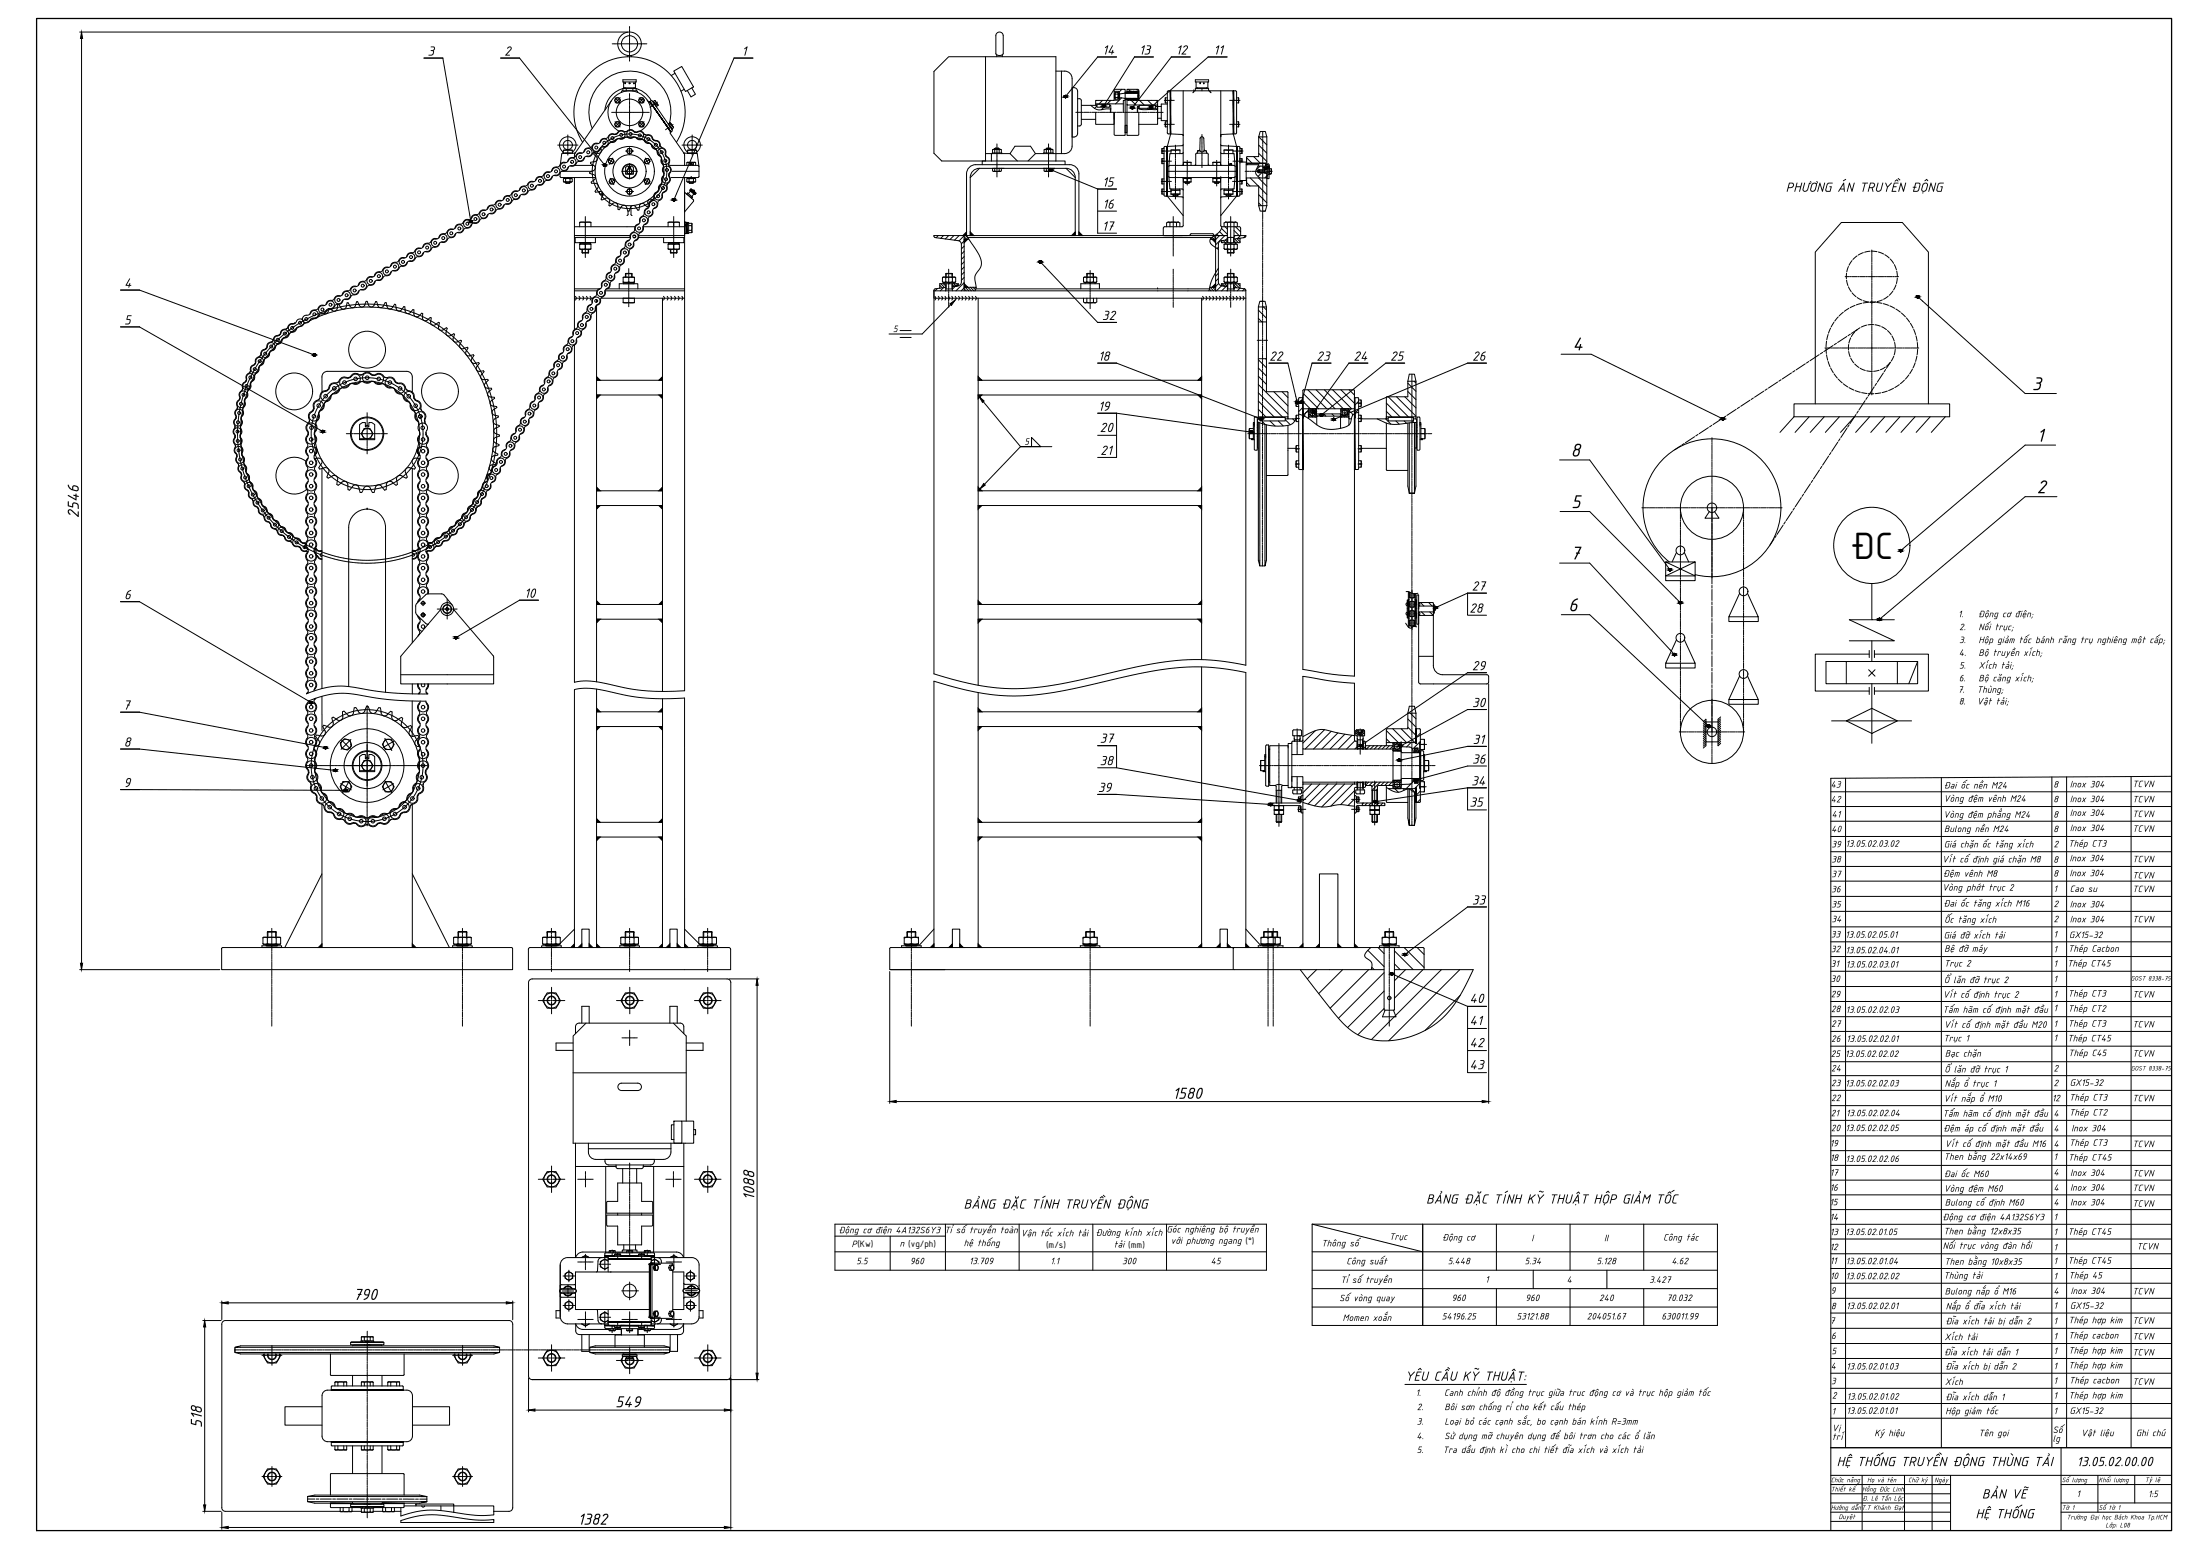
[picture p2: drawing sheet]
<svg xmlns="http://www.w3.org/2000/svg" width="1189mm" height="841mm" viewBox="0 0 1189 841" stroke-linecap="round" stroke-linejoin="round" font-family="sans-serif">
<defs><g id="words">
<text font-size="22.3" x="1004" y="303">ĐC</text>
<g font-size="10.9">
<text x="854" y="190">4</text>
<text x="1103" y="212">3</text>
<text x="1106" y="240">1</text>
<text x="853" y="248">8</text>
<text x="1106" y="268">2</text>
<text x="853" y="276">5</text>
<text x="852" y="304">7</text>
<text x="851" y="332">6</text>
</g>
<g font-size="9.3">
<text x="43" y="281" transform="rotate(-90 43 281)">2546</text>
<text x="636" y="597">1580</text>
<text x="409" y="652" transform="rotate(-90 409 652)">1088</text>
<text x="192" y="706">790</text>
<text x="334" y="764">549</text>
<text x="110" y="775" transform="rotate(-90 110 775)">518</text>
<text x="313" y="828">1382</text>
</g>
<g font-size="7.8">
<text x="598" y="30">14</text>
<text x="618" y="30">13</text>
<text x="638" y="30">12</text>
<text x="659" y="30">11</text>
<text x="232" y="30">3</text>
<text x="274" y="30">2</text>
<text x="402" y="30">1</text>
<text x="598" y="101">15</text>
<text x="969" y="104">PHƯƠNG ÁN TRUYỀN ĐỘNG</text>
<text x="598" y="113">16</text>
<text x="598" y="125">17</text>
<text x="67" y="156">4</text>
<text x="598" y="174">32</text>
<text x="67" y="176">5</text>
<text x="596" y="196">18</text>
<text x="689" y="196">22</text>
<text x="715" y="196">23</text>
<text x="735" y="196">24</text>
<text x="755" y="196">25</text>
<text x="799" y="196">26</text>
<text x="596" y="223">19</text>
<text x="597" y="235">20</text>
<text x="597" y="247">21</text>
<text x="799" y="321">27</text>
<text x="67" y="325">6</text>
<text x="284" y="325">10</text>
<text x="798" y="333">28</text>
<text x="799" y="364">29</text>
<text x="799" y="384">30</text>
<text x="67" y="385">7</text>
<text x="67" y="405">8</text>
<text x="597" y="403">37</text>
<text x="799" y="404">31</text>
<text x="597" y="415">38</text>
<text x="799" y="415">36</text>
<text x="67" y="427">9</text>
<text x="596" y="430">39</text>
<text x="799" y="426">34</text>
<text x="798" y="438">35</text>
<text x="799" y="491">33</text>
<text x="798" y="545">40</text>
<text x="798" y="557">41</text>
<text x="798" y="569">42</text>
<text x="798" y="581">43</text>
<text x="774" y="653">BẢNG ĐẶC TÍNH KỸ THUẬT HỘP GIẢM TỐC</text>
<text x="523" y="656">BẢNG ĐẶC TÍNH TRUYỀN ĐỘNG</text>
<text x="763" y="750">YÊU CẦU KỸ THUẬT:</text>
<text x="997" y="796">HỆ THỐNG TRUYỀN ĐỘNG THÙNG TẢI</text>
<text x="1127" y="796">13.05.02.00.00</text>
<text x="1076" y="814">BẢN VẼ</text>
<text x="1072" y="824">HỆ THỐNG</text>
</g>
<g font-size="5.4">
<text x="485" y="180">5</text>
<text x="556" y="241">5</text>
<text x="1063" y="335">1.</text>
<text x="1074" y="335">Động cơ điện;</text>
<text x="1063" y="342">2.</text>
<text x="1074" y="342">Nối trục;</text>
<text x="1063" y="349">3.</text>
<text x="1074" y="349">Hộp giảm tốc bánh răng trụ nghiêng một cấp;</text>
<text x="1063" y="356">4.</text>
<text x="1074" y="356">Bộ truyền xích;</text>
<text x="1063" y="363">5.</text>
<text x="1074" y="363">Xích tải;</text>
<text x="1063" y="370">6.</text>
<text x="1074" y="370">Bộ căng xích;</text>
<text x="1063" y="376">7.</text>
<text x="1073" y="376">Thùng;</text>
<text x="1063" y="382">8.</text>
<text x="1073" y="382">Vật tải;</text>
<text x="994" y="428">43</text>
<text x="1055" y="428">Đai ốc nền M24</text>
<text x="1115" y="428">8</text>
<text x="1124" y="428">Inox 304</text>
<text x="1158" y="427">TCVN</text>
<text x="994" y="436">42</text>
<text x="1055" y="435">Vòng đệm vênh M24</text>
<text x="1115" y="436">8</text>
<text x="1124" y="436">Inox 304</text>
<text x="1158" y="436">TCVN</text>
<text x="994" y="444">41</text>
<text x="1055" y="444">Vòng đệm phẳng M24</text>
<text x="1115" y="444">8</text>
<text x="1124" y="443">Inox 304</text>
<text x="1158" y="444">TCVN</text>
<text x="994" y="452">40</text>
<text x="1055" y="452">Bulong nền M24</text>
<text x="1115" y="452">8</text>
<text x="1124" y="451">Inox 304</text>
<text x="1158" y="452">TCVN</text>
<text x="994" y="460">39</text>
<text x="1002" y="460">13.05.02.03.02</text>
<text x="1055" y="460">Giá chặn ốc tăng xích</text>
<text x="1115" y="460">2</text>
<text x="1123" y="460">Thép CT3</text>
<text x="1123" y="468">Inox 304</text>
<text x="994" y="468">38</text>
<text x="1054" y="468">Vít cố định giá chặn M8</text>
<text x="1115" y="468">8</text>
<text x="1158" y="468">TCVN</text>
<text x="994" y="476">37</text>
<text x="1055" y="476">Đệm vênh M8</text>
<text x="1115" y="476">8</text>
<text x="1123" y="476">Inox 304</text>
<text x="1158" y="477">TCVN</text>
<text x="994" y="484">36</text>
<text x="1054" y="484">Vòng phớt trục 2</text>
<text x="1115" y="484">1</text>
<text x="1124" y="484">Cao su</text>
<text x="1158" y="484">TCVN</text>
<text x="994" y="493">35</text>
<text x="1055" y="492">Đai ốc tăng xích M16</text>
<text x="1115" y="493">2</text>
<text x="1124" y="493">Inox 304</text>
<text x="994" y="501">34</text>
<text x="1055" y="501">Ốc tăng xích</text>
<text x="1115" y="501">2</text>
<text x="1124" y="501">Inox 304</text>
<text x="1158" y="501">TCVN</text>
<text x="994" y="509">33</text>
<text x="1002" y="509">13.05.02.05.01</text>
<text x="1055" y="510">Giá đỡ xích tải</text>
<text x="1115" y="509">1</text>
<text x="1123" y="509">GX15-32</text>
<text x="994" y="517">32</text>
<text x="1002" y="518">13.05.02.04.01</text>
<text x="1055" y="517">Bệ đỡ máy</text>
<text x="1115" y="517">1</text>
<text x="1123" y="517">Thép Cacbon</text>
<text x="994" y="525">31</text>
<text x="1002" y="525">13.05.02.03.01</text>
<text x="1055" y="525">Trục 2</text>
<text x="1115" y="525">1</text>
<text x="1122" y="525">Thép CT45</text>
<text x="994" y="533">30</text>
<text x="1055" y="534">Ổ lăn đỡ trục 2</text>
<text x="1115" y="533">1</text>
<text x="994" y="541">29</text>
<text x="1055" y="542">Vít cố định trục 2</text>
<text x="1115" y="541">1</text>
<text x="1123" y="541">Thép CT3</text>
<text x="1158" y="542">TCVN</text>
<text x="994" y="550">28</text>
<text x="1002" y="550">13.05.02.02.03</text>
<text x="1055" y="550">Tấm hãm cố định mặt đầu</text>
<text x="1115" y="549">1</text>
<text x="1123" y="549">Thép CT2</text>
<text x="994" y="558">27</text>
<text x="1115" y="558">1</text>
<text x="1123" y="557">Thép CT3</text>
<text x="1158" y="558">TCVN</text>
<text x="1055" y="558">Vít cố định mặt đầu M20</text>
<text x="994" y="566">26</text>
<text x="1002" y="566">13.05.02.02.01</text>
<text x="1055" y="565">Trục 1</text>
<text x="1115" y="565">1</text>
<text x="1122" y="565">Thép CT45</text>
<text x="994" y="574">25</text>
<text x="1001" y="574">13.05.02.02.02</text>
<text x="1056" y="574">Bạc chặn</text>
<text x="1123" y="573">Thép C45</text>
<text x="1158" y="574">TCVN</text>
<text x="994" y="582">24</text>
<text x="1115" y="582">2</text>
<text x="1055" y="582">Ổ lăn đỡ trục 1</text>
<text x="994" y="590">23</text>
<text x="1002" y="590">13.05.02.02.03</text>
<text x="1056" y="590">Nắp ổ trục 1</text>
<text x="1115" y="590">2</text>
<text x="1124" y="590">GX15-32</text>
<text x="994" y="598">22</text>
<text x="1055" y="598">Vít nắp ổ M10</text>
<text x="1114" y="598">12</text>
<text x="1123" y="598">Thép CT3</text>
<text x="1158" y="598">TCVN</text>
<text x="1123" y="606">Thép CT2</text>
<text x="994" y="606">21</text>
<text x="1002" y="606">13.05.02.02.04</text>
<text x="1055" y="606">Tấm hãm cố định mặt đầu</text>
<text x="1115" y="606">4</text>
<text x="994" y="614">20</text>
<text x="1002" y="614">13.05.02.02.05</text>
<text x="1055" y="614">Đệm áp cố định mặt đầu</text>
<text x="1115" y="614">4</text>
<text x="1124" y="614">Inox 304</text>
<text x="993" y="622">19</text>
<text x="1056" y="623">Vít cố định mặt đầu M16</text>
<text x="1115" y="623">4</text>
<text x="1123" y="622">Thép CT3</text>
<text x="1158" y="623">TCVN</text>
<text x="1055" y="630">Then bằng 22x14x69</text>
<text x="1115" y="630">1</text>
<text x="993" y="630">18</text>
<text x="1002" y="631">13.05.02.02.06</text>
<text x="1123" y="630">Thép CT45</text>
<text x="993" y="638">17</text>
<text x="1055" y="639">Đai ốc M60</text>
<text x="1115" y="638">4</text>
<text x="1124" y="638">Inox 304</text>
<text x="1158" y="639">TCVN</text>
<text x="993" y="647">16</text>
<text x="1055" y="647">Vòng đệm M60</text>
<text x="1115" y="647">4</text>
<text x="1124" y="646">Inox 304</text>
<text x="1158" y="647">TCVN</text>
<text x="993" y="654">15</text>
<text x="1056" y="655">Bulong cố định M60</text>
<text x="1115" y="654">4</text>
<text x="1124" y="654">Inox 304</text>
<text x="1158" y="655">TCVN</text>
<text x="993" y="663">14</text>
<text x="1054" y="663">Động cơ điện 4A132S6Y3</text>
<text x="1115" y="662">1</text>
<text x="455" y="670">Động cơ điện 4A132S6Y3 Tỉ số truyền toàn</text>
<text x="554" y="671">Vận tốc xích tải</text>
<text x="595" y="671">Đường kính xích</text>
<text x="633" y="669">Góc nghiêng bộ truyền</text>
<text x="993" y="671">13</text>
<text x="1002" y="671">13.05.02.01.05</text>
<text x="1055" y="670">Then bằng 12x8x35</text>
<text x="1115" y="671">1</text>
<text x="1122" y="670">Thép CT45</text>
<text x="462" y="677">P</text>
<text x="465" y="677">(Kw)</text>
<text x="488" y="677">n</text>
<text x="493" y="677">(vg/ph)</text>
<text x="523" y="677">hệ thống</text>
<text x="568" y="677">(m/s)</text>
<text x="604" y="677">tải</text>
<text x="612" y="677">(mm)</text>
<text x="636" y="675">với phương ngang</text>
<text x="676" y="675">(°)</text>
<text x="717" y="677">Thông số</text>
<text x="754" y="673">Trục</text>
<text x="783" y="674">Động cơ</text>
<text x="831" y="674">I</text>
<text x="871" y="674">II</text>
<text x="903" y="674">Công tác</text>
<text x="993" y="679">12</text>
<text x="1055" y="678">Nối trục vòng đàn hồi</text>
<text x="1115" y="679">1</text>
<text x="1160" y="678">TCVN</text>
<text x="465" y="686">5.5</text>
<text x="494" y="686">960</text>
<text x="526" y="686">13.709</text>
<text x="570" y="686">1.1</text>
<text x="609" y="686">300</text>
<text x="657" y="686">45</text>
<text x="731" y="686">Công suất</text>
<text x="786" y="686">5.448</text>
<text x="828" y="686">5.34</text>
<text x="867" y="686">5.128</text>
<text x="907" y="686">4.62</text>
<text x="993" y="686">11</text>
<text x="1002" y="686">13.05.02.01.04</text>
<text x="1055" y="687">Then bằng 10x8x35</text>
<text x="1115" y="686">1</text>
<text x="1122" y="686">Thép CT45</text>
<text x="993" y="694">10</text>
<text x="1002" y="695">13.05.02.02.02</text>
<text x="1055" y="694">Thùng tải</text>
<text x="1115" y="695">1</text>
<text x="1123" y="694">Thép 45</text>
<text x="728" y="697">Tỉ số truyền</text>
<text x="806" y="696">1</text>
<text x="850" y="697">4</text>
<text x="895" y="697">3.427</text>
<text x="727" y="706">Số vòng quay</text>
<text x="788" y="706">960</text>
<text x="828" y="706">960</text>
<text x="868" y="706">240</text>
<text x="905" y="706">70.032</text>
<text x="994" y="702">9</text>
<text x="1056" y="703">Bulong nắp ổ M16</text>
<text x="1115" y="703">4</text>
<text x="1124" y="703">Inox 304</text>
<text x="1158" y="703">TCVN</text>
<text x="994" y="711">8</text>
<text x="1002" y="711">13.05.02.02.01</text>
<text x="1056" y="711">Nắp ổ đĩa xích tải</text>
<text x="1115" y="711">1</text>
<text x="1124" y="711">GX15-32</text>
<text x="729" y="717">Momen xoắn</text>
<text x="783" y="716">54196.25</text>
<text x="823" y="716">53121.88</text>
<text x="861" y="716">204051.67</text>
<text x="902" y="716">630011.99</text>
<text x="993" y="719">7</text>
<text x="1056" y="719">Đĩa xích tải bị dẫn 2</text>
<text x="1115" y="719">1</text>
<text x="1123" y="718">Thép hợp kim</text>
<text x="1158" y="719">TCVN</text>
<text x="994" y="727">6</text>
<text x="1056" y="728">Xích tải</text>
<text x="1115" y="727">1</text>
<text x="1123" y="727">Thép cacbon</text>
<text x="1158" y="727">TCVN</text>
<text x="994" y="735">5</text>
<text x="1055" y="736">Đĩa xích tải dẫn 1</text>
<text x="1115" y="735">1</text>
<text x="1123" y="735">Thép hợp kim</text>
<text x="1158" y="736">TCVN</text>
<text x="994" y="743">4</text>
<text x="1002" y="744">13.05.02.01.03</text>
<text x="1056" y="744">Đĩa xích bị dẫn 2</text>
<text x="1115" y="743">1</text>
<text x="1123" y="743">Thép hợp kim</text>
<text x="994" y="752">3</text>
<text x="1056" y="752">Xích</text>
<text x="1115" y="751">1</text>
<text x="1123" y="751">Thép cacbon</text>
<text x="1158" y="752">TCVN</text>
<text x="768" y="758">1.</text>
<text x="784" y="758">Canh chỉnh độ đồng trục giữa truc động cơ và trục hộp giảm tốc</text>
<text x="994" y="759">2</text>
<text x="1002" y="760">13.05.02.01.02</text>
<text x="1056" y="760">Đĩa xích dẫn 1</text>
<text x="1115" y="759">1</text>
<text x="1123" y="759">Thép hợp kim</text>
<text x="769" y="766">2.</text>
<text x="784" y="766">Bôi sơn chống rỉ cho kết cấu thép</text>
<text x="994" y="768">1</text>
<text x="1002" y="768">13.05.02.01.01</text>
<text x="1056" y="768">Hộp giảm tốc</text>
<text x="1115" y="768">1</text>
<text x="1123" y="768">GX15-32</text>
<text x="769" y="774">3.</text>
<text x="784" y="774">Loại bỏ các cạnh sắc, bo cạnh bán kính R=3mm</text>
<text x="994" y="777">Vị</text>
<text x="1017" y="780">Ký hiệu</text>
<text x="1074" y="780">Tên gọi</text>
<text x="1114" y="778">Số</text>
<text x="1130" y="780">Vật liệu</text>
<text x="1159" y="780">Ghi chú</text>
<text x="769" y="781">4.</text>
<text x="784" y="781">Sử dụng mỡ chuyên dụng để bôi trơn cho các ổ lăn</text>
<text x="994" y="782">trí</text>
<text x="1114" y="783">lg</text>
<text x="769" y="789">5.</text>
<text x="783" y="789">Tra dầu định kì cho chi tiết đĩa xích và xích tải</text>
<text x="1127" y="813">1</text>
<text x="1166" y="813">1:5</text>
</g>
<g font-size="3.9">
<text x="994" y="805">Chức năng</text>
<text x="994" y="810">Thiết kế</text>
<text x="1011" y="810">Hồng Đức Linh</text>
<text x="1014" y="805">Họ và tên</text>
<text x="1036" y="805">Chữ ký</text>
<text x="1050" y="805">Ngày</text>
<text x="1119" y="805">Số lượng</text>
<text x="1139" y="805">Khối lượng</text>
<text x="1164" y="805">Tỷ lệ</text>
<text x="1011" y="815">Đ. Lê Tấn Lộc</text>
<text x="994" y="820">Hướng dẫnT.T Khánh Đạt</text>
<text x="1119" y="820">Tờ 1</text>
<text x="1139" y="820">Số tờ 1</text>
<text x="998" y="825">Duyệt</text>
<text x="1122" y="825">Trường Đại học Bách Khoa Tp.HCM</text>
<text x="1143" y="829">Lớp: L08</text>
</g>
<g font-size="3.7">
<text x="1157" y="532">GOST 8338-75</text>
<text x="1157" y="581">GOST 8338-75</text>
</g>
</g></defs>
<!-- layer: matcat -->
<g fill="#000" stroke="#000" stroke-width=".54">
<path d="M363 70l1 2zM179 816h13z"/>
<path d="M353 55l1 2zM353 55l1 2z"/>
<path d="M354 57l9 13zM354 57l9 13z"/>
<path d="M635 49l1 6zM635 49l1 6z"/>
<path d="M635 55l1 13zM635 55l1 13z"/>
<path d="M669 49l1 5zM669 49l1 5z"/>
<path d="M669 54l1 14zM669 54l1 14z"/>
<path d="M635 68l1 5zM635 68l1 5z"/>
<path d="M669 68l1 5zM669 68l1 5z"/>
<path d="M330 718h24zM330 718h24z"/>
<path d="M180 755h19zM180 755h19z"/>
<path d="M199 755h20zM199 755h20z"/>
<path d="M180 783h19zM180 783h19z"/>
<path d="M199 783h20zM199 783h20z"/>
<path d="M179 816h13zM179 816h13z"/>
<path d="M207 816h12zM207 816h12z"/>
</g>
<g fill="none" stroke="#000" stroke-width=".54">
<path d="M595 58l-1 1M599 55l-2 1M599 58l-1 2M603 55l-2 1M603 59h.1M609 53l-3 3M609 48l-1 2M612 57h.1M612 51l1-1 1 1M612 54h1M612 50v1M612 50h.1"/>
<path d="M612 54l1-1v1M612 53l1 1M612 53v1M612 50l1 1M612 54l1-1 4 4M612 50l1 1 1-1 1 1 1-1M612 54l1-1 1 1M613 48l1 2M613 50l-1 1M613 50v1M614 50v1M614 50l1 1"/>
<path d="M614 53v1M614 53l-1 1M614 51l1-1 1 1M615 50l-1 1M615 54v-1l1 1M615 50l1 1M615 54h.1M616 53v1M616 54l-1-1-1 1M616 53l-1 1-1-1v1M616 54h.1M616 51l1-1 1 1"/>
<path d="M616 50l-1 1M616 54l1-1v1M616 53l1 1M616 53l-1 1M616 50l1 1v-1M617 50v1M617 48l1 2M617 50l-1 1M617 53l1 1M618 53l-1 1M618 58l1 1M618 54l-1-1-1 1"/>
<path d="M618 50h.1M618 50l-1 1M618 50v1M618 54h-1M619 55l2 2M623 59h1M623 55l3 2M627 59h1M628 55h.1M683 79l5 4M683 74l5 5M677 99l2 2"/>
<path d="M677 86l3 3M679 97l4 4M681 85l3 4M683 97l5 4M683 83l5 5M684 90l-2 2M685 94l-2 2M687 91v1M688 97h.1M688 96l-1 1M689 90l-1 1M689 94l-1 1"/>
<path d="M683 110l2 2M683 106l5 4M683 101l5 5M683 168l5 5M683 173l2 2M686 167l2 1M683 200l5 4M683 195l5 5M683 218l9 8M683 213l13 13M683 209l16 16M683 204l5 5"/>
<path d="M692 213l7 7M696 213l3 3M707 217l-2 2M707 218l4 4M708 214l8 8M710 212l10 10M714 212l11 10M719 212l10 10M723 212l11 10M728 212l7 7M732 212l3 2M738 218l-3 2"/>
<path d="M753 219l7 7M754 215l11 11M758 215l11 11M763 215l6 6M764 213l5 4M764 208l5 4M768 207l1 1M683 222l4 4M685 229l2 2M689 229l3 2M694 229l3 2M698 228l2 3"/>
<path d="M702 227l1 2M707 221l-2 2M710 223l-3 3M711 222h-1M711 225l-1 1M712 222l-2 1M712 225l-1 1M712 226h.1M713 222l-2 1M713 222v1M714 225l-2 1M714 222l-1 1"/>
<path d="M715 222l-1 1M715 225l-2 1M715 226h-1M715 225v1M719 225l1 1M723 225l1 1M728 225h.1M733 222l-1 1M738 222l-3 2M752 227l3 3M753 223l3 3M758 229l2 1"/>
<path d="M762 229l2 1M767 229h1M771 327l2 2M772 332l2 2M776 327l1 2M776 332l2 2M714 397l-7 6M719 396l-10 11M723 397l-10 10M726 398l-8 9M730 399l-8 8M734 399l-7 8"/>
<path d="M736 398l1 1M736 397l2 2M736 396l1 1M739 398v1M739 398l1 1M740 398h.1M740 397l1 1M740 396l1 1M753 397l6 6M756 396l8 7M761 396l7 7M764 395l5 4"/>
<path d="M764 390l5 5M766 387l3 3M769 396h.1M771 398l-2 2M735 402l-4 5M737 405l-2 2M741 405l-1 2M753 401l2 2M756 406l2 2M756 404l1 1M756 407l1 1M757 403l1 1"/>
<path d="M757 406l1 2M758 403v1M758 403l2 2M759 407v1M759 407l1 1M759 403l2 1M760 406l1 1M760 403l1 1M766 403l-2 3M768 408v1M768 407l2 2M768 404h.1"/>
<path d="M769 406l1 2M769 406l-1 1M770 407l-2 2M770 408l-1 1M771 407l-1 1M771 403l-4 4M708 426h-1M712 426l-5 4M717 426l-10 9M721 426l-11 11M725 426l-11 12M730 426l-12 12"/>
<path d="M734 426l-12 12M735 429l-7 8M735 434l-3 3M756 427l1 1M756 424l1 1M757 424l1 1M757 427l1 1M757 428l2 2M758 424l2 1M758 427l1 1M759 427l1 1M759 424l2 1"/>
<path d="M760 427l1 1M760 424h1M761 427h.1M761 426h.1M762 428v1M766 425l-3 3M766 428l2 2M768 424l-1 1M771 425l-3 3M771 429l-2 3M771 434l-2 2"/>
</g>
<!-- layer: duongdam -->
<g fill="none" stroke="#000" stroke-width=".54">
<path d="M230 32h10M272 32h10M341 30v1M342 30v1M343 30v1M366 39l4-3 6 11-4 3zM366 40l-2 1M398 32h11M535 31v56h-24l-4-4v-44l8-8h58v56M541 29v-10a2 2 0 0 1 2-2 2 2 0 0 1 2 2v10M573 39h5a4 4 0 0 1 4 4v36a4 4 0 0 1-4 4h-16M576 39v44"/>
<path d="M596 31h10M616 31h10M636 31h10M656 31h10M332 55l-20 28M334 53h2l1 1-1 2h-2v-2zM338 49l-1 1M338 49h8M338 43h7v1h-7zM338 49v-1h7v1M339 44v4h6v-4M339 48h.1"/>
<path d="M339 48a13 13 0 0 0-11 12M340 48v1M344 48v1M344 48a13 13 0 0 1 10 7M344 48h.1M346 49v1M347 53h2l1 1-1 2h-2v-2zM351 54l1 1h2M353 55l1 2M354 55l11 15-1 2M354 55l3 3-3-3M355 55l2 1"/>
<path d="M355 55l2 2M355 55h.1M356 55l-1 1M356 57h1M357 57l-1 1M371 48l-1 1M376 48l2 3-3 2-2-4M582 48h2l1 2v22l-1 2h-2M585 54h1l1 1v12l-1 1h-1M587 57h8M595 57v-2h10v-7h6v25h-6v-12M595 56h15"/>
<path d="M595 57h7v1h-7zM602 57h1v4M603 59v2M605 50h2l1 1v3h-3M605 51v2M605 50v1M605 53v1M605 50l2 1M605 50v4M605 53h2M605 51h2M607 51v2"/>
<path d="M607 53v1M607 50v1M607 53l-2 1M607 50h1v4h-1zM607 52h1h-1M608 53h3M611 55h-1v6M611 51h7v2h-7M611 50h1v1h-1zM611 53h1v1h-1zM611 51h-3M612 51v-3h6v7h10v13h-10"/>
<path d="M612 53v20h6v-5M612 50h6M612 54h6M612 57h16v8M618 59v2M618 50v4zM618 52h.1M618 58h-1v3M618 57h9v2h-9zM627 58h3M633 53h1M633 56h1"/>
<path d="M633 53v3M633 53v1M633 54h1M633 54v2M634 50v22M634 57h-4v8h4M634 49v1M634 49h37M635 49v24M636 49v24M642 49v40v1M648 50h-1"/>
<path d="M648 50h.1M648 49v1M649 43h7v1h-7zM649 49v-1h7v1M649 44v4h7v-4M650 48h.1M652 48v1M655 48h.1M656 49l1 1M657 50h.1M663 49v40M669 49v24"/>
<path d="M670 49v24M671 49v1v22M671 54h1M671 53h1M671 56h1M672 54v2M672 53v1M672 53v3M305 76a5 5 0 0 1 7 0 5 5 0 0 1-1 7v-1h-5v1v-1a5 5 0 0 1-1-6zM316 77a30 30 0 0 1 26-46 30 30 0 0 1 25 46M322 79l1-1a4 4 0 0 0 4-2 2.2 2.2 0 0 1 3 2 2.2 2.2 0 0 1-3 2h-1a2.2 2.2 0 0 1-3 2 2.2 2.2 0 0 1-1-3zM325 78h-2l-1 1a2.9 2.9 0 0 1-4 2l-1 2"/>
<path d="M331 73h2a4 4 0 0 0 4-2 2.2 2.2 0 0 1 2 3 2.2 2.2 0 0 1-3 1h-1a2.2 2.2 0 0 1-3 2 2.2 2.2 0 0 1-1-4zM334 66h2l1 2-1 1h-2v-1zM335 73h-1a2.8 2.8 0 0 0-4 2h-3l-1 2M335 76a4 4 0 0 1-4 2l-2 2h-2M340 71h.1M340 71h-1M341 71h-2a2.5 2.5 0 0 0-4 2M341 71a2.4 2.4 0 0 1 3 1M341 71a3 3 0 0 1 4 1 2.2 2.2 0 0 1 3-1 2.2 2.2 0 0 1 1 3 2.2 2.2 0 0 1-3 1 4 4 0 0 0-4 0 2.1 2.1 0 0 1-2-2 2.1 2.1 0 0 1 1-2zM344 74a4 4 0 0 1-4 0 3 3 0 0 1-4 1M345 72h.1M345 72h1"/>
<path d="M345 74a4 4 0 0 0 4 2 3 3 0 0 0 4 2M346 72a2.4 2.4 0 0 1 3 0M347 66h2l1 2-1 1h-2v-1zM348 71a12 12 0 0 0 3-18 12 12 0 0 0-18 1 12 12 0 0 0 3 17M350 72l1 1a2.6 2.6 0 0 1 3 3h1M350 73h.1M351 74a2.4 2.4 0 0 1 3 2h1a2.2 2.2 0 0 1 3 1 2.2 2.2 0 0 1-1 3 2.2 2.2 0 0 1-3 0 4 4 0 0 0-3-3l-1-1zM354 78a4 4 0 0 0 3 4 3 3 0 0 0 2 3M355 76a2.8 2.8 0 0 1 4 4 2.6 2.6 0 0 1 2 4v1M359 79v1M359 79h.1M363 67l2 3"/>
<path d="M363 67h.1M363 67a22 22 0 0 0-22-28 22 22 0 0 0-19 31M364 67l2 2M364 67h-1M364 67h.1M364 73l7 10M364 67l1 2M364 67l-1 1M365 69h1M365 69h-1M366 69l-1 1M587 65h8"/>
<path d="M595 61v7h10v-7M605 61v4M611 68h1v4h-1zM618 61v7M628 64h2M632 79v1M633 66h1M633 69h1M633 66v3M633 66v1M634 72v1M634 68h-1v1"/>
<path d="M634 73h2M636 73h6v1M636 73l-2 7v26v-26M642 79l-10 1M651 75a1 1 0 0 1 1-1 1 1 0 0 1 1 1l1 6M652 75l-1 6M663 79l8 1M669 73h-6v1M669 73h2M669 73l2 7M671 68h1v1M671 80l1 26z"/>
<path d="M671 66h1M671 69h1M671 80h2M671 72v1M672 66v1M672 66v3M672 79l1 1M287 99h1a4 4 0 0 0 4-3 2.2 2.2 0 0 1 3 3 2.2 2.2 0 0 1-3 1l-1 1a2.2 2.2 0 0 1-3 2 2.2 2.2 0 0 1-1-4zM290 99l-2-1-1 1a2.9 2.9 0 0 1-4 2l-1 2M296 94h1a4 4 0 0 0 4-3 2.2 2.2 0 0 1 3 2 2.2 2.2 0 0 1-3 2l-1 1a2.2 2.2 0 0 1-3 2 2.2 2.2 0 0 1-1-4zM299 93h-2l-1 1a2.9 2.9 0 0 1-4 2l-1 2M300 96l-1 1-1 1a2.9 2.9 0 0 0-4 2h-2"/>
<path d="M304 94v2h1h18M305 89l1-1a4 4 0 0 0 4-2 2.2 2.2 0 0 1 3 2 2.2 2.2 0 0 1-4 2v1a2.2 2.2 0 0 1-3 2 2.2 2.2 0 0 1-1-4zM305 93h16M306 82h5M306 97h4l1 2h-5zM306 97h4M306 96v1M307 99h-1M307 99h2M307 97v2M307 99h.1M307 88h-1l-2 1a2.9 2.9 0 0 1-3 2l-2 2"/>
<path d="M308 97v-1v1M309 91l-1 1-1 1a2.9 2.9 0 0 0-4 2h-2M309 99h1M309 97v2M309 99h.1M310 88h.1M310 88v1M310 96v1M311 86h-2l-1 2M312 96v61M312 90h10M312 83h-7l-1 6"/>
<path d="M312 83v2M313 84l2-1a4 4 0 0 0 3-2 2.2 2.2 0 0 1 3 2 2.2 2.2 0 0 1-3 2h-1a2.2 2.2 0 0 1-3 2 2.2 2.2 0 0 1-1-3zM316 83h-2l-2 2h-1M317 85v2l-2 1a2.9 2.9 0 0 0-3 2h-2M322 90a1.9 1.9 0 0 1 1 2 1.9 1.9 0 0 1-2 1l-1 1h1a2 2 0 0 1 2 2 2 2 0 0 1-1 2l-1 1 1 1a2 2 0 0 1 3 1 2 2 0 0 1-1 2l-1 1h2M326 81a1.9 1.9 0 0 1 0 2 1.9 1.9 0 0 1-3 0v1a2 2 0 0 1 1 3 2 2 0 0 1-3 1v1l1 1M326 80l-1 2h-1a2.9 2.9 0 0 0-3 3h-3M331 86h2v2v1h-2l-1-1zM331 97h2l1 1-1 2h-2v-2zM340 91l1-1v1h1v-1l2 1v4h-4zM340 94h4M341 92h2v1v1h-2l-1-1z"/>
<path d="M341 81h2v1v1h-2l-1-1zM350 97h2l1 1-1 2h-2v-2zM350 86h2l1 2-1 1h-2v-1zM358 81a2.3 2.3 0 0 1 3 0 2.3 2.3 0 0 1 0 3l1 1a2.2 2.2 0 0 1 1 2 2.2 2.2 0 0 1-2 2 2.2 2.2 0 0 1-2-2 4 4 0 0 0-2-4zM359 86a4 4 0 0 0 1 4 3 3 0 0 0 1 4M359 98v2a2.6 2.6 0 0 0-1 3M360 95l-1 2v1M362 85a2.7 2.7 0 0 1 1 4v1a2.5 2.5 0 0 1 0 4M362 100h.1M363 89h.1M363 95a2.7 2.7 0 0 1-1 5v1a2.5 2.5 0 0 1-2 4M363 89v1"/>
<path d="M363 94v1M363 95h.1M363 96a2.1 2.1 0 0 1 0 3 2.1 2.1 0 0 1-3-1 2.1 2.1 0 0 1 0-2l1-2a2.3 2.3 0 0 1-1-3 2.3 2.3 0 0 1 4 0 2.3 2.3 0 0 1-1 3v2M364 90h15v6h-15M365 93h14M371 83h1M371 83l1 7M372 96v61M373 88h1M373 97h4M373 88h4l1 2M373 88v2"/>
<path d="M373 97v2M373 83a5 5 0 0 1-1-7 5 5 0 0 1 7 0 5 5 0 0 1-1 7M373 82h5v1M373 82h5M373 82v1h5h-7M373 96v1M374 88h2M374 99h2M374 99h-1M374 88v2M374 97v2M374 99h.1"/>
<path d="M375 89v1M375 89h1M375 89h.1M375 96v1h1M375 97h.1M375 97h-2M376 97h1M376 89h-1h1M376 96v1M376 89h.1M376 89v1M376 99h1"/>
<path d="M376 88v2M376 97v2M376 99h.1M377 96v1M377 97v2h-4M377 88h-1M378 83l1 1v6M530 89a5 5 0 0 0-5 5v34M530 89h51M532 91a5 5 0 0 0-5 5M532 91h47M532 91l-5 5v32"/>
<path d="M535 83h13M538 87h-5v2M538 83v4M538 87h35M539 83h5M539 91v2h4M539 83v-2h4l1 2M539 81h1M540 93h-1M540 93h2M540 81h2M540 81h.1"/>
<path d="M540 81v2M540 91v2M540 80l2 1h-2zM542 93h1M542 81h.1M542 81v2M542 91v2M543 81h-1M544 91l-1 2M562 83l-3-4h-8l-3 4 4 4M562 83l-4 4M567 83h5"/>
<path d="M567 83v-2h4l1 2M567 91v2h4M567 81h1M568 93h-1M568 93h2M568 81h2M568 81h.1M568 81v2M568 91v2M568 80l2 1h-2zM570 93h1M570 81h.1"/>
<path d="M570 81v2M570 91v2M571 81h-1M572 91v2h-1M573 87h5v2M579 91a5 5 0 0 1 5 5M579 91l5 5M581 89a5 5 0 0 1 5 5v34M584 96v32M631 83h1M631 89h1M631 81v2"/>
<path d="M631 86v3M631 97v3M631 81h1M631 86h1M631 97h1M631 100h1M631 81v1M631 97v2M631 86v1M631 82h1M631 82v1M632 98h-1v2"/>
<path d="M632 88h-1v1M632 80v26M634 93h37M634 96h1h35M635 96v7h7M636 82h5M636 83v-2h5v2M642 96v1v25v1M642 83h-7v13M642 83h.1M642 88h3M642 97h3"/>
<path d="M642 97h5M642 88h5M642 97v2h5v-2M642 88v2M643 96v1M643 99h3M643 99h.1M645 98l-3 1M646 99h.1M646 96v1M647 88v2M647 97h-3v1l3 1"/>
<path d="M647 88h-3v2M649 89l-1 1M649 84v5M650 83l-1 1M650 83h6v6M650 82v1M651 81l1 1 2-1M651 82h-1h1M654 82h1v1M654 82h1M656 89v1M658 88h3"/>
<path d="M658 97h3M658 97h5M658 88h5M658 97v2h5v-2M658 88v2M659 96v1M659 99h3M659 99h.1M661 98l-3 1M662 99h.1M662 96v1M663 88v2"/>
<path d="M663 88h-3v2M663 97h-3v1l3 1M663 83h7v7h-35h-1M663 89v1M663 97v25M663 96v1M664 82h5M664 83v-2h5v2M667 82v1M668 89h1M668 89v1M668 89h1h-1"/>
<path d="M668 89h.1M668 97h.1M668 96v1M669 96l-1 1M669 89h.1M669 89v1M670 96v7h-7M671 90v6M673 98h1v2M673 83h1M673 80v26M673 88h4v10h-4"/>
<path d="M673 82h1M673 81h1M673 86h1M673 100h1M674 82v1M674 99v-1v2M674 81v1M674 86v1M674 86v2h-1M674 81v2M677 89h6M677 85h6v-11l1-3h3l1 3v16"/>
<path d="M677 97v4v-3M677 85v4M677 89h11M677 89h10M683 92v2M684 94h3M684 92h-1v2h1M684 92v2M686 91h.1M686 91h2M686 94h1M686 92h.1"/>
<path d="M687 92v2M687 92h-1M687 94h1M687 92h.1M687 94h.1M687 92h-3M687 92h2M687 94h2M687 89l1 1v1M687 89v1h-4M688 94v3h-11M688 96v16l-1 3h-3l-1-3v-11h-6"/>
<path d="M688 91h-2M688 91v1M688 92h-1M688 91v-2h1v8h-1v-6M688 91h-1h2M688 91h1M689 90h.1M689 92h1v2h-1M689 93h1M690 94l-1 1M690 92v1M690 93v1"/>
<path d="M255 119h-2l-1 1a2.9 2.9 0 0 1-4 2l-1 2M256 118a2.2 2.2 0 0 1 3-1 2.2 2.2 0 0 1 1 3 2.2 2.2 0 0 1-3 1l-1 1a2.2 2.2 0 0 1-2 2 2.2 2.2 0 0 1-2-2 2.2 2.2 0 0 1 1-3h2l1-1M261 115l1-1a4 4 0 0 0 4-2 2.2 2.2 0 0 1 3 2 2.2 2.2 0 0 1-3 2h-1a2.2 2.2 0 0 1-3 2 2.2 2.2 0 0 1-1-3zM264 114h-2l-1 1a2.9 2.9 0 0 1-4 2l-1 2M265 116l-1 2-1 1a2.9 2.9 0 0 0-4 2h-2M270 110l1-1a4 4 0 0 0 4-2 2.2 2.2 0 0 1 3 2 2.2 2.2 0 0 1-4 2 2.2 2.2 0 0 1-3 2 2.2 2.2 0 0 1-1-3zM272 109h-1l-2 1a2.9 2.9 0 0 1-3 2l-2 2M274 111l-1 2-1 1a2.9 2.9 0 0 0-4 2h-2M278 105l2-1a4 4 0 0 0 3-2 2.2 2.2 0 0 1 3 2 2.2 2.2 0 0 1-3 2h-1a2.2 2.2 0 0 1-3 2 2.2 2.2 0 0 1-1-3zM281 104h-2l-1 1a2.9 2.9 0 0 1-4 1l-1 2M282 106v2h-2a2.9 2.9 0 0 0-3 3h-2M291 101v1l-2 1a2.9 2.9 0 0 0-3 2l-3 1"/>
<path d="M325 104a1.9 1.9 0 0 1 2 1 1.9 1.9 0 0 1 0 2l-1 1h1a2 2 0 0 1 3 0 2 2 0 0 1 1 3v1l1-1a2 2 0 0 1 2-1 2 2 0 0 1 1 3l1 1M325 104l1 1M327 105h-1M327 105v1M327 104v1M327 106h.1M337 112a1.9 1.9 0 0 1 3 0 1.9 1.9 0 0 1 1 2v1M337 112l-1 2M341 103h2v1v1h-2l-1-1zM343 112v4M346 114v-1a2 2 0 0 0-2-1 2 2 0 0 0-2 2l-1 1v1M348 118a2.2 2.2 0 0 1 4 1 2.2 2.2 0 0 1-2 3l-1 1a2.3 2.3 0 0 1-1 3 2.3 2.3 0 0 1-3-2 2.3 2.3 0 0 1 2-2z"/>
<path d="M352 113h-1l-1 2a2.9 2.9 0 0 1-2 3l-1 3M354 108h.1M354 108a1.9 1.9 0 0 0-2 1 1.9 1.9 0 0 0 0 2v1h-1a2 2 0 0 0-3-1 2 2 0 0 0-1 2l-1 1M354 114v2v1a2.9 2.9 0 0 0-2 4l-2 1M355 113l-1 1a2.3 2.3 0 0 1-1 3 2.3 2.3 0 0 1-3-1 2.3 2.3 0 0 1 2-3l1-1a2.2 2.2 0 0 1 0-3 2.2 2.2 0 0 1 3 1 2.2 2.2 0 0 1 0 3M357 104l-1 1-1 1a2.9 2.9 0 0 1-2 4v2M358 101a2.2 2.2 0 0 1 4 1 2.2 2.2 0 0 1-2 3h-1a2.2 2.2 0 0 1 0 3 2.2 2.2 0 0 1-3 0 2.2 2.2 0 0 1 0-3 4 4 0 0 0 2-4zM359 105l1 2-1 1a2.9 2.9 0 0 0-2 4l-2 1M360 105h.1M360 105h-1M372 104l5 5-5 6M373 105l3 2v1"/>
<path d="M373 105l3 3M373 105v1M375 103l2 3M375 104l-1 1M375 103l3 2-1 1-2-2zM375 103l3 2M376 108h-1M376 103h1v1M377 105l-1 2M596 115h10M606 103h-10v24h10M631 105h1"/>
<path d="M631 103v2M631 103h1M631 103v1M631 104h1M631 104v1M632 106h2M634 106l8 1v1M634 106l8 11M636 103h5M636 105h5M636 103h5v2h-5zM636 103h.1"/>
<path d="M637 105v1h2l1-1-1 1M637 106h3M638 104v1M640 103h.1M642 103h.1M664 103h5M664 105h5M664 103h5v2h-5zM665 103h.1M665 105l1 1h2v-1M665 106h3M667 104v1"/>
<path d="M669 103h.1M671 106l-8 1v1M671 106l-8 11M671 106h2M673 106h-1M673 105h1M673 103h1M673 104h1M674 104v1M674 103v1M674 103v2M686 115h1"/>
<path d="M226 136l1-1a4 4 0 0 0 4-2 2.2 2.2 0 0 1 3 2 2.2 2.2 0 0 1-3 2h-1a2.2 2.2 0 0 1-3 2 2.2 2.2 0 0 1-1-3zM229 135h-2l-1 1a2.9 2.9 0 0 1-4 1l-1 2M230 137l-1 2h-1a2.9 2.9 0 0 0-4 3h-2M235 131l1-1a4 4 0 0 0 4-3 2.2 2.2 0 0 1 3 3 2.2 2.2 0 0 1-4 1v1a2.2 2.2 0 0 1-3 2 2.2 2.2 0 0 1-1-3zM237 130h-1h-2a2.9 2.9 0 0 1-3 2l-2 2M239 132l-1 1-1 1a2.9 2.9 0 0 0-4 2l-2 1M241 127h-2l-1 2M243 125h2a4 4 0 0 0 3-3 2.2 2.2 0 0 1 3 2 2.2 2.2 0 0 1-3 2l-1 1a2.2 2.2 0 0 1-3 2 2.2 2.2 0 0 1-1-4zM246 125l-2-1-2 3h-1M247 127v1l-2 1a2.9 2.9 0 0 0-3 2h-2M256 122v1l-2 1a2.9 2.9 0 0 0-3 2h-3M312 128h30"/>
<path d="M312 123h33M312 129h30M312 129v3h6h-3h6h-3h5v-3M315 121h3M315 133h6M315 135h6M315 123v-2h6v2M315 132v3h6v-3M316 137h4zM316 135v2M318 121h3M318 121v2"/>
<path d="M318 132v3M320 135v2M336 139l-1 1-1 1a2.9 2.9 0 0 1-2 4v2M338 136a2.2 2.2 0 0 1 3 1 2.2 2.2 0 0 1-2 3 2.3 2.3 0 0 1-2 3 2.3 2.3 0 0 1-3-1 2.3 2.3 0 0 1 3-3zM340 137h.1M342 130l-2 1-1 1a2.9 2.9 0 0 1-2 4v2M343 127a2.2 2.2 0 0 1 3 1 2.2 2.2 0 0 1-2 3v1a2.3 2.3 0 0 1-1 3 2.3 2.3 0 0 1-3-2 2.3 2.3 0 0 1 2-3zM344 128h1M344 129h1M344 132v1l-1 2a2.9 2.9 0 0 0-2 3l-2 2M347 128l-1 2-2 1M347 129h25"/>
<path d="M347 122h-2v2a2.9 2.9 0 0 1-3 3v2M348 126l-1 2M349 123v2l-1 1M349 123h23M360 129v3h6h-3h6h-3h5v-3M363 121h3M363 133h6M363 135h6M363 123v-2h6v2M363 132v3h6v-3M364 137h4zM364 135v2"/>
<path d="M366 121v2M366 132v3M366 121h3M368 135v2M372 128h-25M372 120l2 1v6h-2M372 122h1M372 121v6M372 126h1M373 121v6M374 123h1v2M374 121h1"/>
<path d="M374 125h1M374 126h1M375 125v1M375 121v1M375 121v5M523 128v30M523 130h3M525 129h133M632 123v1v4M632 123h10M634 121h1M634 121h6"/>
<path d="M634 121h-1v2M635 121h4M635 121v2M639 121v2M640 121v2M640 121h-1M646 128l1-1h11l1 1M646 128h.1M657 130h3M659 128h.1M660 128v30M663 122v1"/>
<path d="M663 123h10M664 135h2M664 133h2M664 133h8M664 133v2M664 135h1h7M665 121h1M665 121h-1v2M665 121h6M665 132h.1M666 121h4M666 135h4"/>
<path d="M666 133h4M666 130l-3 1-2 2v21l2 1 3 1M666 137h4zM666 128h-159l1 1 12 2 2 1v21l-1 1-1 1M666 121v11M666 133v2M666 135v2M666 129h4M668 132h.1M670 135h2M670 133h2M670 128h6"/>
<path d="M670 121v11M670 133v2M670 135v2M671 132h.1M671 121h1v2M671 121h-1M672 133v2M673 123v1v4M673 129v3h-10v-1M676 128v1l-6 1M65 157h11M194 156l-2-1-1 1a2.9 2.9 0 0 1-4 2l-1 2"/>
<path d="M195 158l-1 1-1 1a2.9 2.9 0 0 0-4 2h-2M195 154a2.2 2.2 0 0 1 3-1 2.2 2.2 0 0 1 1 4 2.2 2.2 0 0 1-3 0l-1 1a2.2 2.2 0 0 1-2 2 2.2 2.2 0 0 1-2-2 2.2 2.2 0 0 1 1-2l2-1 1-1M200 151l1-1a4 4 0 0 0 4-2 2.2 2.2 0 0 1 3 2 2.2 2.2 0 0 1-3 2l-1 1a2.2 2.2 0 0 1-3 2 2.2 2.2 0 0 1-1-4zM201 155h-1l-2 2h-2M202 150h-1l-2 1a2.9 2.9 0 0 1-3 2l-2 2M204 153l-1 1-2 1M206 148h-2l-1 2M208 146l2-1a4 4 0 0 0 4-2 2.2 2.2 0 0 1 2 2 2.2 2.2 0 0 1-3 2h-1a2.2 2.2 0 0 1-2 2 2.2 2.2 0 0 1-2-3zM211 145h-2l-2 2-1 1M212 147v2l-2 1a2.9 2.9 0 0 0-3 2h-2M217 141l1-1a4 4 0 0 0 4-2 2.2 2.2 0 0 1 3 2 2.2 2.2 0 0 1-3 2h-1a2.2 2.2 0 0 1-3 2 2.2 2.2 0 0 1-1-3zM218 145h-1l-2 2h-2"/>
<path d="M220 140h-2l-1 1a2.9 2.9 0 0 1-4 2l-1 2M221 142l-1 2-2 1M312 157v1h12M312 158v21M312 157h13M326 157h-1l-1 2a2.9 2.9 0 0 1-2 3v2M327 153a2.2 2.2 0 0 1 4 1 2.2 2.2 0 0 1-2 3l-1 1a2.2 2.2 0 0 1 0 3 2.2 2.2 0 0 1-3-1 2.2 2.2 0 0 1 0-3 4 4 0 0 0 2-4zM329 151v1l-2 2v2M330 157h42M331 148l-1 1-1 2M333 144a2.2 2.2 0 0 1 3 1 2.2 2.2 0 0 1-2 3v1a2.2 2.2 0 0 1-1 3 2.2 2.2 0 0 1-3 0 2.2 2.2 0 0 1 0-3 4 4 0 0 0 2-4zM334 149v2l-1 1a2.9 2.9 0 0 0-2 4l-2 1"/>
<path d="M336 157v-3h10v3M338 153h6M338 151h6M338 153v1M339 140v2l-1 1a2.9 2.9 0 0 0-2 4l-2 1M340 149h3zM340 149v1M343 149v1M344 153v-3h-6v3h6v1M372 157v1h-44v2l-2 2v1M372 158v217M512 151h1"/>
<path d="M512 153h1M512 153h7M512 151v-1l7 1M512 151v2M513 153v1M513 151h4M513 153h4M513 156l-5 1-1 1v208M513 149h4zM513 157h4M513 149v1M513 151v2"/>
<path d="M513 154v4M515 153v1M517 151h2M517 153h2M517 156l3-1-3 1M517 149v1M517 151v2M517 154v4M518 153v1M519 151v2M520 155l-3 1M520 155v-1h-10v2"/>
<path d="M523 156h7M530 157h127M587 157v-3h10v3M588 151h2M588 153h2M588 153h1h6M588 151h7M588 151v2M589 153v1M590 151h4M590 153h4M590 149v1"/>
<path d="M590 151v2M590 148l4 1zM592 153v1M594 151h1M594 153h1M594 149v1M594 151v2M594 153v1M595 151v2M657 156h3M660 158h-153v4h169M663 155v-1h10v2"/>
<path d="M664 151h2M664 153h2M664 153h8M664 151v2M664 151l1-1 7 1M665 153v1M666 151h4M666 153h4M666 149h4zM666 149v1M666 151v2M666 154v4"/>
<path d="M666 157h4M668 154v-1v1M670 151h2M670 153h2M670 156l6 1v1M670 149v1M670 151v2M670 154v4M671 153v1M672 151v2M676 158h-16M676 158v203"/>
<path d="M65 177h11M155 179h.1M156 178h.1M156 178l-1 1M157 176h1a4 4 0 0 0 4-3 2.2 2.2 0 0 1 3 2 2.2 2.2 0 0 1-3 2l-1 1a2.2 2.2 0 0 1-3 2 2.2 2.2 0 0 1-1-4zM160 175l-2 1-1 1a2.6 2.6 0 0 1-3 2l-1 1-1 1M161 178v1l-2 1a2.8 2.8 0 0 0-3 3h-2M164 173v1M166 173v1M166 174h.1M169 173l-1 1M170 171h.1"/>
<path d="M170 173h-1l-1 1M170 173a2.2 2.2 0 0 0 3-3 2.2 2.2 0 0 0-3-2 2.2 2.2 0 0 0-2 3h-1a2.2 2.2 0 0 0-3 1 2.2 2.2 0 0 0 1 3 2.2 2.2 0 0 0 3-1M173 167l2-1a4 4 0 0 0 4-2 2.2 2.2 0 0 1 3 2 2.2 2.2 0 0 1-4 2h-1a2.2 2.2 0 0 1-2 2 2.2 2.2 0 0 1-2-3zM173 171v1M176 166h-2l-1 1a2.9 2.9 0 0 1-3 2l-2 2M177 168v2h-2a2.9 2.9 0 0 0-3 3h-2M178 168v1a1.6 1.6 0 0 1-2 1M182 166l-2 2h-2M182 162l1-1a4 4 0 0 0 4-3 2.2 2.2 0 0 1 3 3 2.2 2.2 0 0 1-3 1l-1 1a2.2 2.2 0 0 1-3 2 2.2 2.2 0 0 1-1-3zM185 161h-2h-1a2.9 2.9 0 0 1-4 2l-1 2M186 163l-1 2h-2l-1 1M205 166l-1-2v1a2 2 0 0 1-2 2 2 2 0 0 1-2-3h-1h-1a2 2 0 0 1-1 3 2 2 0 0 1-2-2l-1-1-1 1a2 2 0 0 1-1 2 2 2 0 0 1-3-2v-1l-1 1a2 2 0 0 1-1 3 2 2 0 0 1-3-2v-1l-1 1a1.9 1.9 0 0 1-1 3 1.9 1.9 0 0 1-2-1"/>
<path d="M209 164l-1 1a1.7 1.7 0 0 1-1 2 1.7 1.7 0 0 1-2-1M209 164h1v2M215 165h-1v1a1.7 1.7 0 0 1-2 2 1.7 1.7 0 0 1-2-2M215 165v1a2 2 0 0 0 1 3 2 2 0 0 0 3-2h1a2 2 0 0 0 1 3 2 2 0 0 0 3-1l1-1v1a2 2 0 0 0 1 3 2 2 0 0 0 2-1l1-1v1a2 2 0 0 0 1 3 2 2 0 0 0 3-1h1a2 2 0 0 0 1 3 2 2 0 0 0 2-1h2l-1 1a2 2 0 0 0 1 3 2 2 0 0 0 3-1h1v1a2 2 0 0 0 0 3 2 2 0 0 0 3 0h1h-1a2 2 0 0 0 0 3 2 2 0 0 0 3 0h2l-1 1a2 2 0 0 0 0 3 2 2 0 0 0 3 0h1v1a2 2 0 0 0-1 3 2 2 0 0 0 3 0h1v1a1.7 1.7 0 0 0-1 2 1.7 1.7 0 0 0 2 1M312 162h10M312 179a2.2 2.2 0 0 1 3 1 2.2 2.2 0 0 1-2 3v1a2.3 2.3 0 0 1-1 3 2.3 2.3 0 0 1-3-2 2.3 2.3 0 0 1 2-2zM316 174l-2 1v1a2.9 2.9 0 0 1-3 4v2M317 171a2.2 2.2 0 0 1 4 1 2.2 2.2 0 0 1-2 3h-1a2.2 2.2 0 0 1-1 3 2.2 2.2 0 0 1-3 0 2.2 2.2 0 0 1 1-3 4 4 0 0 0 2-4zM318 175v2l-1 1a2.9 2.9 0 0 0-2 4l-2 1M319 168l-1 1-2 2v2M321 165l-2 1v2M322 162a2.2 2.2 0 0 1 4 1 2.2 2.2 0 0 1-2 3l-1 1a2.3 2.3 0 0 1-1 3 2.3 2.3 0 0 1-3-2 2.3 2.3 0 0 1 2-3z"/>
<path d="M323 167v1v2a2.9 2.9 0 0 0-2 3l-2 2M324 163v1M326 163v2l-2 1v204M326 162h46M338 164h6M338 162v2h6v-2M360 162v213M531 162v210M588 162v2h1M589 164h6M590 164h-1M590 162v2h2h2v-2"/>
<path d="M594 164h1M595 162v2M596 175h10M652 162v196M683 167l1-3h3l1 3M683 167v60M683 167h5M683 175h5M684 164h2M688 167v46h11v14M139 197l-2 2-1 1a2.5 2.5 0 0 1-2 3v2v1M140 194a2.2 2.2 0 0 1 3 2 2.2 2.2 0 0 1-2 3h-1a2.3 2.3 0 0 1-1 3 2.3 2.3 0 0 1-3-1 2.3 2.3 0 0 1 2-3z"/>
<path d="M140 199l1 2-1 1a2.8 2.8 0 0 0-2 4l-2 1M141 193h.1M144 190h-1l-1 1a2.6 2.6 0 0 1-3 3v1v2M145 189l-1 1M146 187a2.2 2.2 0 0 1 3 1 2.2 2.2 0 0 1-2 3h-1a2.3 2.3 0 0 1-2 3 2.3 2.3 0 0 1-2-2 2.3 2.3 0 0 1 2-2zM146 191v2l-1 1a2.8 2.8 0 0 0-2 3l-2 2M147 186l-2 1v2M148 185h.1M148 185v1M149 183h1a4 4 0 0 0 3-4 2.2 2.2 0 0 1 4 2 2.2 2.2 0 0 1-3 2l-1 1a2.2 2.2 0 0 1-3 3 2.2 2.2 0 0 1-1-4zM152 182l-3 1-1 2-1 1M153 184v2l-1 1a2.8 2.8 0 0 0-3 3h-2"/>
<path d="M258 197h2v1a2 2 0 0 0-1 3 2 2 0 0 0 3 0M301 199a2.1 2.1 0 0 1 2-3 2.1 2.1 0 0 1 2 2 2.1 2.1 0 0 1-2 2v2a2.3 2.3 0 0 1-2 3 2.3 2.3 0 0 1-3-2 2.3 2.3 0 0 1 2-3l1-1M305 192h-1l-1 2a2.9 2.9 0 0 1-2 3v2M307 188a2.2 2.2 0 0 1 3 1 2.2 2.2 0 0 1-2 3v1a2.3 2.3 0 0 1-2 3 2.3 2.3 0 0 1-3-2 2.3 2.3 0 0 1 3-2zM308 193v2l-1 1a2.9 2.9 0 0 0-2 3l-2 2M311 183h-2l-1 2a2.9 2.9 0 0 1-2 3v3M312 187v183M313 184v2l-1 1a2.9 2.9 0 0 0-2 4l-2 1M596 197h10M683 195h5M712 197h11M732 197h11"/>
<path d="M752 197h11M797 197h10M130 217l-1 1v3l-1 1M130 216v1M131 212h.1M132 211l-1 1M132 211h.1M133 218v1l-1 3v1M133 218a2.2 2.2 0 0 1-2 3 2.2 2.2 0 0 1-3-1 2.2 2.2 0 0 1 2-3v-1a2.3 2.3 0 0 1 1-3 2.3 2.3 0 0 1 3 1 2.3 2.3 0 0 1-1 3v2M133 207l-1 1-1 2a2.5 2.5 0 0 1-1 3v1v2M134 206v1M136 202h.1"/>
<path d="M136 208v2v1a2.8 2.8 0 0 0-2 4l-1 2M137 207l-1 1a2.2 2.2 0 0 1 0 3 2.2 2.2 0 0 1-3 0 2.2 2.2 0 0 1-1-3 4 4 0 0 0 2-4 2.1 2.1 0 0 1 3-1 2.1 2.1 0 0 1 0 4M171 218a2.6 2.6 0 0 1 4 1 2.6 2.6 0 0 1-1 4l-1 1a2.8 2.8 0 0 1-1 4 2.8 2.8 0 0 1-4-1 4 4 0 0 1 2-5v-2zM173 217h.1M174 216l-1 1M174 216h.1M175 213v-9l1-1 1-1h44h2l1 2v9M175 213a5 5 0 0 0 5-4 2.6 2.6 0 0 1 4 1 2.6 2.6 0 0 1-3 4l-1 1a2.8 2.8 0 0 1-3 3 2.8 2.8 0 0 1-3-3zM178 211v1a3 3 0 0 0-4 4l-2 1a3 3 0 0 0-2 5M180 215a4 4 0 0 1-4 4 4 4 0 0 1-3 4M181 212h1M183 208h.1"/>
<path d="M184 207l-1 1M184 207h.1M185 206l2-1a5 5 0 0 0 5-2 2.6 2.6 0 0 1 4 3 2.6 2.6 0 0 1-4 2h-2a2.8 2.8 0 0 1-4 2 2.8 2.8 0 0 1-1-4zM189 205a3 3 0 0 0-5 2l-1 1a4 4 0 0 0-5 3M190 208a4 4 0 0 1-5 3 4 4 0 0 1-4 3M190 205h-1M196 204h-1M197 203a4 4 0 0 1-4 0 3 3 0 0 0-3 2M197 203a3 3 0 0 1 5 1l2-1a4 4 0 0 1 5 2h1a3 3 0 0 1 5 3M202 207a4 4 0 0 1-6 0 4 4 0 0 1-5 1M203 207l2 2h2M204 203a2.6 2.6 0 0 1 4 1 2.6 2.6 0 0 1-1 4 2.6 2.6 0 0 1-4-1h-1a2.8 2.8 0 0 1-5 0 2.8 2.8 0 0 1 2-5l1 1a4 4 0 0 0 4 1"/>
<path d="M207 208a2.6 2.6 0 0 1 3 2l2 1 1-1M209 205h.1M209 205h1M210 205h.1M210 206a3 3 0 0 1 5 2h1a2.8 2.8 0 0 1 4 2 2.8 2.8 0 0 1-3 3 4 4 0 0 1-3-2l-1-1a2.9 2.9 0 0 1-3-1 2.9 2.9 0 0 1 0-3zM214 211a4 4 0 0 0 4 3l1 1a4 4 0 0 0 3 3M215 208h1M216 208a3 3 0 0 1 4 3l2 1a3 3 0 0 1 3 4v1a3 3 0 0 1 3 5h1a4 4 0 0 1 2 6v1M220 211h.1M220 211l1 1M221 218a2.6 2.6 0 0 1-2-4 2.6 2.6 0 0 1 4-1 2.6 2.6 0 0 1 2 3v1a2.8 2.8 0 0 1 3 3 2.8 2.8 0 0 1-3 3 4 4 0 0 1-3-4l-1-1M223 219a4 4 0 0 0 2 5 4 4 0 0 0 2 5"/>
<path d="M263 201l-1 1a2 2 0 0 0-1 3 2 2 0 0 0 3 1h1l-1 1a2 2 0 0 0-1 3 2 2 0 0 0 3 1h1l-1 1a2 2 0 0 0-1 2 2 2 0 0 0 2 2h1v1a2 2 0 0 0-2 2 2 2 0 0 0 3 2h1M290 218h-2v2a2.9 2.9 0 0 1-3 3v3M291 214a2.2 2.2 0 0 1 4 1 2.2 2.2 0 0 1-2 3l-1 1a2.3 2.3 0 0 1-1 3 2.3 2.3 0 0 1-3-2 2.3 2.3 0 0 1 2-2zM292 219v2v1a2.9 2.9 0 0 0-2 4l-2 1M295 209l-1 1-1 1a2.9 2.9 0 0 1-2 4l-1 2M296 205a2.2 2.2 0 0 1 4 2 2.2 2.2 0 0 1-2 3h-1a2.3 2.3 0 0 1-1 3 2.3 2.3 0 0 1-3-1 2.3 2.3 0 0 1 2-3zM297 210l1 2-1 1a2.9 2.9 0 0 0-2 4l-2 1M300 200l-1 1-1 1a2.9 2.9 0 0 1-2 4v2M303 202v1l-1 2a2.9 2.9 0 0 0-2 3l-2 1M324 214h36M324 206h36M531 214h121"/>
<path d="M531 206h121M704 217v2M704 219v2M704 219h1M705 217h-1v4h1M707 216v39M707 216h-2v39h2M735 216h3M735 216v39M738 216l-1 39M738 217h1v4h-1M739 217v2h-1"/>
<path d="M739 219v2M974 219h84v7h-84zM985 219v-82l15-16h33l14 16v82M128 233a2.3 2.3 0 0 1 3 0 2.3 2.3 0 0 1-1 3v1a2.3 2.3 0 0 1 1 4 2.3 2.3 0 0 1-4 0 2.3 2.3 0 0 1 1-4v-1a2.6 2.6 0 0 1 0-3zM128 232h.1M128 237l-1 2v1a2.5 2.5 0 0 1 0 4v2l2 1M128 227l-1 1v2a2.5 2.5 0 0 1 0 4v1l1 1M128 223a2.2 2.2 0 0 1 4 0 2.2 2.2 0 0 1-1 3v1a2.3 2.3 0 0 1 0 4 2.3 2.3 0 0 1-4-1 2.3 2.3 0 0 1 1-3v-3zM128 226v1M128 222l-1 2 1 2M129 222h.1M129 221v1"/>
<path d="M130 237l1 2v1a2.8 2.8 0 0 0 1 4l-1 2M131 227l1 2-1 1a2.8 2.8 0 0 0 0 4l-1 2M132 223v2l-1 1M167 234a2.6 2.6 0 0 1 1-4 2.6 2.6 0 0 1 3 1 2.6 2.6 0 0 1 0 3v2a2.8 2.8 0 0 1 0 4 2.8 2.8 0 0 1-4 0l-1-2a4 4 0 0 0 1-4M167 235v1a4 4 0 0 0 0 6v1a3 3 0 0 0 0 4M168 227a4 4 0 0 1-2 4v2l1 2M168 229h.1M168 228v1M168 228h.1M170 222v1a3 3 0 0 0-2 5M171 236a4 4 0 0 1 0 6v1a3 3 0 0 1 0 4M171 238h.1"/>
<path d="M171 232h.1M172 231v2l-1 2M172 227h.1M173 224a4 4 0 0 1-1 5v2M175 221h.1M195 238v-7l2-2h1v3l1-1 1 1v-3h2l1 2v8h-8v-1h3M198 233h3l1 2-1 3h-3l-2-3zM201 238h2M228 230a2.8 2.8 0 0 1 4 1 2.8 2.8 0 0 1-1 4v1a2.8 2.8 0 0 1 1 4 2.8 2.8 0 0 1-4 0 4 4 0 0 1 0-5 3 3 0 0 1 0-5zM228 236a4 4 0 0 0 0 6v1a3 3 0 0 0 0 4M228 222h.1M228 222l1 1"/>
<path d="M229 223h.1M231 227a2.7 2.7 0 0 0-2-3 2.7 2.7 0 0 0-4 1 2.7 2.7 0 0 0 2 4v2M231 227l-1 2 1 1M231 235v1a4 4 0 0 1 0 6l1 1a3 3 0 0 1-1 4M270 221l-1 1a2 2 0 0 0-2 2 2 2 0 0 0 3 2v1a2 2 0 0 0-2 2 2 2 0 0 0 2 2l1 1h-1a2 2 0 0 0-2 2 2 2 0 0 0 2 2l1 1M271 237h-1a2 2 0 0 0-2 2 2 2 0 0 0 2 2l1 1h-1a2 2 0 0 0-2 2 2 2 0 0 0 2 2v1M280 235l-2 1-1 1a2.9 2.9 0 0 1-2 4v2M281 232a2.2 2.2 0 0 1 3 1 2.2 2.2 0 0 1-2 3v1a2.3 2.3 0 0 1-2 3 2.3 2.3 0 0 1-2-2 2.3 2.3 0 0 1 2-3zM282 237v1l-1 2a2.9 2.9 0 0 0-2 3l-2 1M282 229v2l-2 1v2M285 227h-2v2M286 223a2.2 2.2 0 0 1 3 1 2.2 2.2 0 0 1-1 3l-1 1a2.2 2.2 0 0 1-1 3 2.2 2.2 0 0 1-3-1 2.2 2.2 0 0 1 1-3 4 4 0 0 0 2-4z"/>
<path d="M287 228v1l-1 2a2.9 2.9 0 0 0-2 3l-2 2M596 224h10v24M678 233v2M678 235v3M678 235h2M679 233h.1M680 233h-2v5h2M680 231h1M681 231v-2h-1v9h-1v1h2M681 226h2v18h-2zM683 232h.1M683 231h.1"/>
<path d="M683 234h.1M683 237h.1M683 229v75l1 3v-77M683 227v1v15M683 227h1M683 226h16M684 227h14M684 227v2h14v-2M687 230v77l1-3-1-73M698 227h6M699 231v27h-11M704 225v2"/>
<path d="M704 227v2M704 227h1M705 225h-1v4h1M707 222h28M708 226a2.1 2.1 0 0 1 2-2v-2v4M710 226v1M710 223h1M710 225h1M710 226h4M714 223h1M714 225h1M715 222l-1 4"/>
<path d="M715 226h-1M715 226h13M715 226v5M728 226h.1M728 226h4v5M728 225h-13v1M728 223h1M728 225h1M728 222h4M728 222v11M731 223h1M731 225h1"/>
<path d="M732 222v4M732 227h2M732 224h2v2M738 225h1v4h-1M738 227h1M739 225v2M739 227v2M739 227h15M753 230v25h11M753 226h16M754 227h13v2h-13zM765 230v38l-1-4v-34"/>
<path d="M767 227h2M768 229v39M769 227v-20l-1-4h-3l-1 4v8l-11 1v11M769 227v16M769 229v35l-1 4M769 232h.1M769 231h.1M769 234h.1M769 237h.1M769 226l2 1-1 17h-1zM771 231v-2v9h1v1h-1M771 231h.1"/>
<path d="M771 233h3v5h-3M771 235h2M773 233v2M773 235v3M128 242h.1M128 243a2.3 2.3 0 0 1 3 0 2.3 2.3 0 0 1 0 3v1a2.3 2.3 0 0 1 1 4 2.3 2.3 0 0 1-3 0 2.3 2.3 0 0 1 0-3v-1a2.6 2.6 0 0 1-1-4zM129 247v1M129 248l-1 1v2a2.5 2.5 0 0 1 1 4l1 1 1 1M129 252l1 1M130 253h.1M131 257v1M131 258v2l2 2v1"/>
<path d="M131 247l1 1 1 2a2.8 2.8 0 0 0 1 4l-1 2M134 257l1 1v1a2.8 2.8 0 0 0 2 4v2M134 258a2.2 2.2 0 0 1 0 3 2.2 2.2 0 0 1-3 0 2.2 2.2 0 0 1 0-3v-1a2.2 2.2 0 0 1-2-3 2.2 2.2 0 0 1 3-2 2.2 2.2 0 0 1 2 3l-1 1 1 2M166 250a10 10 0 0 0-14 2 10 10 0 0 0 1 13 10 10 0 0 0 13 1M167 256a2.8 2.8 0 0 1 4 0 2.8 2.8 0 0 1 0 4v1a2.8 2.8 0 0 1 0 5 2.8 2.8 0 0 1-4-1 4 4 0 0 1 0-4v-1a3 3 0 0 1 0-4zM167 243a2.8 2.8 0 0 1 4 1 2.8 2.8 0 0 1 0 4v1a2.8 2.8 0 0 1 0 4 2.8 2.8 0 0 1-4 0 4 4 0 0 1 0-5 3 3 0 0 1 0-5zM167 249a4 4 0 0 0 0 5v1a3 3 0 0 0 0 5M171 249a4 4 0 0 1 0 5v1a3 3 0 0 1 0 5M171 249a2.4 2.4 0 0 1 4 1 2.4 2.4 0 0 1-1 3l-1 1a2.4 2.4 0 0 0 3 0 2.3 2.3 0 0 1 3 1 2.3 2.3 0 0 1-1 3l-1 1a2.3 2.3 0 0 0 4-1 2.3 2.3 0 0 1 2 1 2.3 2.3 0 0 1 0 3v1a2.4 2.4 0 0 0 3-1 2.3 2.3 0 0 1 3 0 2.3 2.3 0 0 1 0 3v1a2.4 2.4 0 0 0 3-2 2.3 2.3 0 0 1 2 0 2.3 2.3 0 0 1 1 2l1 1a2 2 0 0 0 1-2M171 243l1 2v1M172 246h.1M175 254v120"/>
<path d="M224 254v95M227 243l-1 2 2 2M228 249h-1a2.4 2.4 0 0 0-3 1 2.4 2.4 0 0 0 1 3l1 1a2.4 2.4 0 0 1-4 0 2.3 2.3 0 0 0-2 1 2.3 2.3 0 0 0 1 3v1a2.4 2.4 0 0 1-3-1 2.3 2.3 0 0 0-3 1 2.3 2.3 0 0 0 1 3v1a2.4 2.4 0 0 1-3-1 2.3 2.3 0 0 0-3 0 2.3 2.3 0 0 0 0 3v1a2.4 2.4 0 0 1-3-2 2.3 2.3 0 0 0-3 0 2.3 2.3 0 0 0-1 2v1a2.4 2.4 0 0 1-2-2 1.9 1.9 0 0 0-3 0M228 243a2.8 2.8 0 0 1 4 1 2.8 2.8 0 0 1-1 4v1a2.8 2.8 0 0 1 1 4 2.8 2.8 0 0 1-4 0 4 4 0 0 1 0-5 3 3 0 0 1 0-5zM228 256a2.8 2.8 0 0 1 4 0 2.8 2.8 0 0 1-1 4v1a2.8 2.8 0 0 1 1 5 2.8 2.8 0 0 1-4 0 4 4 0 0 1 0-5v-1a3 3 0 0 1 0-4zM228 249a4 4 0 0 0 0 5v1a3 3 0 0 0 0 5M228 243h.1M229 243h-1M231 243h.1M231 249a4 4 0 0 1 0 5l1 1a3 3 0 0 1-1 5M233 250a10 10 0 0 1 13 2 10 10 0 0 1 0 13 10 10 0 0 1-14 1M265 258a2.2 2.2 0 0 1 4 1 2.2 2.2 0 0 1-2 3l-1 1a2.3 2.3 0 0 1-1 3 2.3 2.3 0 0 1-3-2 2.3 2.3 0 0 1 2-3z"/>
<path d="M266 257l-2 1v2M266 257l-1 2v2M268 257h.1M269 253l-2 1v2l-1 1M270 247h-1a2 2 0 0 0-2 2 2 2 0 0 0 2 2v1h-1a1.9 1.9 0 0 0-2 1 1.9 1.9 0 0 0 1 3M271 249a2.2 2.2 0 0 1 3 1 2.2 2.2 0 0 1-2 3v1a2.3 2.3 0 0 1-2 3 2.3 2.3 0 0 1-3-2 2.3 2.3 0 0 1 2-2zM271 249l-1 1v2M271 254l1 2-1 1a2.9 2.9 0 0 0-2 4l-2 1M274 245l1-2a2.3 2.3 0 0 1 1-3 2.3 2.3 0 0 1 3 2 2.3 2.3 0 0 1-2 2v1a2.2 2.2 0 0 1-1 3 2.2 2.2 0 0 1-3 0 2.2 2.2 0 0 1 0-3h1M274 250v2l-2 1M274 244l-1 1-1 3h-1M277 245v2l-2 2-1 1"/>
<path d="M699 243h5M704 252v2M704 250v2M704 244v1M704 242v2M704 252h1M704 244h1M705 250h-1v4h1M705 242h-1v3h1M735 255h2M738 250h1v4h-1M738 242h1v3h-1"/>
<path d="M738 244h1M739 250v2h-1M739 244v1M739 242v2M739 252v2M739 243h14M133 262v1M133 262h.1M133 263v2l2 1M133 263h.1M135 267v2l1 1a2.6 2.6 0 0 1 1 4l1 1h2M137 271v1"/>
<path d="M137 272h.1M137 266l2 1 1 3 1 1M138 267a2.1 2.1 0 0 1 1 3 2.1 2.1 0 0 1-3 0 2.1 2.1 0 0 1-1-2v-2a2.3 2.3 0 0 1-2-2 2.3 2.3 0 0 1 3-2 2.3 2.3 0 0 1 1 3l1 2M139 275a2.1 2.1 0 0 1-1-3 2.1 2.1 0 0 1 2-1 2.1 2.1 0 0 1 2 2l1 2M139 275l1 1a2.2 2.2 0 0 0 1 3 2.2 2.2 0 0 0 3-1 2.2 2.2 0 0 0-1-3M140 275v3l2 1M140 271l2 1v2M142 280h1l1 3h2M143 275h1l1 1a2.8 2.8 0 0 0 3 3v3M143 280h.1M144 280a2.3 2.3 0 0 1 3-1 2.3 2.3 0 0 1 1 3h1a2.3 2.3 0 0 1 2 3 2.3 2.3 0 0 1-2 2 2.3 2.3 0 0 1-2-3h-1a2.4 2.4 0 0 1-2-2 2.4 2.4 0 0 1 0-2zM166 266h.1"/>
<path d="M167 268a2.8 2.8 0 0 1 4 1 2.8 2.8 0 0 1 0 4v1a2.8 2.8 0 0 1 0 4 2.8 2.8 0 0 1-4 0 4 4 0 0 1 0-5 3 3 0 0 1 0-5zM167 274a4 4 0 0 0 0 6v1a3 3 0 0 0 0 5M167 261a4 4 0 0 0 0 6v1a3 3 0 0 0 0 5M171 274a4 4 0 0 1 0 6v1a3 3 0 0 1 0 5M171 261a4 4 0 0 1 0 6v1a3 3 0 0 1 0 5M228 268a2.8 2.8 0 0 1 4 1 2.8 2.8 0 0 1-1 4v1a2.8 2.8 0 0 1 1 4 2.8 2.8 0 0 1-4 0 4 4 0 0 1 0-4v-1a3 3 0 0 1 0-5zM228 261a4 4 0 0 0 0 6v1a3 3 0 0 0 0 5M228 274a4 4 0 0 0 0 6v1a3 3 0 0 0 0 5M231 261a4 4 0 0 1 0 6l1 1a3 3 0 0 1-1 5M231 274a4 4 0 0 1 0 6l1 1a3 3 0 0 1-1 5M232 266h.1M253 278l-1 1-1 1a2.8 2.8 0 0 1-3 3l-1 2"/>
<path d="M256 279l-1 1M257 279l-2 1a2.2 2.2 0 0 1-1 3 2.2 2.2 0 0 1-3-1 2.2 2.2 0 0 1 1-3 4 4 0 0 0 3-4 2.1 2.1 0 0 1 3 1 2.1 2.1 0 0 1-1 3M259 270l-2 1v1a2.8 2.8 0 0 1-3 3v3M259 275v1M260 268l-1 2a2.2 2.2 0 0 0-2 2 2.2 2.2 0 0 0 2 3 2.2 2.2 0 0 0 2-2 4 4 0 0 1 2-4 2.1 2.1 0 0 0-1-3 2.1 2.1 0 0 0-2 3M261 272v1l-1 2a2.5 2.5 0 0 0-2 3v1h-2M264 262h-1l-1 2a2.9 2.9 0 0 1-2 3l-1 2M266 263l1 1-1 2a2.9 2.9 0 0 0-2 3l-3 2M324 274h36M324 266h36M531 274h121M531 266h121"/>
<path d="M768 268h-3h3M928 278l-2 3h7l-2-3M146 284l1 2 1 1a2.6 2.6 0 0 1 3 3l1 1h2M149 282l1 1 1 1a2.8 2.8 0 0 0 3 2l1 3M150 288h.1M151 287a2.4 2.4 0 0 1 3-1 2.4 2.4 0 0 1 1 3h1a2.3 2.3 0 0 1 3 2 2.3 2.3 0 0 1-2 3 2.3 2.3 0 0 1-3-3 2.4 2.4 0 0 1-3-1 2.4 2.4 0 0 1 0-3zM154 291l1 2 1 1a2.6 2.6 0 0 1 3 2l1 1h2M156 289h2l1 1a2.8 2.8 0 0 0 3 2l1 2M158 294h.1M162 297h1M163 297h.1M163 297l1 2 3 1a4 4 0 0 0 0 5v1a3 3 0 0 0 0 5"/>
<path d="M165 296v2M166 295h-1a4 4 0 0 1-3-2 2.2 2.2 0 0 0-3 2 2.2 2.2 0 0 0 3 2h1M166 295h-2M167 294a2.8 2.8 0 0 1 4 0 2.8 2.8 0 0 1 0 4v1a2.8 2.8 0 0 1 0 5 2.8 2.8 0 0 1-4 0 4 4 0 0 1 0-5v-1a3 3 0 0 1 0-4zM167 281a2.8 2.8 0 0 1 4 1 2.8 2.8 0 0 1 0 4v1a2.8 2.8 0 0 1 0 4 2.8 2.8 0 0 1-4 0 4 4 0 0 1 0-5 3 3 0 0 1 0-5zM167 287a4 4 0 0 0 0 6 3 3 0 0 0 0 5 2.4 2.4 0 0 1-2 1 2.4 2.4 0 0 1-2-2M170 299l1 1M171 300a4 4 0 0 1 0 5v1a3 3 0 0 1 0 5M171 287a4 4 0 0 1 0 6 3 3 0 0 1 0 5M171 298v1v2M171 298l2 1h1M171 297l1 2"/>
<path d="M175 299h-2M175 299h-1M224 299a2.1 2.1 0 0 1 2 2 2.1 2.1 0 0 1-2 2M224 300h.1M227 298l-1 1h-2M227 298v1v1M228 281a2.8 2.8 0 0 1 4 1 2.8 2.8 0 0 1-1 4v1a2.8 2.8 0 0 1 1 4 2.8 2.8 0 0 1-4 0 4 4 0 0 1 0-5 3 3 0 0 1 0-5zM228 294a2.8 2.8 0 0 1 4 0 2.8 2.8 0 0 1-1 4v2a2.8 2.8 0 0 1 1 4 2.8 2.8 0 0 1-4 0 4 4 0 0 1 0-5v-1a3 3 0 0 1 0-4zM228 287a4 4 0 0 0 0 6 3 3 0 0 0 0 5M228 300a4 4 0 0 0 0 5v1a3 3 0 0 0 0 5M231 287a4 4 0 0 1 0 6h1a3 3 0 0 1-1 5M231 299v1"/>
<path d="M233 295a2.2 2.2 0 0 1 3 2 2.2 2.2 0 0 1-4 2l-1 1a4 4 0 0 1 0 5l1 1a3 3 0 0 1-1 5M233 296v2M236 297h.1M236 293l1-1a4 4 0 0 0 4-2 2.2 2.2 0 0 1 3 2 2.2 2.2 0 0 1-3 2h-1a2.2 2.2 0 0 1-3 2 2.2 2.2 0 0 1-1-3zM237 297h.1M237 297h-1M239 292h-2l-1 1a2.7 2.7 0 0 1-4 2M240 294v2l-2 1a2.5 2.5 0 0 0-3 2h-3M244 287l1-1a4 4 0 0 0 3-3 2.2 2.2 0 0 1 4 1 2.2 2.2 0 0 1-3 3l-1 1a2.2 2.2 0 0 1-2 2 2.2 2.2 0 0 1-2-3zM245 291h.1M246 286h-1l-1 1a2.8 2.8 0 0 1-3 2l-1 2M248 288v1l-1 1a2.6 2.6 0 0 0-3 3l-4 1"/>
<path d="M252 284h.1M253 283h.1M253 284h-1M255 280v2l-1 1a2.5 2.5 0 0 0-2 3l-4 1M910 300l-2 5M914 300l3 5M167 319a2.8 2.8 0 0 1 4 1 2.8 2.8 0 0 1 0 4v1a2.8 2.8 0 0 1 0 4 2.8 2.8 0 0 1-4 0 4 4 0 0 1 0-5 3 3 0 0 1 0-5zM167 306a2.8 2.8 0 0 1 4 1 2.8 2.8 0 0 1 0 4v1a2.8 2.8 0 0 1 0 4 2.8 2.8 0 0 1-4 0 4 4 0 0 1 0-4v-1a3 3 0 0 1 0-5zM167 312a4 4 0 0 0 0 6v1a3 3 0 0 0 0 5M171 312a4 4 0 0 1 0 6v1a3 3 0 0 1 0 5M171 302h.1M172 302l1 1h2"/>
<path d="M172 302h.1M172 302l1 1 2 1M175 301h-1l1 1M224 301a.8 .8 0 0 1 1 0 .8 .8 0 0 1 0 1 .8 .8 0 0 1-1 0M227 302l-2 1-1 1M228 307a2.8 2.8 0 0 1 4 0 2.8 2.8 0 0 1-1 4v1a2.8 2.8 0 0 1 1 4 2.8 2.8 0 0 1-4 0 4 4 0 0 1 0-4v-1a3 3 0 0 1 0-4zM228 312a4 4 0 0 0 0 6v1a3 3 0 0 0 0 5M231 312a4 4 0 0 1 0 6l2 3-1 1M684 307h3M904 313h16v2h-16zM904 305l16 8v-8h-16v8l16-8M906 305a37 37 0 0 1 5-62 37 37 0 0 1 55 28 37 37 0 0 1-46 41"/>
<path d="M1016 317v19h12M65 327h11M167 332a2.8 2.8 0 0 1 4 0 2.8 2.8 0 0 1 0 4v2a2.8 2.8 0 0 1 0 4 2.8 2.8 0 0 1-4 0 4 4 0 0 1 0-5v-1a3 3 0 0 1 0-4zM167 338a4 4 0 0 0 0 5v1a3 3 0 0 0 0 5M167 325a4 4 0 0 0 0 6 3 3 0 0 0 0 5M171 338a4 4 0 0 1 0 5v1a3 3 0 0 1 0 5M171 325a4 4 0 0 1 0 6 3 3 0 0 1 0 5M227 334l1 2M227 335a4 4 0 0 1 0 5v2l2 1M228 325l-1 2M228 338a4 4 0 0 0 0 5l-1 2M232 322a2.6 2.6 0 0 0-1-3 2.6 2.6 0 0 0-4 1 2.6 2.6 0 0 0 1 3v2l-1 2"/>
<path d="M232 339h.1M232 322l-1 1-5 5v1v5l5 4 1 1M232 322l8 1 5 5M239 331l-21 25v15h50v-14M242 330l2 1h-1h-1zM246 331l22 26M282 326h10M324 328h36M324 336h36M531 328h121M531 336h121M764 327a.8 .8 0 0 0-1 1 .8 .8 0 0 0 1 1"/>
<path d="M764 332a.8 .8 0 0 0-1 1 .8 .8 0 0 0 1 1M765 321v10v-10M765 327v7M765 329l-1-3v10l1-4M765 337h.1M765 340h.1M765 332h.1M765 334h.1M765 327h.1M765 329h.1M765 322h.1M765 324h.1"/>
<path d="M765 322l1 3M766 337h2v3h-2zM766 337v3M766 332h2v3h-2zM766 332v3M766 327h2v3h-2zM766 327v3M766 322v3h2v-3M768 337v3M768 332v3M768 327v3M768 322v3"/>
<path d="M768 337h.1M768 340h.1M768 332h.1M768 334h.1M768 327h.1M768 329h.1M768 324h.1M769 322v9h-1v-9M769 327v7M769 329v-3v10v-4M769 326v-3h1v16h-1v-3M770 334a.8 .8 0 0 0 1-1 .8 .8 0 0 0-1-1v2h1"/>
<path d="M770 327h8v2M770 327a.9 .9 0 0 1 1 1 .9 .9 0 0 1-1 1zM770 329v2v-2h8M770 332h8M778 332v29a5 5 0 0 0 5 5h24l1 1v3l-1 1h-37v-37h8M778 329v3M778 329h.1M778 328v5zM779 331h.1M779 330v1M779 330h.1M807 322h-10v12h10"/>
<path d="M939 335v2h15v-2M944 322l-5 13h15l-5-13M1016 336h-12l24 12h-24M167 357a2.8 2.8 0 0 1 4 1 2.8 2.8 0 0 1 0 4v1a2.8 2.8 0 0 1 0 4 2.8 2.8 0 0 1-4 0 4 4 0 0 1 0-5 3 3 0 0 1 0-5zM167 345a2.8 2.8 0 0 1 4 0 2.8 2.8 0 0 1 0 4v1a2.8 2.8 0 0 1 0 4 2.8 2.8 0 0 1-4 0 4 4 0 0 1 0-4v-1a3 3 0 0 1 0-4zM167 350a4 4 0 0 0 0 6v1a3 3 0 0 0 0 5M171 350a4 4 0 0 1 0 6v1a3 3 0 0 1 0 5M765 340v-9v10M768 340v-9h1v9M770 356h8M910 347l-6 13h16l-6-13M991 359h50v12h-50z"/>
<path d="M1002 359v12M1015 355h-30v20h30M1015 353v4M1016 348v11M1018 355h29v20h-29M1018 353v4M1030 359v12M167 376l-1 1M167 363a4 4 0 0 0 0 6v1a3 3 0 0 0 0 4M170 375l1-1a2.7 2.7 0 0 0-1-4 2.7 2.7 0 0 0-4 2l1 2v2M171 363a4 4 0 0 1 0 6v1a3 3 0 0 1 0 4M171 379a5 5 0 0 0 1 5 2.6 2.6 0 0 1-4 2 2.6 2.6 0 0 1-1-4"/>
<path d="M172 379l-1 1M175 378v19M189 373v-87a10 10 0 0 1 10-10 10 10 0 0 1 10 10v90M218 366h50M224 371v6M227 371v2l1 1M227 371v2a3 3 0 0 1 1 4M228 376l-1 1M229 371a1 1 0 0 0 0 2 1 1 0 0 0 1 0 1 1 0 0 0 0-2M231 376l1 1M232 371v2a3 3 0 0 0 0 4M233 371l-1 2-1 1"/>
<path d="M312 374v140M324 374v140M360 379v135M372 379v135M507 370v144M531 376v138M652 362v152M676 365v149M707 363v-151h28v155M707 367v35M735 371v31h2M797 365h10"/>
<path d="M904 360v3h16v-3M939 380v2h15v-2M944 367l-5 13h15l-5-13M1014 364l4 3M1015 373v4M1016 371v33M1018 373v4M1018 364l-4 3M65 387h11M167 388a2.8 2.8 0 0 1 4 1 2.8 2.8 0 0 1 0 4v1a2.8 2.8 0 0 1 0 4 2.8 2.8 0 0 1-4 0 4 4 0 0 1 0-5 3 3 0 0 1 0-5zM167 394a4 4 0 0 0 0 6v1a3 3 0 0 0 0 4M167 381a4 4 0 0 0 0 6v1a3 3 0 0 0 0 5"/>
<path d="M171 394a4 4 0 0 1 0 6v1a3 3 0 0 1 0 4M171 381a4 4 0 0 1 0 6v1a3 3 0 0 1 0 5M199 384a2.4 2.4 0 0 1-3 3 2.4 2.4 0 0 1-2-2l-1-1a2.4 2.4 0 0 0-1 3 2.3 2.3 0 0 1-3 2 2.3 2.3 0 0 1-2-2v-1a2.3 2.3 0 0 0-1 3 2.3 2.3 0 0 1-2 2 2.3 2.3 0 0 1-2-1l-1-1a2.4 2.4 0 0 0 0 4 2.3 2.3 0 0 1-2 2 2.3 2.3 0 0 1-2-1h-1a2.4 2.4 0 0 0 1 3 2.3 2.3 0 0 1-2 3 2.3 2.3 0 0 1-2-1h-1a2.3 2.3 0 0 0 1 3 2 2 0 0 1 0 2 2 2 0 0 1-2 1M200 384v1a2.4 2.4 0 0 0 2 2 2.4 2.4 0 0 0 3-2l1-1a2.4 2.4 0 0 1 1 3 2.3 2.3 0 0 0 2 2 2.3 2.3 0 0 0 2-2l1-1a2.4 2.4 0 0 1 1 4 2.3 2.3 0 0 0 2 1 2.3 2.3 0 0 0 2-1h1a2.4 2.4 0 0 1 0 3 2.3 2.3 0 0 0 1 2 2.3 2.3 0 0 0 3-1h1a2.4 2.4 0 0 1-1 3 2.3 2.3 0 0 0 1 3 2.3 2.3 0 0 0 3-1h1a2.4 2.4 0 0 1-2 3 2 2 0 0 0 1 3 2 2 0 0 0 2 0M224 381v19M228 395a4 4 0 0 0-1-5 2.6 2.6 0 0 1 4-2 2.6 2.6 0 0 1 0 4l1 3M228 395a2.6 2.6 0 0 0 0 4 2.6 2.6 0 0 0 3 0 2.6 2.6 0 0 0 1-4M228 381a4 4 0 0 0 0 6v1a3 3 0 0 0 0 5M228 394a4 4 0 0 0 0 6v1a3 3 0 0 0 0 5M228 381a2.7 2.7 0 0 0 0 5 2.7 2.7 0 0 0 4-2l-1-3M231 381a4 4 0 0 1 0 6l1 1a3 3 0 0 1-1 5M231 394a4 4 0 0 1 0 6l1 1a3 3 0 0 1-1 5"/>
<path d="M324 394h36M324 386h36M531 394h121M531 386h121M702 397v-1h4l1 1M702 397v2h5v-2M703 399v3M704 399h2v3M736 397l1-1h3l1 1M736 397v2h5v-2M737 399v8M737 396v2l1 1 2-1v-2l-1 2h-1v-2"/>
<path d="M738 399h2v7M764 387v9h-11v9M764 387l1-4h3l1 4M764 387h5M769 387v17M797 385h10M926 391v1M933 392h-7v11h7M933 391v14M1002 391l14-6 14 6-14 7zM65 407h11M167 414a2.8 2.8 0 0 1 4 0 2.8 2.8 0 0 1 0 4v1a2.8 2.8 0 0 1 1 5 2.8 2.8 0 0 1-5-1v-1a5 5 0 0 0-1-6z"/>
<path d="M167 401a2.8 2.8 0 0 1 4 1 2.8 2.8 0 0 1 0 4v1a2.8 2.8 0 0 1 0 4 2.8 2.8 0 0 1-4 0 4 4 0 0 1 0-5 3 3 0 0 1 0-5zM167 407a4 4 0 0 0 0 5l-1 4 2 3M168 420a3 3 0 0 0 1 5v2a3 3 0 0 0 2 4l1 1M171 407a4 4 0 0 1 0 5v2a3 3 0 0 1 0 4M171 419a4 4 0 0 1 1 5v1a4 4 0 0 1 2 4M187 401l3 1 1 3-2 2-3-1-1-3zM195 411l2-1h1v2l1-1 1 1v-2h2l1 1v8h-8zM195 418h3M198 413h3l1 3-1 2h-3l-2-2zM203 418h-2M209 401h3l2 3-2 3h-3l-1-3zM228 419a4 4 0 0 0-2 5v1a4 4 0 0 0-2 4"/>
<path d="M228 414a2.7 2.7 0 0 1 4 0 2.7 2.7 0 0 1-1 4v2a2.8 2.8 0 0 1 0 4 2.8 2.8 0 0 1-4-1 4 4 0 0 1 1-4v-1a4 4 0 0 1 0-4zM228 401a2.8 2.8 0 0 1 4 1 2.8 2.8 0 0 1-1 4v1a2.8 2.8 0 0 1 1 4 2.8 2.8 0 0 1-4 0 4 4 0 0 1 0-5 3 3 0 0 1 0-5zM228 407a4 4 0 0 0 0 6l-1 1a3 3 0 0 0 1 4M231 419v1a3 3 0 0 1-1 5v2a3 3 0 0 1-3 4M231 407a4 4 0 0 1 0 6l2 3-1 1-1 1M606 405v12h-10M685 413v3M685 416v2M685 416h2M685 413h.1M687 413h-3v5h3M687 411h.1"/>
<path d="M687 405l2-1v23l-2-1zM687 412v-2v8h-1v1h1M689 412h.1M689 411h.1M689 414h.1M689 417h.1M689 407v18M689 407v19h3M699 406v-1h-10v2M701 404h-2v24h2v-1M701 410v17M703 401v1h2l1-1"/>
<path d="M707 402v5h34M707 402l-6 1v7h6v-3M737 401v1h3v-1M740 406l-3 1M740 406v1M740 407v-5h1v1v4M741 407h15M741 405h15M741 406l1 1M753 403l16 1v-8h2v13h-10v-1M756 407l5 1v16h-5M756 407l1 1"/>
<path d="M756 405h1M756 406h1M757 403l-1 1v24h1M760 405h1M760 406h1M760 403l1 1v3l-1 1M761 405l5 1 1 1v2M767 408h1M768 409v-3h2v3M768 406h2M770 408h1M771 409v14"/>
<path d="M771 403v25M771 401h2v6h-2M771 404h2M771 412h.1M771 411h.1M771 414h.1M771 417h.1M771 408h2l-1 16h-1zM773 412v-2v8h1v1h-1M773 411h.1M773 401v3M773 404v3"/>
<path d="M773 413h3v5h-3M775 413v3h-2M775 416v2M797 405h10M797 416h10M926 403v2M65 429h11M169 425h.1M169 425v1M172 432a3 3 0 0 0 2 5M174 428a4 4 0 0 0 3 4 2.6 2.6 0 0 1-2 4 2.6 2.6 0 0 1-3-3l-1-2a2.8 2.8 0 0 1-2-3 2.8 2.8 0 0 1 4-2l1 1v1M174 436a4 4 0 0 1 3 4 3 3 0 0 0 3 1l1 1"/>
<path d="M175 437v77M175 430a4 4 0 0 1 3 5 4 4 0 0 1 4 3M175 437h1M175 437h.1M176 437h.1M177 436a3 3 0 0 1 3 0 3 3 0 0 1 2 2l1 1a2.8 2.8 0 0 1 4 2 2.8 2.8 0 0 1-3 4 4 4 0 0 1-3-4h-1a2.9 2.9 0 0 1-3-1 2.9 2.9 0 0 1 0-4zM183 439a4 4 0 0 1 5 3 4 4 0 0 1 5 1M186 424h3l2 3-2 3h-3l-1-3zM209 424h3l2 3-2 3h-3l-1-3zM216 439h-2l-2 2M223 438h.1M223 437v1"/>
<path d="M224 431a4 4 0 0 0-4 4 4 4 0 0 0-3 3M224 437v77M225 426a2.6 2.6 0 0 1 4 1 2.6 2.6 0 0 1-1 4l-1 1a2.8 2.8 0 0 1-2 4 2.8 2.8 0 0 1-4-2 4 4 0 0 1 3-4zM227 431v1a3 3 0 0 1-4 5v1a3 3 0 0 1-5 3M230 426h.1M230 425v1M692 440h2M692 438h2M692 426l1 1v9M693 429h3M694 440h3M694 438h3"/>
<path d="M694 438v2M694 440v2M696 426v1v9M696 426h3M696 426h-2h-2M697 437v3h-5v2h5v-2h-5v-3h14v4h1M701 427l1 1h5M701 422h6v3M702 429h5v2h-5zM703 428v1M705 438h1v3h-1zM705 433h1v2h-1z"/>
<path d="M705 439v2M705 438v1M705 433v1M705 434v1M705 439h1M705 434h1M706 428v1M706 439v2M706 438v1M706 433v1M706 434v1M706 438h.1"/>
<path d="M706 433h.1M706 435h.1M706 434h.1M706 439h.1M706 439v1M707 432h-1v4h-17v1h4M707 428v86M707 425v3M707 426h30M735 432h1l1 4h8M735 425v1M736 429h5v2h-5z"/>
<path d="M736 438h1M736 439h1M736 439l1 1M736 433h1M736 435h1M737 438h1v3h-1zM737 433h1v2h-1zM737 434h-1M737 425v3M737 439v2M737 438v1M737 433v1"/>
<path d="M737 434v1M737 439h1M737 434h1M737 428h-1h-1v86h1M737 425v4M737 425h3M738 439v2M738 438v1M738 433v1M738 434v1M740 428h-3M740 428h.1"/>
<path d="M740 426h1M740 425v4M741 426l4 1v10h7v-1h-4M741 425v2l-1 1M742 425h-1M744 440h2M744 438h2M744 437v3h5v2h-5v-2h5v-3M745 429h3M746 438v2M746 440v2M746 440h3"/>
<path d="M746 438h3M749 437h-12l-1 4h-1M753 426v10h11M754 428h15v8M756 426l-8 1v10M756 427h1M756 425h1M756 425h-49M757 424h-1M760 427h1M760 425h1M760 424h1v4h-1"/>
<path d="M761 423h10v12l-2 1M764 428v16l1 4v-3M767 423v1l-1 1-5 1M767 423h1M768 423v2h2v-2M768 430v18v-3M768 425h2M769 428v16l-1 4h-3v-20M770 423h1M771 424h2v6h-2M771 427h2M773 424v3"/>
<path d="M773 427v3M797 428v12M1002 423v363M1054 422v364M1114 422v364M1122 422v364M1157 422v364M1179 421l-185 2v408M181 442a3 3 0 0 0 5 3l1 1a3 3 0 0 0 5 1h1M186 445h.1M186 445h1M188 443a3 3 0 0 1 5 1h1a2.8 2.8 0 0 1 4 0 2.8 2.8 0 0 1-1 4 4 4 0 0 1-4-1h-1a2.8 2.8 0 0 1-4 0 2.8 2.8 0 0 1 0-4z"/>
<path d="M194 444a4 4 0 0 1 5 0h1a4 4 0 0 1 5 0M199 448h.1M199 448h1M200 448h.1M201 444a4 4 0 0 1 4 0h1a2.8 2.8 0 0 1 4-2 2.8 2.8 0 0 1 1 4 4 4 0 0 1-5 1h-1a2.8 2.8 0 0 1-4 1 2.8 2.8 0 0 1 0-4zM206 447h-1a3 3 0 0 1-5 1h-2a3 3 0 0 1-5-1M212 441a2.6 2.6 0 0 1-4 1h-1l-1 1M212 445h.1M213 440a5 5 0 0 0 5-4 2.6 2.6 0 0 1 4 2 2.6 2.6 0 0 1-3 3l-1 1a2.8 2.8 0 0 1-4 3 2.8 2.8 0 0 1-2-4zM213 445h.1M213 445h-1M218 441l-1 1a3 3 0 0 1-4 3l-2 1a3 3 0 0 1-4 1"/>
<path d="M324 446h36M324 454h36M531 446h121M531 454h121M692 442h2M693 446h3zM693 442v4M694 442h3M696 442v4M706 441h.1M736 441h1M744 442h2"/>
<path d="M745 446h3zM745 442v4M746 442h3M748 442v4M766 448h1M175 474l-20 40M224 474l20 40M797 492h10M120 515l158-1v1v11h-158zM143 512h2M143 509h2M143 512h9"/>
<path d="M143 509h9M143 509v3M145 506h5zM145 506v3M145 509v3M145 512h5M145 509h5M147 513l1 1M148 513h3v1h-3h2M148 514h5h-5M148 513h-4v1h4h-3M148 514h-6"/>
<path d="M148 513v1M150 512h2M150 509h2M150 506v3M150 509v3M152 509v3M246 512h3M246 509h3M246 512h10M246 509h10M246 509v3M249 506h4z"/>
<path d="M249 506v3M249 509v3M249 512h4M249 509h4M251 513v1M251 513h3v1h-3h3M251 514h5h-5M251 513h-3v1h3h-3M251 514h-5M253 512h3M253 509h3M253 506v3"/>
<path d="M253 509v3M256 509v3M287 515v11h110v-11M288 514h108M295 512h2M295 509h2M295 512h9M295 509h9M295 509v3M297 506v3M297 509v3M297 512h5"/>
<path d="M297 509h5M297 506h5h-5zM299 513v1M299 513h-3v1h3h-2M299 514h-5h5M299 513h4v1h-4h3M299 514h6M299 513l1 1M302 512l2 1M302 509h2M302 512h2M302 506v3"/>
<path d="M302 509v3M304 513l-1 1M304 509v3M312 504l-8 8M316 514v-10h4v10M337 512h2M337 509h2M337 509v3M337 512h10M337 509h10M339 512h5M339 509h5"/>
<path d="M339 506v3M339 509v3M340 506h4h-5zM341 513l1 1M342 513h3v1h-3h3M342 514h5M342 513h-3v1h3h-3M342 514h-6M342 513v1M344 512h3M344 509h3M344 506v3"/>
<path d="M344 509v3M347 509v3M364 514v-10h4v10M372 504l7 8M379 509h3M379 512h3M379 509v3M379 512h10M379 509h10M380 513l1 1M382 506h5zM382 506v3"/>
<path d="M382 509v3M382 512h5M382 509h5M382 512l-2 1M384 513v1M384 513h3v1h-3h3M384 514h5h-5M384 513h-3v1h3h-3M384 514h-5M387 512h2M387 509h2M387 506v3"/>
<path d="M387 509v3M389 509v3M489 514h11M491 509h8v4h-8zM491 509h2h6M491 512l2 1 6-1M492 514h3h-3v-1h6v1h-3h3M492 506h5zM492 506v3M497 506v3M507 504l-8 10M517 514v-10h4v10"/>
<path d="M586 514h11M588 509h2h6M588 512l2 1 6-1M589 513h3h-4v-4h8v4h-4M589 506h5zM589 506v3M592 513h3v1h-3h3M592 513h-3v1h3h-3M594 506v3M662 514v-10h4v10M669 514v12M670 514l-1 1"/>
<path d="M676 504l9 10M685 509h2h5M685 512l2 1 5-1M686 514h2h-3v-1h7v1h-4h3M686 506v3M687 509h8v4h-8M688 509h-3v4h3h-3M689 506h5M692 509h3M692 509v4M694 506h-8h4l1 3M694 506v3"/>
<path d="M694 514h-6M695 512l-3 1M696 514h-13M716 514v-40h10v40M750 509h3h5M750 512l3 1 5-1M751 513h3h-4v-4h8v4h-4M751 514v34h6v-34M752 506v3M752 506h5h-5zM754 513h-3v1h3h-3M754 514h-5h10"/>
<path d="M754 513h3v1M757 506v3M287 534v213M297 539h5l2 4-2 4h-5l-2-4zM339 539h5l3 4-3 4h-5l-2-4zM382 539h5l2 4-2 4h-5l-3-4zM397 534v213M484 526h29M751 526h-268v-11l1-1h288l1 1v11M757 526h43M318 556l-7 7v58h66v-12h-7M366 556l7 7v46"/>
<path d="M752 548l-2 4h8l-2-4M807 546h-10v24h10M797 570v12h10M311 582h62M336 589l1-1h9a2 2 0 0 1 2 2 2 2 0 0 1-2 2h-9a2 2 0 0 1-1-1 2 2 0 0 1 0-2zM366 611h-2v8h2M366 609h4v12h-4zM377 613h1v3h-1M297 636h5l2 4-2 4h-5l-2-4zM312 633h22l1 1h13l1-1h22M312 621v62M319 625a4 4 0 0 0 4 4"/>
<path d="M319 624h45M319 621v5M323 630h37M328 630l1 1 1 1M329 633v47M330 633h23M334 633v1M338 634v8M346 634v8M349 633v1M355 633v47M355 630v1l-2 1"/>
<path d="M364 625a4 4 0 0 1-4 4M364 621v5M371 621v62M382 636h5l2 4-2 4h-5l-3-4zM329 660h25v5l-6 1v10h-13v-10h-5zM335 642h13v10l6 1v6h-25v-6l6-1zM335 659v1M348 659v1M331 680h-15a4 4 0 0 0-3 3M332 679v1M333 679h-2M333 679h1"/>
<path d="M333 679v1M334 680h6M334 679h-3v1M334 679v1M338 680v-1h8v1M339 676v3M340 679h1M340 679v1M340 679h3M341 679h2M341 679v1M343 679h.1"/>
<path d="M343 679v1M343 680h7M345 676v3M350 679h1M350 679v1M350 679h3M351 679h1M351 679v1M352 679h1M352 679v1M353 680h14a4 4 0 0 1 4 3M353 679v1"/>
<path d="M453 665h235v25h-235zM483 671v19M513 665v25M553 665v25M593 665v25M633 665v25M712 665h220v55h-220zM772 665v55M812 665v25M852 665v25M892 665v25M304 700h8a1.2 1.2 0 0 1 1 1 1.2 1.2 0 0 1-1 1h-7a1.2 1.2 0 0 1-1-1 1.2 1.2 0 0 1 0-1z"/>
<path d="M306 700a2.7 2.7 0 0 1 2-2 2.7 2.7 0 0 1 3 2M307 692l2-2 2 2v2l-2 1-2-1zM311 700a2.5 2.5 0 0 0-5 0 2.4 2.4 0 0 1 4 0M312 697v1h-7h-1M327 683l-2 1-1 6v1M328 683v-2l1-1h26l1 3M330 685a2.4 2.4 0 0 0-3 0 2.4 2.4 0 0 0 0 3 2.4 2.4 0 0 0 3 0M330 682h4h-6h3l-1 1v8M330 683h-22a4 4 0 0 0-4 4v13M330 685l-2-1-2 1v3l2 1 2-1M330 682h24M330 684h24"/>
<path d="M334 681h1M335 681h1M335 681v1M336 681h1M336 681v1M337 682h10M337 681h-3v1M337 681v1M347 681h1M347 681h3M347 681v1M348 681h1"/>
<path d="M348 681v1M349 681h1M349 681v1M350 681v1M352 691h-40v9M353 687v28M354 685a2.4 2.4 0 0 1 4 1M354 682h-4h5h-2l1 1v3M354 683h22a4 4 0 0 1 4 4v13M354 685l1-1 3 1v1M354 686l-1 1M355 688v-1h2v1v2h-2v-2h1"/>
<path d="M355 686l-1 1v28l1 1M356 687l-1 1 1 2M356 687a1.2 1.2 0 0 1 1 1 1.2 1.2 0 0 1-1 1zM357 683l2 1v2M364 688h-1l1 2h1M364 687v1v2M364 687a1.2 1.2 0 0 1 2 1 1.2 1.2 0 0 1-2 1zM365 687v-1h-12l-1 1 1 28v1h12v-1M365 691h6v9M365 690v22M365 687l1 1-1 2M365 687h-1l-1 1"/>
<path d="M371 697h1l5 1 2 2M373 692l2-2 2 2v2l-2 1-2-1zM373 700a2.7 2.7 0 0 1 2-2 2.7 2.7 0 0 1 3 2M378 700a2.5 2.5 0 0 0-5 0 2.4 2.4 0 0 1 4 0M812 700v20M832 690v10M852 700v20M872 690v10M892 700v20M120 719v100M122 717h154M278 719v100"/>
<path d="M304 700h8a1 1 0 0 1 1 1 1 1 0 0 1-1 1h-8v-1zM304 704h1h7v1M304 702v13a4 4 0 0 0 4 4h22M306 702a2.7 2.7 0 0 0 2 2 2.7 2.7 0 0 0 3-2M307 708l2-2 2 2v2l-2 1-2-1zM310 702a2.4 2.4 0 0 1-4 0 2.5 2.5 0 0 0 5 0M312 702v9h40M324 711v1l1 5M325 717v1l2 1M328 719l1 2h26l1-2M330 714a2.4 2.4 0 0 0-3-1 2.4 2.4 0 0 0 0 4 2.4 2.4 0 0 0 3 0M330 711v8l1 1"/>
<path d="M330 713l-2-1-2 2v3l2 1 2-1M330 718h24M331 720h-3h6M331 720h22M334 720v1h3M335 720v1M336 720v1M337 720h10M337 720v1M347 720v1M348 720v1M349 720v1"/>
<path d="M350 720v1M353 715l1 1M353 720h2h-5M354 716v3l-1 1M354 718h-24M355 713v2h2v-2v-1h-2v1h1M356 712l-1 1 1 2M356 712a1.2 1.2 0 0 1 1 1 1.2 1.2 0 0 1-1 1zM358 716a2.4 2.4 0 0 1-4 1M358 716v1l-3 1-1-1M359 717l-1 1-1 1M359 716v1"/>
<path d="M363 713l1 2h1M364 712v1v2M364 712a1.2 1.2 0 0 1 2 1 1.2 1.2 0 0 1-2 1zM365 712h.1M365 712h-1l-1 1h1M366 713l-1 2M371 700h1h7a1.2 1.2 0 0 1 1 1 1.2 1.2 0 0 1-1 1h-7l-1-1zM371 700h8a1 1 0 0 1 1 1 1 1 0 0 1-1 1h-8v-1zM371 702v9h-6M373 708l2-2 2 2v2l-2 1-2-1zM373 702a2.7 2.7 0 0 0 2 1 2.7 2.7 0 0 0 3-1M377 702a2.4 2.4 0 0 1-4 0 2.5 2.5 0 0 0 5 0"/>
<path d="M379 702l-2 2h-5l-1 1M380 702v13a4 4 0 0 1-4 4h-22M128 732l3-1h137l3 1zM128 732v2l3 1h137l3-1h-143M128 732v2M143 735v1l2 4h5l2-4v-1M145 735a2.4 2.4 0 0 0 3 3 2.4 2.4 0 0 0 2-3M146 735a2.1 2.1 0 0 0 2 3 2.1 2.1 0 0 0 2-3M179 735l1 12h39v-12M190 729h18M191 729h17v1h-18zM191 731l1-1 15 1"/>
<path d="M196 729v-1h7v1M196 726h2M196 726h7M196 726v2M197 728v1M198 726h3M198 726v2M198 730h.1M198 728v1M199 728v1M199 730h.1M200 728v1"/>
<path d="M200 730h.1M201 726h2M201 726v2M201 730h.1M202 728v1M203 726v2M247 735l-1 1 3 4h5l2-4-1-1M249 735a2.4 2.4 0 0 0 2 3 2.4 2.4 0 0 0 2-3M249 735a2.1 2.1 0 0 0 2 3 2.1 2.1 0 0 0 2-3M271 732v2M297 733h5l2 4-2 4h-5l-2-4zM320 732h43"/>
<path d="M320 734h43M331 722h2M331 722h-15a4 4 0 0 1-3-3v4M331 721v2l3-1M332 721v1M333 722h1M333 721v1M334 721h1M334 722h3v3h-3v6M334 721v1M335 721h1M336 721h1"/>
<path d="M337 721v4h9v-4M338 736h8l-8 1zM338 736h8M338 737l-1 2 2 4h5l3-4-2-2M339 735v1M340 737h4M340 737a2.1 2.1 0 0 0 0 3 2.1 2.1 0 0 0 3 0 2.1 2.1 0 0 0 0-3M340 737a2.4 2.4 0 0 0 0 3 2.4 2.4 0 0 0 4 0 2.4 2.4 0 0 0-1-3M340 722h1M340 738h1M340 738h3M340 721v1"/>
<path d="M340 737v1M340 722h3M341 737h.1M341 722h2M341 738h2M341 721v1M341 735v1M341 737v1M342 735v1M342 737h.1M343 722h.1M343 738h.1"/>
<path d="M343 721v1M343 735v1M343 737v1M343 737h.1M345 735v1M347 721h1M347 721h3M348 721h1M349 721h1M350 722h1M350 722h-4v3h4v6M350 722h3"/>
<path d="M350 721v1M351 722h1M351 721v1M352 722h1M352 721v1M353 722h14a4 4 0 0 0 4-3v4M353 721v1M363 732l-2-1h-38l-3 1v2l3 1h22h-7M363 732v2l-2 1h-16M364 725v9M382 733h5l2 4-2 4h-5l-3-4zM180 753v2"/>
<path d="M180 755h39M180 753h39M182 751h1M182 751v2M182 751h6M183 751h4M183 751v2M187 751h1M187 751v2M188 751v2M191 747v6M191 755h.1"/>
<path d="M196 751h2M196 751v2M196 751h7M198 751h3M198 751v2M201 751h2M201 751v2M203 751v2M207 747v6M211 751h1M211 751v2M211 751h6"/>
<path d="M212 751h3M212 751v2M215 751h2M215 751v2M217 751v2M219 753v2M221 755l2 1 1 2M221 755h-43l-3 1v2v22v1l2 1 44 1M224 758v22M289 749h106M763 752h66M175 764h-20v10h20"/>
<path d="M224 780l-1 2-2 1M224 764h20v10h-20M994 770h185M145 798h5l2 4-2 4h-5l-2-4zM180 783v2h38l1-2M180 783h39M182 787h1M182 787h6M182 785v2M183 787h4M183 785v2M187 787h1"/>
<path d="M187 785v2M188 785v2M191 785v15M196 787h2M196 785v2M196 787h7M198 787h3M198 785v2M201 787h2M201 785v2M203 785v2M207 785v15"/>
<path d="M211 787h1M211 785v2M211 787h6M212 787h3M212 785v2M215 787h2M215 785v2M217 785v2M249 798h5l2 4-2 4h-5l-3-4zM994 786h185M1119 786v45M167 812h4h57l4 1h-3"/>
<path d="M167 812v3l4 1h57l4-1h-3M167 812l65 1v2h-65M179 812l1-12h39v12M179 816l1 3h16M179 816h13M185 819v1M186 819v1M189 819v1M190 817h18v1h-17zM190 818h18M191 819v1M191 816l1 1 15-1"/>
<path d="M196 818v1h7v-1M196 819v2M197 818v1M198 817h.1M198 819v2M198 818v1M199 817h.1M199 818v1M200 817h.1M200 818v1M201 817h.1M201 819v2"/>
<path d="M202 818v1M203 819v2M207 816h12M208 819v1M209 819v1M213 819v1h-4M214 819v1M218 819v4M219 816v3h-16M219 818h7M226 817h20v1h-20zM229 818a.8 .8 0 0 0 1 0 .8 .8 0 0 0 1 0"/>
<path d="M239 818v2M994 801h185M994 806h65M1011 801v30M1034 801v30M1049 801v30M1059 801v30M1119 806h60M1119 816h60M1139 801v20M1159 801v15M122 821h63"/>
<path d="M185 820h1M185 820h6M186 820h3M189 820h2M191 821h5M196 821h7M198 821h3M198 821h-2M203 821h-2M203 821h5M208 820h1M208 820h6"/>
<path d="M212 820h2M214 821h4M218 826v1M268 821v-3h-22v3M268 821h8M268 821v1M268 825v2M1119 821h60"/>
<circle cx="342" cy="24" r="6"/>
<circle cx="342" cy="24" r="4"/>
<circle cx="335" cy="54" r="1.4"/>
<circle cx="339" cy="45" r=".3"/>
<circle cx="342" cy="45" r=".3"/>
<circle cx="344" cy="45" r=".3"/>
<circle cx="348" cy="54" r="1.4"/>
<circle cx="651" cy="45" r=".3"/>
<circle cx="654" cy="45" r=".3"/>
<circle cx="308" cy="79" r="2.5"/>
<circle cx="328" cy="78" r=".8"/>
<circle cx="332" cy="75" r=".8"/>
<circle cx="335" cy="67" r="1.4"/>
<circle cx="337" cy="73" r=".8"/>
<circle cx="342" cy="61" r="7"/>
<circle cx="342" cy="73" r=".8"/>
<circle cx="347" cy="74" r=".8"/>
<circle cx="348" cy="67" r="1.4"/>
<circle cx="352" cy="76" r=".8"/>
<circle cx="356" cy="79" r=".8"/>
<circle cx="376" cy="79" r="2.5"/>
<circle cx="293" cy="98" r=".8"/>
<circle cx="297" cy="96" r=".8"/>
<circle cx="302" cy="93" r=".8"/>
<circle cx="306" cy="90" r=".8"/>
<circle cx="311" cy="88" r=".8"/>
<circle cx="315" cy="85" r=".8"/>
<circle cx="319" cy="83" r=".8"/>
<circle cx="324" cy="80" r=".8"/>
<circle cx="332" cy="87" r="1.4"/>
<circle cx="332" cy="98" r="1.4"/>
<circle cx="342" cy="93" r="13"/>
<circle cx="342" cy="93" r="9"/>
<circle cx="342" cy="93" r="4"/>
<circle cx="342" cy="93" r="1.4"/>
<circle cx="342" cy="82" r="1.4"/>
<circle cx="351" cy="98" r="1.4"/>
<circle cx="351" cy="87" r="1.4"/>
<circle cx="359" cy="83" r=".8"/>
<circle cx="361" cy="87" r=".8"/>
<circle cx="362" cy="97" r=".8"/>
<circle cx="362" cy="92" r=".8"/>
<circle cx="258" cy="119" r=".8"/>
<circle cx="262" cy="116" r=".8"/>
<circle cx="267" cy="114" r=".8"/>
<circle cx="271" cy="111" r=".8"/>
<circle cx="276" cy="109" r=".8"/>
<circle cx="280" cy="106" r=".8"/>
<circle cx="284" cy="103" r=".8"/>
<circle cx="289" cy="101" r=".8"/>
<circle cx="342" cy="104" r="1.4"/>
<circle cx="350" cy="120" r=".8"/>
<circle cx="352" cy="115" r=".8"/>
<circle cx="355" cy="111" r=".8"/>
<circle cx="357" cy="107" r=".8"/>
<circle cx="360" cy="102" r=".8"/>
<circle cx="223" cy="140" r=".8"/>
<circle cx="228" cy="137" r=".8"/>
<circle cx="232" cy="134" r=".8"/>
<circle cx="236" cy="132" r=".8"/>
<circle cx="241" cy="129" r=".8"/>
<circle cx="245" cy="127" r=".8"/>
<circle cx="249" cy="124" r=".8"/>
<circle cx="254" cy="121" r=".8"/>
<circle cx="339" cy="137" r=".8"/>
<circle cx="342" cy="133" r=".8"/>
<circle cx="344" cy="128" r=".8"/>
<circle cx="347" cy="124" r=".8"/>
<circle cx="193" cy="158" r=".8"/>
<circle cx="197" cy="155" r=".8"/>
<circle cx="201" cy="153" r=".8"/>
<circle cx="206" cy="150" r=".8"/>
<circle cx="210" cy="147" r=".8"/>
<circle cx="214" cy="145" r=".8"/>
<circle cx="219" cy="142" r=".8"/>
<circle cx="326" cy="159" r=".8"/>
<circle cx="329" cy="155" r=".8"/>
<circle cx="331" cy="150" r=".8"/>
<circle cx="334" cy="146" r=".8"/>
<circle cx="337" cy="141" r=".8"/>
<circle cx="159" cy="178" r=".8"/>
<circle cx="163" cy="175" r=".8"/>
<circle cx="166" cy="173" r=".8"/>
<circle cx="171" cy="171" r=".8"/>
<circle cx="175" cy="168" r=".8"/>
<circle cx="179" cy="165" r=".8"/>
<circle cx="184" cy="163" r=".8"/>
<circle cx="188" cy="160" r=".8"/>
<circle cx="316" cy="176" r=".8"/>
<circle cx="318" cy="172" r=".8"/>
<circle cx="321" cy="168" r=".8"/>
<circle cx="324" cy="163" r=".8"/>
<circle cx="141" cy="196" r=".8"/>
<circle cx="144" cy="192" r=".8"/>
<circle cx="147" cy="188" r=".8"/>
<circle cx="151" cy="184" r=".8"/>
<circle cx="155" cy="181" r=".8"/>
<circle cx="199" cy="190" r="10"/>
<circle cx="303" cy="198" r=".8"/>
<circle cx="306" cy="194" r=".8"/>
<circle cx="308" cy="190" r=".8"/>
<circle cx="311" cy="185" r=".8"/>
<circle cx="313" cy="181" r=".8"/>
<circle cx="131" cy="219" r=".8"/>
<circle cx="132" cy="214" r=".8"/>
<circle cx="134" cy="210" r=".8"/>
<circle cx="136" cy="205" r=".8"/>
<circle cx="138" cy="200" r=".8"/>
<circle cx="160" cy="213" r="10"/>
<circle cx="177" cy="215" r="1"/>
<circle cx="181" cy="211" r="1"/>
<circle cx="187" cy="208" r="1"/>
<circle cx="193" cy="206" r="1"/>
<circle cx="199" cy="205" r="1"/>
<circle cx="206" cy="206" r="1"/>
<circle cx="212" cy="208" r="1"/>
<circle cx="217" cy="211" r="1"/>
<circle cx="222" cy="215" r="1"/>
<circle cx="239" cy="213" r="10"/>
<circle cx="293" cy="216" r=".8"/>
<circle cx="295" cy="211" r=".8"/>
<circle cx="298" cy="207" r=".8"/>
<circle cx="300" cy="203" r=".8"/>
<circle cx="129" cy="234" r=".8"/>
<circle cx="129" cy="239" r=".8"/>
<circle cx="129" cy="229" r=".8"/>
<circle cx="130" cy="224" r=".8"/>
<circle cx="169" cy="239" r="1"/>
<circle cx="169" cy="232" r="1"/>
<circle cx="170" cy="226" r="1"/>
<circle cx="173" cy="220" r="1"/>
<circle cx="199" cy="235" r="9"/>
<circle cx="199" cy="235" r="2.8"/>
<circle cx="226" cy="220" r="1"/>
<circle cx="228" cy="226" r="1"/>
<circle cx="229" cy="232" r="1"/>
<circle cx="230" cy="239" r="1"/>
<circle cx="280" cy="238" r=".8"/>
<circle cx="282" cy="233" r=".8"/>
<circle cx="285" cy="229" r=".8"/>
<circle cx="287" cy="225" r=".8"/>
<circle cx="290" cy="220" r=".8"/>
<circle cx="712" cy="224" r="1.5"/>
<circle cx="730" cy="224" r="1.5"/>
<circle cx="130" cy="244" r=".8"/>
<circle cx="130" cy="249" r=".8"/>
<circle cx="132" cy="254" r=".8"/>
<circle cx="133" cy="259" r=".8"/>
<circle cx="169" cy="251" r="1"/>
<circle cx="169" cy="258" r="1"/>
<circle cx="169" cy="245" r="1"/>
<circle cx="230" cy="258" r="1"/>
<circle cx="230" cy="245" r="1"/>
<circle cx="230" cy="251" r="1"/>
<circle cx="267" cy="260" r=".8"/>
<circle cx="269" cy="255" r=".8"/>
<circle cx="272" cy="251" r=".8"/>
<circle cx="275" cy="246" r=".8"/>
<circle cx="277" cy="242" r=".8"/>
<circle cx="135" cy="264" r=".8"/>
<circle cx="137" cy="269" r=".8"/>
<circle cx="140" cy="273" r=".8"/>
<circle cx="143" cy="277" r=".8"/>
<circle cx="169" cy="264" r="1"/>
<circle cx="169" cy="270" r="1"/>
<circle cx="169" cy="277" r="1"/>
<circle cx="230" cy="264" r="1"/>
<circle cx="230" cy="270" r="1"/>
<circle cx="230" cy="277" r="1"/>
<circle cx="256" cy="277" r=".8"/>
<circle cx="259" cy="273" r=".8"/>
<circle cx="262" cy="268" r=".8"/>
<circle cx="264" cy="264" r=".8"/>
<circle cx="929" cy="276" r="17"/>
<circle cx="929" cy="276" r="2.6"/>
<circle cx="146" cy="281" r=".8"/>
<circle cx="149" cy="285" r=".8"/>
<circle cx="153" cy="288" r=".8"/>
<circle cx="157" cy="292" r=".8"/>
<circle cx="161" cy="294" r=".8"/>
<circle cx="165" cy="297" r=".8"/>
<circle cx="169" cy="289" r="1"/>
<circle cx="169" cy="283" r="1"/>
<circle cx="169" cy="296" r="1"/>
<circle cx="230" cy="289" r="1"/>
<circle cx="230" cy="296" r="1"/>
<circle cx="230" cy="283" r="1"/>
<circle cx="233" cy="297" r=".8"/>
<circle cx="238" cy="294" r=".8"/>
<circle cx="242" cy="291" r=".8"/>
<circle cx="246" cy="288" r=".8"/>
<circle cx="250" cy="285" r=".8"/>
<circle cx="253" cy="281" r=".8"/>
<circle cx="912" cy="299" r="2.4"/>
<circle cx="1016" cy="296" r="21"/>
<circle cx="169" cy="302" r="1"/>
<circle cx="169" cy="315" r="1"/>
<circle cx="169" cy="308" r="1"/>
<circle cx="230" cy="315" r="1"/>
<circle cx="230" cy="302" r="1"/>
<circle cx="230" cy="308" r="1"/>
<circle cx="169" cy="334" r="1"/>
<circle cx="169" cy="321" r="1"/>
<circle cx="169" cy="327" r="1"/>
<circle cx="230" cy="321" r="1"/>
<circle cx="230" cy="328" r="1"/>
<circle cx="230" cy="334" r="1"/>
<circle cx="243" cy="331" r="4"/>
<circle cx="243" cy="331" r="2.2"/>
<circle cx="243" cy="331" r="2.4"/>
<circle cx="243" cy="331" r=".7"/>
<circle cx="946" cy="321" r="2.4"/>
<circle cx="169" cy="340" r="1"/>
<circle cx="169" cy="347" r="1"/>
<circle cx="169" cy="353" r="1"/>
<circle cx="169" cy="359" r="1"/>
<circle cx="230" cy="340" r="1"/>
<circle cx="912" cy="346" r="2.4"/>
<circle cx="169" cy="372" r="1"/>
<circle cx="169" cy="366" r="1"/>
<circle cx="946" cy="366" r="2.4"/>
<circle cx="169" cy="384" r="1"/>
<circle cx="169" cy="390" r="1"/>
<circle cx="169" cy="397" r="1"/>
<circle cx="230" cy="390" r="1"/>
<circle cx="230" cy="397" r="1"/>
<circle cx="230" cy="384" r="1"/>
<circle cx="929" cy="397" r="17"/>
<circle cx="929" cy="397" r="2.6"/>
<circle cx="169" cy="403" r="1"/>
<circle cx="169" cy="409" r="1"/>
<circle cx="169" cy="416" r="1"/>
<circle cx="188" cy="404" r="2.8"/>
<circle cx="199" cy="416" r="20"/>
<circle cx="199" cy="416" r="13"/>
<circle cx="199" cy="416" r="8"/>
<circle cx="199" cy="416" r="2.8"/>
<circle cx="211" cy="404" r="2.8"/>
<circle cx="230" cy="403" r="1"/>
<circle cx="230" cy="416" r="1"/>
<circle cx="230" cy="410" r="1"/>
<circle cx="758" cy="405" r="1.5"/>
<circle cx="170" cy="422" r="1"/>
<circle cx="172" cy="428" r="1"/>
<circle cx="175" cy="434" r="1"/>
<circle cx="179" cy="438" r="1"/>
<circle cx="188" cy="427" r="2.8"/>
<circle cx="211" cy="427" r="2.8"/>
<circle cx="220" cy="438" r="1"/>
<circle cx="224" cy="434" r="1"/>
<circle cx="227" cy="428" r="1"/>
<circle cx="229" cy="422" r="1"/>
<circle cx="758" cy="426" r="1.5"/>
<circle cx="184" cy="442" r="1"/>
<circle cx="190" cy="445" r="1"/>
<circle cx="196" cy="446" r="1"/>
<circle cx="202" cy="446" r="1"/>
<circle cx="209" cy="445" r="1"/>
<circle cx="214" cy="442" r="1"/>
<circle cx="299" cy="543" r="2.1"/>
<circle cx="299" cy="543" r="2.4"/>
<circle cx="342" cy="543" r="2.1"/>
<circle cx="342" cy="543" r="2.4"/>
<circle cx="384" cy="543" r="2.1"/>
<circle cx="384" cy="543" r="2.4"/>
<circle cx="754" cy="542" r=".9"/>
<circle cx="299" cy="640" r="2.1"/>
<circle cx="299" cy="640" r="2.4"/>
<circle cx="384" cy="640" r="2.1"/>
<circle cx="384" cy="640" r="2.4"/>
<circle cx="309" cy="693" r="2.1"/>
<circle cx="375" cy="693" r="2.1"/>
<circle cx="309" cy="709" r="2.1"/>
<circle cx="375" cy="709" r="2.1"/>
<circle cx="299" cy="737" r="2.1"/>
<circle cx="299" cy="737" r="2.4"/>
<circle cx="384" cy="737" r="2.1"/>
<circle cx="384" cy="737" r="2.4"/>
<circle cx="148" cy="802" r="2.1"/>
<circle cx="148" cy="802" r="2.4"/>
<circle cx="251" cy="802" r="2.1"/>
<circle cx="251" cy="802" r="2.4"/>
</g>
<!-- layer: duongmanh -->
<g fill="none" stroke="#000" stroke-width=".54">
<path d="M43 17h298M44 21v502M282 32l44 55M592 57l4 3 7-1M605 51h.1M605 53h.1M608 51h.1M608 53h.1M617 59l4 1h7v-1M328 80h.1M330 79l-1 1M331 78l-1 1"/>
<path d="M331 77v1M333 77h-1M334 76h-1M335 76h-1M336 75l-1 1M338 75h-1M339 75h-1M340 74h-1M341 74h-1M341 74h1M342 74h1M343 74h1"/>
<path d="M344 74l1 1M345 75h1M346 75h1M347 75h1M348 75v1M349 76h.1M349 76l2 1M351 77h1M352 77l1 1M353 78l1 1M354 79l1 1M307 99h.1"/>
<path d="M309 99h.1M323 93h.1M323 93v1M323 92h.1M323 94v1M323 95l1 2M323 91h.1M323 90h.1M324 89l-1 1M324 97v1M324 88v1M324 98v1"/>
<path d="M324 99l1 2M324 87v1M324 86v1M325 85l-1 1M325 84v1M326 84h-1M326 83h.1M327 82l-1 1M327 81v1M328 81h-1M355 80l1 1M356 81l1 1"/>
<path d="M357 82h.1M357 83h1M358 83v1M358 84l1 1M359 85v1M359 86v1M359 100h.1M359 87h1M360 99h-1M360 88h.1M360 98v1M360 89h.1"/>
<path d="M360 89v1M360 96v2M360 90v1M360 95v1M360 91v1M360 94v1M360 92v1M360 93v1M374 99h.1M376 99h.1M540 80v1M542 80v1"/>
<path d="M568 80v1M570 80v1M683 89l-1 5 2 3M325 101h.1M325 102h1M326 102v1M326 103l1 1M327 104v1M327 105h1M328 105v1M328 106l1 1M329 107h1"/>
<path d="M330 107v1M331 108h.1M331 109h1M332 109h1M333 109l1 1M334 110h.1M335 110v1M336 111h.1M336 111h1M337 111h1M338 111h1M339 111l1 1"/>
<path d="M340 112h1M341 112h1M343 112h-1M344 112h-1M345 111l-1 1M346 111h-1M346 111h.1M347 111h.1M348 111h.1M349 110h-1M350 110h-1M351 109l-1 1"/>
<path d="M352 109h-1M352 108v1M353 108h.1M354 107l-1 1M355 107h-1M355 106h.1M356 105l-1 1M356 104v1M357 104h.1M358 103l-1 1M358 102v1M358 101v1"/>
<path d="M359 100v1M316 135v2M319 135v2M364 135v2M367 135v2M525 128l6 10 2 4-1 3-3 5 1 6-1 2M663 123l-1 3-4 3-1 2 1 2 3 2M667 129v3M667 135v2M670 129v3M670 135v2M340 148v2"/>
<path d="M343 148v2M514 148v2M514 154v3M517 148v2M517 154v3M590 148v2M593 148v2M661 146l-3 6-2 6M667 148v2M667 154v3M670 148v2M670 154v3"/>
<path d="M157 179l-1 1M158 179h-1M159 178l-1 1M161 179l-2 1M161 176l-2 2M161 178h.1M162 178h.1M163 175l-1 1M163 177h-1M163 175h.1M165 176l-2 1M165 174l-2 1"/>
<path d="M165 176h.1M166 175v1M167 173l-2 1M167 175h-1M167 173h.1M169 172l-2 1M169 174l-2 1M169 172h.1M170 173l-1 1M171 171l-2 1M171 173h-1M171 171h.1"/>
<path d="M173 170l-1 1M173 172l-2 1M173 170h.1M174 172h-1M175 171h-1M175 169l-1 1M176 171h-1M177 171h-1M177 169h-2M177 170v1M178 169h-1M179 168h-1"/>
<path d="M180 168h-1M181 169l-3 1M181 167l-1 1M182 169h-1M182 167h.1M183 169h-1M184 167h-2M184 168l-1 1M184 167h.1M185 168h-1M186 168h-1M186 166l-2 1"/>
<path d="M186 166h.1M186 168h.1M187 168h.1M188 166h-1M189 166h-1M189 167l-1 1M190 167h-1M190 166h-1M191 166h-1M192 167h-2M193 165l-2 1M193 165h.1"/>
<path d="M194 167h-2M195 165h-2M195 167h-1M195 165h.1M197 167h-2M197 165h-1M198 165h-1M199 167h-2M199 167h1M199 165h-1M199 165h1M200 167h.1"/>
<path d="M200 165h2M201 167h.1M202 167h.1M202 165h.1M202 165h2M203 167h.1M203 167h1M204 165h.1M204 167h2M205 165h1M206 165h1M206 167h1"/>
<path d="M207 166h1M207 167h2M208 166h1M209 166h2M209 167l3 1M211 166h.1M211 166h2M212 168h1M213 168h.1M213 166v1M213 167h2M214 168l2 1"/>
<path d="M215 167h.1M216 167h1M216 169h1M217 169h1M217 167l1 1M218 168h2M218 169l1 1M219 170h1M220 170h2M220 168l1 1M222 169h.1M222 170v1"/>
<path d="M222 169h2M223 171h.1M224 171h.1M224 169v1M224 170h2M224 171l2 1M226 170h.1M226 172h1M226 171h2M227 173h1M228 173l1 1M228 171h.1"/>
<path d="M228 171l2 1M230 174h.1M230 172l2 1M230 174h1M231 175h1M232 173l2 1M232 175l2 1M234 176l1 1M234 174h.1M234 175h2M235 177h1M236 175v1"/>
<path d="M236 177l2 1M236 176h2M238 178v1M238 177h.1M238 177l2 1M238 179h1M239 179l1 1M240 178l1 1M242 179l1 1M312 161l1 1-1 1M314 161l1 1-1 1M316 161l1 1-1 1"/>
<path d="M318 161l1 1-1 1M320 161l1 1-1 1M360 161l1 1-1 1M362 161l1 1-1 1M364 161l1 1-1 1M366 161l1 1-1 1M368 161l1 1-1 1M370 161l1 1-1 1M507 161l1 1-1 1M509 161l1 1-1 1M511 161l1 1-1 1M513 161v1v1"/>
<path d="M515 161v1v1M517 161v1v1M518 161l1 1-1 1M520 161l1 1-1 1M522 161l1 1-1 1M524 161l1 1-1 1M526 161v1v1M528 161v1v1M530 161v1v1M653 161v1v1M655 161v1v1M656 161l1 1-1 1"/>
<path d="M658 161l1 1-1 1M660 161l1 1-1 1M662 161v1v1M664 161v1v1M666 161v1v1M667 161l1 1-1 1M669 161l1 1-1 1M671 161l1 1-1 1M673 161v1v1M675 161v1v1M139 199l-1 1M139 199h.1"/>
<path d="M141 197l-1 1M141 199l-1 1M141 199h.1M142 195l-1 1M142 195h.1M142 197l-1 1M143 196l-1 1M143 193l-1 2M143 193h.1M143 196h.1M144 195h-1M144 192l-1 1"/>
<path d="M144 194v1M145 191h-1M145 193v1M146 193h-1M146 189l-1 2M146 192h.1M147 191l-1 1M147 188l-1 1M148 188h-1M148 190l-1 1M149 189l-1 1M149 187l-1 1"/>
<path d="M149 186h.1M149 188v1M150 188h-1M150 185l-1 1M151 187h-1M151 185h-1M151 186v1M152 186h-1M152 183l-1 1M152 183h.1M153 185h-1M153 184v1"/>
<path d="M154 182l-1 1M154 182h.1M155 183l-2 1M155 180l-1 1M156 180h.1M156 182h.1M157 181l-1 1M158 181h-1M158 180v1M240 180h1M241 181h.1M241 181l1 1"/>
<path d="M242 182h1M243 182l1 1M243 181h1M244 183h.1M244 181l1 1M244 184h1M245 182h.1M245 184l1 1M245 182l2 1M246 185h.1M246 185l2 2M247 184h.1"/>
<path d="M247 184l1 1M248 185h1M248 187l1 1M249 185l1 2M249 188l1 1M250 187h.1M250 187l2 2M250 189l1 1M251 190v1M252 191h.1M252 189l1 1M252 192h1"/>
<path d="M253 192v1M253 190h.1M253 190l1 2M253 193l1 1M254 194h.1M254 192h1M255 195l1 2M255 192l1 1M256 194h.1M256 194l1 1M256 197h1M257 198l1 1"/>
<path d="M257 195v1M257 196l1 1M258 199l1 2M258 197l1 1M259 198v1M260 199h.1M260 200l1 1M131 220l-1 1M131 219v1M131 218v1M132 215l-1 2M132 215h.1"/>
<path d="M132 219v1M133 213l-1 2M133 218v1M133 213h.1M133 217v1M133 211v2M133 211h.1M134 215l-1 2M134 214v1M134 209v1M134 209h.1M134 213v1"/>
<path d="M135 212l-1 1M135 207l-1 1M135 206v1M136 209l-1 3M136 205l-1 1M136 209h.1M136 204v1M137 207l-1 1M137 203l-1 1M137 206v1M137 202v1M138 205l-1 1"/>
<path d="M138 204v1M138 201l-1 1M138 200v1M138 203v1M139 203h.1M139 202h.1M140 201l-1 1M140 200v1M173 219v2M174 219h.1M175 218l-1 1M175 217h.1"/>
<path d="M175 220v1M176 219v1M176 216l-1 1M176 218v1M176 215v1M177 218h.1M178 214l-1 1M178 217l-1 1M178 214h.1M178 216v1M179 216h-1M179 213l-1 1"/>
<path d="M180 215h-1M180 212l-1 1M180 214v1M181 214h-1M181 211l-1 1M181 211h.1M182 213l-1 1M183 210l-1 1M183 212h.1M183 210h.1M184 211l-1 1M185 209l-2 1"/>
<path d="M185 211h-1M185 209h.1M186 211h-1M186 210h.1M187 208h-2M187 210h.1M187 208h.1M189 207l-2 1M189 209l-2 1M189 207h.1M190 209h-1M191 208l-1 1"/>
<path d="M191 206l-1 1M192 208h-1M193 208h-1M193 206h-2M193 208h.1M194 206h-1M194 207v1M195 207h.1M195 205l-1 1M196 205h.1M196 207h.1M197 207h-1"/>
<path d="M198 205h-2M198 205h.1M198 207h-1M199 207h-1M199 207h1M200 205h-2M200 205h.1M200 207h1M201 205h1M201 207h1M202 207h1M202 205h1"/>
<path d="M203 205l1 1M203 207h1M204 207l1 1M205 206h.1M205 208h1M205 206h2M206 208h.1M207 208h.1M207 206l2 1M208 208h.1M208 208l1 1M209 207h.1"/>
<path d="M209 209h1M209 207h2M210 209h1M211 207v1M211 210h1M211 208h2M212 210h1M213 210v1M213 208l2 1M214 211h.1M214 211l1 1M215 209v1"/>
<path d="M215 212h1M215 210l2 1M216 212l1 1M217 213h.1M217 211h.1M217 211l1 1M217 213l2 2M219 212h.1M219 215h.1M219 212l1 1M219 215l1 1M220 216l1 1"/>
<path d="M220 214h1M221 214l1 1M221 217h.1M221 217l1 1M222 215h.1M222 218v1M222 216l1 1M222 219l1 1M223 220h.1M223 217h1M224 217l1 2M225 219l1 1"/>
<path d="M259 201h.1M259 202l1 1M260 203v1M260 204l1 2M261 202l1 1M261 206l1 1M262 203h.1M262 204l1 1M262 207l1 2M263 205h.1M263 209v1M263 206l1 1"/>
<path d="M263 210v1M264 211v1M264 207v1M264 212h.1M264 208v1M264 213h.1M264 214h1M265 209v1M265 214v1M265 210v1M265 215v1M265 216l1 1"/>
<path d="M265 211l1 1M266 217v1M266 212v1M266 218v1M266 219v2M266 213v1M266 214l1 1M267 216h.1M267 216v2M267 218h.1M268 218v2M268 220h.1"/>
<path d="M129 235v2M129 237v1M129 238v1M129 233v2M129 239v1M129 240v1M129 231v2M129 230v1M129 229v1M129 228v1M130 226l-1 2M130 226h.1"/>
<path d="M130 224v2M130 224h.1M130 222v1M130 221v1M131 235v1M131 236v2M131 238v1M131 233v2M131 239h.1M131 240h.1M131 231v2M131 230v1"/>
<path d="M131 228v2M131 227v1M131 226h.1M131 225h.1M132 224l-1 1M132 223v1M132 222v1M132 221v1M132 220v1M169 236h.1M169 234v2M169 237v1"/>
<path d="M169 234h.1M169 238v1M169 239v1M169 232v2M170 229l-1 2M170 227v2M171 226l-1 1M171 225h.1M171 235v1M171 236v1M171 237v1M171 234v1"/>
<path d="M171 238v1M171 233v1M171 232v1M171 239h.1M171 240h.1M171 231v1M171 230v1M171 223v2M171 229v1M172 223h-1M172 229h.1M172 228h.1"/>
<path d="M172 227h.1M172 221v2M173 226l-1 1M173 221h-1M173 225v1M174 223l-1 2M174 222v1M174 222h.1M175 221h.1M224 221h.1M224 221v1M224 222l1 1"/>
<path d="M225 223v1M225 224l1 1M226 221l1 1M226 226h.1M226 226l1 1M227 227v1M227 223h.1M227 228v1M227 229v1M227 223l1 1M227 230v1M227 231l1 1"/>
<path d="M227 239v2M228 232v1M228 238v1M228 233v1M228 237v1M228 225h.1M228 234v1M228 237h.1M228 235h.1M228 236h.1M228 225v2M228 227h1"/>
<path d="M229 227v2M229 229h.1M229 230v1M229 231v1M229 232l1 1M230 238l-1 2M230 238h.1M230 233v1M230 234v1M230 236v2M230 236h.1M266 221h1"/>
<path d="M267 222h.1M267 223h.1M267 224v1M267 225l1 2M268 227v1M268 228v2M268 230v1M268 231v1M268 232v1M268 238v2M268 233v1M268 234v1"/>
<path d="M268 237v1M268 221v1M268 236h.1M268 222v1M268 223l1 1M269 224v1M269 225v1M269 227h.1M269 227v2M269 229h.1M269 229l1 2M270 231v2"/>
<path d="M270 238v2M270 234v1M270 233v1M270 238h.1M270 236h.1M270 236v2M704 227l-3 3-5 1h-6l-7-2M738 224l-4 1-1 5-1 1-4 2h-5l-6-1-7-5-5-2M748 227l4 3h4l13-1M974 226l-8 9M982 226l-8 9M990 226l-7 9"/>
<path d="M999 226l-8 9M1007 226l-8 9M1015 226l-8 9M1023 226l-7 9M1031 226l-7 9M1040 226l-8 9M1048 226l-8 9M1056 226l-8 9M129 242h.1M129 242v2M129 244h1M130 244v2"/>
<path d="M130 246v2M130 248v1M130 249l1 1M131 251h.1M131 241v2M131 251v2M131 243v1M131 253h.1M131 244v1M131 245l1 2M131 253l1 2M132 247v1"/>
<path d="M132 248v1M132 255h.1M132 255v2M132 249v3M132 257h.1M132 252h1M133 258v1M133 253h.1M133 254h.1M133 259v1M133 254l1 2M133 260l1 1"/>
<path d="M134 256v1M134 257v1M134 258l1 2M135 260h.1M169 241h.1M169 241l1 2M170 243v2M170 245h1M171 245v2M171 247h.1M171 241l1 1M171 247l1 2"/>
<path d="M172 242v1M172 243v1M172 249h.1M172 244v1M172 249l1 2M173 245v1M173 246v1M173 251h.1M173 247l1 1M173 251l1 2M174 249h.1M174 253h1"/>
<path d="M174 249l1 1M175 253l1 2M175 250v1M175 251l1 1M176 255h.1M176 252h.1M176 255l1 1M177 253h.1M177 253l1 1M177 256v1M178 257l1 1M178 254l1 1"/>
<path d="M179 258l1 1M179 255v1M180 256l1 1M181 259v1M181 257l1 1M181 260l1 1M182 258l1 1M183 259h1M184 259l1 1M185 260h.1M214 260h-1M215 259l-1 1"/>
<path d="M216 259h-1M216 258v1M218 257l-1 1M218 259l-2 2M219 256l-1 1M219 256h.1M220 258l-2 1M220 255l-1 1M220 258h.1M221 254l-1 1M221 254h.1M221 256l-1 1"/>
<path d="M222 256h-1M222 253l-1 1M222 252v1M223 255l-1 1M223 251l-1 1M223 254v1M223 251h.1M224 250l-1 1M224 253l-1 1M224 249v1M224 253h.1M225 248l-1 1"/>
<path d="M225 247v1M225 251v1M226 247h-1M226 251h-1M226 246h.1M226 245v1M226 249v1M226 244v1M227 249h-1M227 243v1M227 242v1M227 241v1"/>
<path d="M227 247v1M228 247h-1M228 245v1M228 244v1M229 243l-1 1M229 242v1M229 241v1M229 240h.1M264 259l-1 1M264 259h.1M264 258h.1M265 257l-1 1"/>
<path d="M265 256v1M265 255v1M265 260h.1M265 254v1M266 258l-1 2M266 252v2M266 258h.1M266 251v1M267 256l-1 2M267 250l-1 1M267 256h.1M267 248v1"/>
<path d="M267 247v1M267 254v1M267 253v1M267 245v2M268 244l-1 1M268 243v1M268 252l-1 1M268 242v1M268 251v1M268 240v2M268 250v1M268 249h.1"/>
<path d="M269 247l-1 2M269 247h.1M269 245v2M269 245h.1M269 243v1M269 242v1M269 240v2M134 261v1M134 262l1 1M135 263v1M135 264l2 3M135 261h1"/>
<path d="M136 262v1M136 263l1 3M137 268h.1M137 268l1 1M138 266h.1M138 270h.1M138 270l1 1M138 267h.1M138 267l2 3M139 271v1M139 272l1 1M140 270v1"/>
<path d="M140 273v1M140 271h1M140 274l1 1M141 272h.1M141 272l1 1M141 275v1M142 276v1M142 273l1 1M143 277h.1M143 275h.1M143 278l1 1M143 275l1 1"/>
<path d="M144 276v1M144 279h.1M144 279l1 1M144 277l1 1M145 278h.1M146 278v1M146 279l1 1M147 280h.1M182 261h1M183 261l2 1M185 262l2 1M186 260v1"/>
<path d="M186 261l2 1M187 263l1 1M188 262h1M188 264h1M189 264h1M189 262h1M190 262l1 1M190 265h1M191 263h.1M191 265h1M192 263h.1M193 263h.1"/>
<path d="M193 265h.1M193 265h2M193 263h1M194 263l1 1M195 266h.1M195 264h1M195 266h2M196 264h1M197 266h.1M197 264h1M198 266h1M198 264h1"/>
<path d="M199 264h1M199 266h1M201 264h-1M201 266h-1M202 264h-1M202 266h.1M203 264h-1M204 264h-1M204 266h-2M204 265h.1M204 263v1M205 263h.1"/>
<path d="M206 265h-2M206 265h.1M207 263h-1M208 265h-1M208 263h-1M209 262h-1M210 262h-1M211 264l-3 1M211 262h-1M212 261h-1M212 263l-1 1M212 261h.1"/>
<path d="M213 263h-1M213 260v1M214 262l-1 1M215 262h-1M216 261l-1 1M252 280h.1M253 279h-1M253 278v1M254 277l-1 1M254 280l-1 1M254 279v1M255 276l-1 1"/>
<path d="M255 278l-1 1M255 275v1M256 274v1M256 274h.1M257 276l-2 2M258 272l-1 1M258 274l-1 2M258 274h.1M258 270v2M259 270h.1M259 273l-1 1M260 268l-1 1"/>
<path d="M260 271l-1 1M260 267v1M261 270h-1M261 266l-1 1M261 266h.1M261 269v1M262 268h-1M262 264l-1 1M262 263v1M262 267v1M263 266h-1M263 261l-1 2"/>
<path d="M263 265v1M263 260v1M264 263l-1 1M264 262h.1M265 260v2M145 281h1M146 281l1 1M147 282v1M147 283l1 1M147 281l2 1M148 284h1M149 282v1"/>
<path d="M149 284l1 1M149 283h1M150 283l2 2M150 286h.1M150 286l1 1M152 287h.1M152 285l1 1M152 288l2 1M153 287l2 1M154 289l1 1M155 288h.1M155 290h.1"/>
<path d="M155 288l1 1M155 290l2 1M156 289h1M157 291v1M157 290h.1M157 292l1 1M158 290v1M158 291h1M159 293h.1M159 293l1 1M159 291l1 1M160 292h1"/>
<path d="M160 294h1M161 292l1 1M161 294l1 1M162 293l1 1M162 295l1 1M163 296l2 1M163 294l2 1M165 297h1M165 295l2 1M166 298h1M167 298l1 1M167 296l1 1"/>
<path d="M168 297h1M168 299h1M169 297h.1M169 299h1M170 297v1M170 300h1M170 298h1M171 300h1M171 298l2 1M173 299h1M174 299l1 1M223 300h.1"/>
<path d="M224 300h-1M225 299l-1 1M226 299h-1M227 299h-1M228 298h-1M228 300h-1M229 299l-1 1M229 297l-1 1M230 299h-1M230 297h-1M231 297h-1M231 298l-1 1"/>
<path d="M232 298h-1M232 296h-1M233 297l-1 1M233 295l-1 1M234 295h.1M235 294l-1 1M235 296l-2 1M236 296h-1M236 294h-1M237 295l-1 1M237 293l-1 1M238 292v1"/>
<path d="M239 294l-2 1M239 293h.1M240 291l-2 1M240 291h.1M241 292l-1 1M241 290h.1M241 292h.1M242 289l-1 1M243 291l-2 1M243 289h-1M243 291h.1M243 288v1"/>
<path d="M244 288h.1M245 289l-2 1M245 287h-1M246 286l-1 1M246 288l-1 1M246 288h.1M247 285l-1 1M248 284l-1 1M249 283l-1 1M249 285l-2 3M250 285h-1M250 282l-1 1"/>
<path d="M251 283l-1 1M251 283h.1M251 280l-1 2M252 282l-1 1M253 281h.1M172 300l1 1M173 301h2M175 301l1 1M176 300h.1M177 300v1M177 302h.1M177 302l2 1"/>
<path d="M177 301h1M178 301h1M179 303h.1M179 301h1M179 303h2M180 301l1 1M181 303h.1M181 302h1M181 304h2M182 302h1M183 302l1 1M183 304h.1"/>
<path d="M184 304h1M185 303h.1M185 304h1M186 303h1M186 305h1M187 303h2M188 305h.1M188 305h2M189 303l1 1M190 305h.1M190 304h1M190 305h2"/>
<path d="M191 304h1M192 305h.1M192 304h1M193 305l1 1M193 304h1M194 304h1M194 306h1M195 306h2M195 304h2M197 304h.1M197 306h2M198 304h.1"/>
<path d="M199 304h.1M199 306h.1M201 306h-2M201 304h-1M201 306h.1M202 304h-1M203 306h-1M203 304h-1M204 306h-1M204 304h-1M205 306h-1M206 305v1"/>
<path d="M207 304h-3M208 305h-2M208 305h.1M209 304h-2M210 305h-2M210 305h.1M211 303l-2 1M211 303h.1M212 305h-1M213 305h-1M213 303h-1M214 303h.1"/>
<path d="M214 304l-1 1M215 304h-1M215 302l-1 1M216 302h-1M216 304h-1M217 302h-1M217 304h.1M218 302h-1M219 303h-2M219 301l-1 1M219 303h.1M220 301h-1"/>
<path d="M221 301h-1M221 302l-2 1M221 302h.1M221 301h.1M222 300h.1M223 302h-2M223 302h.1M225 301h-1M226 301h-1M227 300l-1 1M1041 359l-5 12M166 377l10-4 9-1 26 4 21 1"/>
<path d="M312 370h5h5l19 4 10 1h21M312 374h5h5l19 4 10 1h21M676 365l-10-2-12-1-17 1-19 3-43 9-13 2-10 1h-10l-11-2-24-6M676 361l-20-3-18 1-19 3-44 9-12 2-11 1h-10l-11-2-24-6M707 363l16 3 12 1M707 367l15 3 13 1M808 371v228M167 381l10-4 10-1 24 4 20 1M173 400v1M174 399v1M175 398l-1 1M175 397v1"/>
<path d="M176 399v1M176 396l-1 1M176 399h.1M176 396h.1M177 398v1M178 394l-1 2M178 397l-1 1M178 394h.1M178 397h.1M179 396h-1M179 393l-1 1M180 395l-1 1"/>
<path d="M180 393h-1M180 395h.1M181 394h-1M181 391l-1 1M181 391h.1M182 393l-1 1M182 393h.1M183 390l-1 1M183 392v1M183 390h.1M184 392h-1M185 389l-2 1"/>
<path d="M185 391l-1 1M185 389h.1M186 391h-1M186 390v1M187 388l-2 1M187 390h.1M187 388h.1M189 387l-2 1M189 389l-2 1M189 387h.1M190 389h-1M191 389h-1"/>
<path d="M191 386l-1 1M192 386h-1M192 388h-1M193 388h-1M193 386h-1M193 388h.1M194 386h-1M194 388h.1M195 388h.1M195 386h-1M196 385v1M196 387h.1"/>
<path d="M197 387h-1M198 385h-2M198 385h.1M198 387h-1M198 385h2M199 387h-1M199 387h1M200 385h.1M200 387h1M201 385h1M201 387h1M202 387h1"/>
<path d="M202 385h1M203 386h1M203 387l1 1M204 388h1M205 386h.1M205 388h1M205 386h2M206 388h.1M207 388h.1M207 386l2 1M208 388v1M208 389h1"/>
<path d="M209 387h.1M209 389h1M209 387l2 1M210 389l1 1M211 388h.1M211 390h1M211 388l2 1M212 390h1M213 391h.1M213 389l2 1M214 391h.1M214 392h1"/>
<path d="M215 390h.1M215 392h1M215 390l2 1M216 393h1M217 393v1M217 391l1 1M217 394h1M218 394l1 1M219 392v1M219 395h.1M219 393l1 1M219 396h1"/>
<path d="M220 396l1 1M220 394h1M221 394l1 1M221 397v1M221 398h1M222 395v1M222 398v1M222 396l1 1M222 399l1 1M223 400v1M223 397h1M224 398l1 1"/>
<path d="M225 399h.1M225 399l1 2M735 399l-18-3-4 1-6 3M736 398l3 1 2-1M926 391l-1 1M926 392l-1 1M926 393l-1 1M926 394l-1 1M926 395l-1 1M926 396l-1 1M926 397l-1 1M926 398l-1 1"/>
<path d="M926 399l-1 1M926 400l-1 1M934 389l-1 2M934 390l-1 2M934 391l-1 2M934 392l-1 2M934 393l-1 2M934 394l-1 2M934 395l-1 2M934 396l-1 2M934 397l-1 2M934 399l-1 1"/>
<path d="M934 400l-1 1M994 391h44M169 416v1M169 415v1M169 417v2M169 414h.1M169 412v2M169 419v2M169 412h.1M169 410v2M170 410h-1M170 408v1"/>
<path d="M170 407v1M171 406l-1 1M171 405v1M171 415v1M171 416v2M171 414v1M171 413v1M171 418v1M171 412v1M171 419v1M171 420v1M171 411v1"/>
<path d="M171 410h.1M172 403l-1 2M172 409h.1M172 408v1M172 407v1M172 402v1M173 406l-1 1M173 401h-1M173 405v1M173 404v1M174 403l-1 1M174 403h.1"/>
<path d="M174 402h.1M175 401v1M175 400v1M224 401h.1M224 402h.1M224 402l1 1M225 403v1M225 404l1 1M226 405v1M226 401h.1M226 406h.1M226 401l1 2"/>
<path d="M226 407h1M227 408h.1M227 403h.1M227 408v1M227 409v1M227 403l1 2M227 410v1M227 411l1 1M227 420h.1M228 412v1M228 419h.1M228 413v1"/>
<path d="M228 418h.1M228 414v1M228 417v1M228 415v1M228 416v1M228 405v2M228 407h1M229 408v1M229 409v1M229 410v1M229 411v1M229 412l1 1"/>
<path d="M230 419l-1 1M230 414h.1M230 414v2M230 416v2M230 416h.1M703 402h.1M705 402h.1M737 406v1M737 402v5M740 402v5M740 406v1M926 401l-1 1"/>
<path d="M926 402l-1 1M926 403l-1 1M926 404l-1 1M926 405l-1 1M934 401l-1 1M934 402l-1 1M934 403l-1 1M934 404l-1 1M169 421h.1M169 421l1 2M170 423h.1M170 423l1 2"/>
<path d="M171 426v1M171 427v1M171 421v1M171 428l1 1M171 422h1M172 423h.1M172 424h.1M172 429v1M172 424v1M172 430l1 1M173 425v1M173 426v1"/>
<path d="M173 431l2 2M173 427l1 1M174 428v1M174 429h.1M174 430h1M175 434l1 1M175 430v1M175 431l1 1M176 435h.1M176 432v1M176 435l1 1M177 433l1 1"/>
<path d="M177 437h.1M178 437l1 1M178 434l1 1M179 438l1 1M179 436h.1M180 436l1 1M181 440h.1M181 437l1 1M181 440l1 1M182 438l1 1M183 439l1 1M184 440h1"/>
<path d="M215 440h-1M216 439h-1M216 438v1M218 437l-1 1M218 439l-2 2M219 436l-1 1M220 438l-2 1M220 435l-1 1M220 438h.1M221 434l-1 1M221 437l-1 1M222 436l-1 1"/>
<path d="M222 433l-1 1M222 432v1M223 435l-1 1M223 432h-1M223 435h.1M223 431v1M224 430l-1 1M224 433l-1 1M224 429v1M224 433h.1M225 428l-1 1M225 431v2"/>
<path d="M226 427h-1M226 431h-1M226 426v1M226 425v1M226 429v2M226 424v1M227 429h-1M227 423v1M227 422v1M227 421v1M227 427v2M227 421h.1"/>
<path d="M228 427h-1M228 425v2M228 425h.1M229 423l-1 2M229 423h.1M229 421v1M229 420v1M693 429v7M695 429v7M707 436l11 2 10-1 7 1M737 425h.1M737 425v3"/>
<path d="M740 425v3M740 425h.1M745 429v8M747 429v8M753 427l5 3h2l5-2 4 2M994 438h185M994 430h185M182 441h1M183 441l2 1M185 442l1 1M185 440v1M186 441h.1"/>
<path d="M186 443h1M186 441h1M187 443l1 1M187 442h1M188 442h1M188 444h1M189 444l1 1M189 442h1M190 443h1M190 445h1M191 443h.1M191 445h1"/>
<path d="M192 443h.1M193 443l1 1M193 445h.1M193 445l2 1M194 444h1M195 446h.1M195 444h1M195 446h2M196 444h1M197 446h.1M197 444h1M198 446h1"/>
<path d="M198 444h1M199 446h1M200 444h-1M201 444h-1M201 446h-1M202 444h-1M202 446h.1M203 444h-1M204 444h-1M204 446h-2M204 446h.1M204 444h.1"/>
<path d="M205 443v1M206 445l-2 1M206 445h.1M207 443h-1M208 445h-1M208 443h-1M209 442l-1 1M210 442h-1M211 444l-3 1M211 442h-1M212 441l-1 1M212 443l-1 1"/>
<path d="M212 441h.1M213 443h-1M213 440v1M214 440h-1M214 442l-1 1M215 442h-1M216 441l-1 1M693 442v4M695 442v4M745 442v4M747 442v4M994 446h185"/>
<path d="M994 454h185M994 478h185M994 470h185M994 462h185M994 495h185M994 487h185M145 506v3M150 506v3M249 506v3M253 506v3M297 506v3M301 506v3"/>
<path d="M340 506v3M344 506v3M382 506v3M386 506v3M493 506v3M497 506v3M590 506v3M594 506v3M686 506v3M690 506v3M693 506v3M744 514l-3 3v2l4 4-1 3"/>
<path d="M752 506v3M756 506v3M994 519h185M994 511h185M994 503h185M43 526h76M483 527v72M715 526l-5 5M729 526l-13 13M743 526l-21 21M751 528l-24 25M751 538l-19 20"/>
<path d="M763 526l-6 6M772 526l-15 16M782 526l-37 38M792 526l-38 39M994 536h185M994 527h185M751 548l-14 14M793 540l-19 19M994 552h185M994 544h185M994 568h185M994 560h185"/>
<path d="M994 576h185M487 598h318M994 592h185M994 584h185M994 617h185M994 608h185M994 600h185M994 633h185M994 625h185M994 657h185M994 649h185M994 641h185"/>
<path d="M453 680h235M453 671h60M712 680h220M712 665l60 15M994 673h185M994 665h185M712 690h220M712 700h220M994 697h185M994 689h185M994 681h185M712 710h220"/>
<path d="M994 713h185M994 705h185M994 738h185M994 729h185M994 721h185M994 754h185M994 746h185M994 762h185M994 811h65M994 816h65M268 822l-9 1-18-3h-8l-7 1-8 2M268 825h-9l-25-3-8 1-8 3"/>
<path d="M994 821h65M994 826h65"/>
</g>
<!-- layer: AM_7 -->
<g fill="none" stroke="#000" stroke-width=".54">
<path d="M342 14v19M332 24h19M342 51v20M354 58h-1M354 57v1M356 56l-2 1M357 55l-1 1M632 55h4M637 54l-1 1M668 54h5M303 79h11M308 73v11"/>
<path d="M326 80v1M327 79v1M328 78l-1 1M328 78h.1M330 76l-1 2M332 75l-2 1M332 61h20M332 75h.1M334 74l-2 1M336 74h-2M336 74h.1M338 73h-2"/>
<path d="M338 73h.1M340 73h-1M341 73h-1M341 73h2M343 73h2M345 73h.1M345 73l2 1M347 74h2M349 74h.1M350 74l1 1M351 75h.1M352 75l1 1"/>
<path d="M353 76h.1M353 76l2 1M355 77v1M355 78l1 1M356 79h1M357 79l1 2M362 70h-1M363 70h-1M364 68l-1 1M365 68h.1M370 79h11M376 73v11"/>
<path d="M541 78v18M569 78v18M584 61h3M587 61h1M588 61h3M592 61h.1M593 61h3M596 61h1M597 61h3M601 61h.1M602 61h3M605 61h1"/>
<path d="M606 61h3M610 61h.1M611 61h3M614 61h1M615 61h3M619 61h.1M620 61h3M623 61h1M624 61h3M628 61h.1M629 61h2M632 68h6"/>
<path d="M638 79v2M652 73v18M667 79v2M668 68h5M685 71v3M685 74v1M685 75v3M685 79h.1M685 80v3M321 94h1M322 94v2M322 91l-1 2"/>
<path d="M322 96h.1M322 90v1M322 96v2M322 89h.1M322 98h.1M322 88v1M322 99l1 1M322 87h.1M323 85l-1 2M324 83l-1 2M325 81l-1 2M325 81h.1"/>
<path d="M338 93h4v4M342 89v4h4M358 81h.1M358 81l1 1M359 83h.1M359 83l1 1M360 85h.1M360 85l1 1M361 100h.1M361 87h.1M361 87v2M361 98v2"/>
<path d="M361 98h.1M362 89h.1M362 89v2M362 96v1M362 95v1M362 91h.1M362 92v1M362 94v1M362 93v1M630 88h6M630 82h6M630 98h6"/>
<path d="M638 82v1M638 83v3M638 86v1M638 87v3M638 91v1M638 92v3M638 95v1M638 96v3M638 100v1M644 87v14M660 87v14M667 82v1"/>
<path d="M667 83v3M667 86v1M667 87v3M667 91v1M667 92v3M667 95v1M667 96v3M667 100v1M669 98h6M669 88h6M669 82h6M676 93h2"/>
<path d="M678 93h1M680 93h3M683 93h1M684 93h3M685 88h.1M685 89v3M685 92v1M685 93v3M685 97h.1M685 98v3M685 83v1M685 84v3"/>
<path d="M687 93h1M689 93h2M318 118v22M323 100h.1M323 101l1 1M324 102h.1M324 103l1 1M325 104h.1M325 105l1 1M326 106h.1M326 106l2 1M328 108h.1"/>
<path d="M328 108l1 1M329 109h1M330 109l1 1M331 110h.1M332 111h1M333 111h.1M334 112h1M335 112h1M336 112l1 1M337 113h1M338 113h1M340 113h2"/>
<path d="M342 113h.1M344 113h-2M344 113h.1M346 113h-1M347 113h-1M348 112l-1 1M349 112h-1M350 111l-1 1M351 111h-1M352 110l-1 1M353 110h-1M354 109l-1 1"/>
<path d="M354 109h.1M357 106l-2 3M358 106h-1M359 104l-1 1M359 104h.1M360 102l-1 2M360 102h.1M361 100l-1 2M366 118v22M630 104h6M637 118v21M638 101v3"/>
<path d="M638 104v1M638 105v3M667 101v3M667 104v1M667 105v3M668 118v21M669 104h6M685 115h.1M685 116v3M685 119v1M685 101v1M685 102v3"/>
<path d="M685 106h.1M685 107v3M685 110v1M685 111v3M685 137v1M685 138v3M685 120v3M685 124h.1M685 125v3M685 128v1M685 129v3M685 133h.1"/>
<path d="M685 134v3M1016 136v2M1016 138v1M1016 139v3M341 146v3M341 149v1M341 150v3M341 154h.1M341 155v3M341 158v1M341 159v3M515 146v3"/>
<path d="M515 149v1M515 151v3M515 154v1M515 155v3M515 158v1M515 160v3M592 147v3M592 150v1M592 151v3M592 155h.1M592 156v3M592 159v1"/>
<path d="M637 146v3M637 149v1M637 151v3M637 154v1M637 155v3M637 158v1M637 160v3M668 146v3M668 149v1M668 151v3M668 154v1M668 155v3"/>
<path d="M668 158v1M668 160v3M685 142h.1M685 143v3M685 146v1M685 147v3M685 151h.1M685 152v3M685 155v1M685 156v3M685 160h.1M1002 150h2"/>
<path d="M1004 150h1M1005 150h3M1009 150h.1M1010 150h3M1013 150h1M1014 150h4M1016 143h.1M1016 144v3M1016 147v1M1016 148v4M1016 153h.1M1016 154v3"/>
<path d="M1016 157v1M1016 158v3M1019 150h.1M1020 150h3M1023 150h1M1024 150h3M1028 150h.1M1029 150h2M341 163h.1M341 164v3M515 163v1M515 164v3"/>
<path d="M592 160v3M592 164h.1M592 165v3M637 163v1M637 164v3M668 163v1M668 164v3M685 164v1M685 165v3M685 169h.1M685 170v3M685 173v1"/>
<path d="M685 174v3M685 178h.1M685 179v3M685 161v3M1016 162h.1M1016 163v3M1016 167v1M1016 168v3M1016 171v1M1016 172v3M1016 176v1M1016 177v3"/>
<path d="M683 185h2M685 185h1M685 188v3M685 191v1M685 192v3M685 196h.1M685 197v3M685 182v1M685 183v3M685 187h.1M686 185h2M991 189h3"/>
<path d="M994 189h1M995 189h3M999 189h.1M1000 189h3M1003 189h1M1004 189h3M1008 189h.1M1009 189h3M1012 189h1M1013 189h6M1016 180v1M1016 181v3"/>
<path d="M1016 185v1M1016 186v6M1016 192v1M1016 193v3M1016 197v1M1016 198v3M1020 189h.1M1021 189h3M1024 189h1M1025 189h3M1029 189h.1M1030 189h3"/>
<path d="M1033 189h1M1034 189h3M1037 189h1M1039 189h3M685 214h.1M685 215v3M685 218v1M685 219v3M685 200v1M685 201v3M685 205h.1M685 206v3"/>
<path d="M685 209v1M685 210v3M703 219h3M737 219h2M766 203v3M766 206v1M766 207v3M766 211h.1M766 212v3M766 215v1M766 216v3M766 220h.1"/>
<path d="M1016 201v1M1016 202v3M1016 206v1M1016 207v3M1016 210v1M1016 211v3M188 235h3M191 235h1M192 235h3M195 235h1M197 235h5M199 224v3"/>
<path d="M199 227v1M199 228v3M199 232h.1M199 233v5M199 238v1M199 239v3M202 235h1M203 235h3M207 235h.1M208 235h2M677 235h2M680 235h.1"/>
<path d="M681 235h3M684 235h1M685 235h3M685 223h.1M685 224v3M685 227v1M685 228v3M685 232h.1M685 233v3M685 236v1M685 237v3M689 235h.1"/>
<path d="M690 235h3M693 235h1M694 235h3M698 235h.1M699 235h3M702 235h1M703 227h2M703 235h3M707 235h.1M708 235h3M710 224h2v2M711 235h1"/>
<path d="M712 235h3M712 222v2h3M716 235h.1M717 235h3M720 235h1M721 235h3M725 235h.1M726 235h3M728 224h2v2M729 235h1M730 222v2h2M730 235h3"/>
<path d="M734 235h.1M735 235h3M737 227h2M738 235h1M739 235h3M743 235h.1M744 235h3M747 235h1M748 235h3M752 235h.1M753 235h3M756 235h1"/>
<path d="M757 235h3M761 235h.1M762 235h3M765 235h1M766 235h3M766 221v3M766 224v1M766 225v3M766 229h.1M766 230v3M766 233v1M766 234v3"/>
<path d="M766 238h.1M766 239v3M770 235h.1M771 235h3M774 235h1M775 235h2M929 238v2M199 243h.1M199 244v2M685 241h.1M685 242v3M685 245v1"/>
<path d="M685 246v3M685 250h.1M685 251v3M685 254v1M685 255v3M685 259h.1M685 260v3M703 252h2M703 244h2M737 252h2M739 244h-2M766 242v1"/>
<path d="M766 243v3M766 247h.1M766 248v3M766 251v1M766 252v3M766 256h.1M766 257v3M929 241h.1M929 242v3M929 245v1M929 246v3M929 250h.1"/>
<path d="M929 251v3M929 254v1M929 255v3M929 259h.1M929 260v3M685 263v1M685 264v3M685 268h.1M685 269v3M685 272v1M685 273v3M685 277h.1"/>
<path d="M685 278v3M766 260v1M766 261v3M766 265h.1M766 266v3M766 269v1M766 270v3M766 274h.1M766 275v3M766 278v1M766 279v3M891 276h3"/>
<path d="M894 276h1M895 276h3M899 276h.1M900 276h3M903 276h1M904 276h3M908 276h.1M909 276h3M912 278h.1M912 279v3M913 276h-1v1M913 276h3"/>
<path d="M917 276h.1M918 276h3M921 276h1M922 276h3M926 276h.1M927 276h5M929 263v1M929 264v3M929 268h.1M929 269v3M929 272v1M929 273v5"/>
<path d="M929 279h.1M929 280v3M932 276h1M933 276h3M937 276h1M938 276h3M941 276h1M942 276h3M946 276h1v1M947 278h.1M947 279v3M947 276h3"/>
<path d="M950 276h1M951 276h3M955 276h1M956 276h3M959 276h1M960 276h3M964 276h1M965 276h2M685 290v1M685 291v3M685 295h.1M685 296v3"/>
<path d="M685 299v1M685 281v1M685 282v3M685 286h.1M685 287v3M766 283h.1M766 284v3M766 287v1M766 288v3M766 292h.1M766 293v3M766 296v1"/>
<path d="M766 297v3M912 282v1M912 283v3M912 287h.1M912 288v3M912 291v1M912 292v3M912 296h.1M912 297v3M929 283v1M929 284v3M929 288h.1"/>
<path d="M929 289v3M929 292v1M929 293v3M929 297h.1M929 298v3M947 282v1M947 283v3M947 287h.1M947 288v3M947 291v1M947 292v3M947 296h.1"/>
<path d="M947 297v3M685 300v3M685 304h.1M685 305v2M766 301h.1M766 302v3M766 305v1M766 306v3M766 310h.1M766 311v3M766 314v1M766 315v3"/>
<path d="M766 319h.1M766 320v3M912 300v1M912 301v3M912 305h.1M912 306v3M912 309v1M912 310v3M912 314h.1M912 315v3M912 318v1M912 319v3"/>
<path d="M929 301v1M929 302v3M929 306h.1M929 307v3M929 310v1M929 311v3M947 300v1M947 301v3M947 305h.1M947 306v3M947 309v1M947 310v3"/>
<path d="M947 314h.1M947 315v3M947 318v1M947 319v3M228 334h3M228 328h3M230 326v3M230 333v2M237 331h11M243 325v11M766 323v1M766 324v3"/>
<path d="M766 328h.1M766 329v3M766 332v1M766 333v3M766 337h.1M766 338v3M912 323h.1M912 324v3M912 327v1M912 328v3M912 332h.1M912 333v3"/>
<path d="M912 336v1M912 337v3M947 323h.1M947 324v3M947 327v1M947 328v3M947 332h.1M947 333v3M947 336v1M947 337v3M766 341v1M766 342v3"/>
<path d="M766 346h.1M766 347v3M766 350v1M766 351v3M766 355h.1M766 356v3M766 359v1M912 341h.1M912 342v3M912 345v1M912 346v3M912 350h.1"/>
<path d="M912 351v3M912 354v1M912 355v3M912 359h.1M912 360v3M947 341h.1M947 342v3M947 345v1M947 346v3M947 350h.1M947 351v3M947 354v1"/>
<path d="M947 355v3M947 359h.1M947 360v3M766 360v3M766 364h.1M766 365v3M766 368v1M766 369v3M766 373h.1M766 374v3M766 377v1M766 378v3"/>
<path d="M912 363v1M912 364v3M912 368h.1M912 369v3M912 372v1M912 373v3M912 377h.1M912 378v3M929 380v3M947 363v1M947 364v3M947 368h.1"/>
<path d="M947 369v3M947 372v1M947 373v3M947 377h.1M947 378v3M199 383v65M704 396v4M738 396v4M766 382h.1M766 383v3M766 386v1M766 387v3"/>
<path d="M766 391h.1M766 392v3M766 395v1M766 396v3M766 400h.1M912 397h3M912 381v1M912 382v3M912 386h.1M912 387v3M912 390v1M912 391v3"/>
<path d="M912 395h.1M912 396v1M916 397h.1M917 397h3M920 397h1M921 397h3M925 397h.1M926 397h7M929 383v1M929 385v3M929 388v1M929 389v3"/>
<path d="M929 392v1M929 394v7M933 397h1M934 397h3M938 397h1M939 397h3M942 397h1M943 397h4M947 381v1M947 382v3M947 386h.1M947 387v3"/>
<path d="M947 390v1M947 391v3M947 395h.1M947 396v1M167 416h65M684 416h2M686 416h1M687 416h3M690 416h1M692 416h3M694 404v45M695 416h1"/>
<path d="M696 416h3M699 416h1M701 416h3M704 416h1M704 400v10M705 416h3M708 416h1M710 416h3M713 416h1M714 416h3M717 416h1M719 416h3"/>
<path d="M722 416h1M723 416h3M726 416h1M728 416h3M731 416h1M732 416h3M735 416h1M737 416h3M738 400v10M740 416h1M741 416h3M744 416h1"/>
<path d="M746 416h3M749 416h1M750 416h3M753 416h1M755 416h3M756 405h2v2M758 416h1M758 403v2h2M759 416h3M762 416h1M764 416h3M766 401v3"/>
<path d="M766 404v1M766 405v3M766 409h.1M766 410v3M766 413v1M766 414v3M766 418h.1M766 419v3M767 416h1M768 416h3M770 404h4M771 416h1"/>
<path d="M773 416h3M776 416h1M777 416h2M929 401v1M929 402v3M929 405v1M929 407v3M929 410v1M929 411v4M704 422v9M704 434h5M705 439h4"/>
<path d="M734 439h4M738 425v6M756 426h2v2M758 424v2h2M766 422v1M766 423v3M766 427h.1M766 428v3M766 431v1M766 432v3M766 436h.1M766 437v3"/>
<path d="M770 427h4M766 440v1M766 441v3M766 445h.1M766 446v2M148 504v3M148 508h.1M148 509v3M148 512v1M148 513v3M148 517h.1M148 518v3"/>
<path d="M251 504v3M251 508h.1M251 509v3M251 512v1M251 513v3M251 517h.1M251 518v3M299 504v2M299 506v1M299 508v3M299 511v1M299 512v3"/>
<path d="M299 515v1M299 517v3M299 520v1M342 504v2M342 506v1M342 508v3M342 511v1M342 512v3M342 515v1M342 517v3M342 520v1M384 504v2"/>
<path d="M384 506v1M384 508v3M384 511v1M384 512v3M384 515v1M384 517v3M384 520v1M495 504v3M495 508h.1M495 509v3M495 512v1M495 513v3"/>
<path d="M495 517h.1M495 518v3M592 504v3M592 508h.1M592 509v3M592 512v1M592 513v3M592 517h.1M592 518v3M688 504v3M688 508h.1M688 509v3"/>
<path d="M688 512v1M688 513v3M688 517h.1M688 518v3M691 504v3M691 508h.1M691 509v3M691 512v1M691 513v3M691 517h.1M691 518v3M754 504v3"/>
<path d="M754 508h.1M754 509v3M754 512v1M754 513v3M754 517h.1M754 518v3M148 521v1M148 522v3M148 526h.1M148 527v3M148 530v1M148 531v3"/>
<path d="M148 535h.1M148 536v3M148 539v1M251 521v1M251 522v3M251 526h.1M251 527v3M251 530v1M251 531v3M251 535h.1M251 536v3M251 539v1"/>
<path d="M299 521v3M299 524v1M299 526v1M342 521v3M342 524v1M342 526v1M384 521v3M384 524v1M384 526v1M495 521v1M495 522v3M495 526h.1"/>
<path d="M495 527v3M495 530v1M495 531v3M495 535h.1M495 536v3M495 539v1M592 521v1M592 522v3M592 526h.1M592 527v3M592 530v1M592 531v3"/>
<path d="M592 535h.1M592 536v3M592 539v1M688 521v1M688 522v3M688 526h.1M688 527v3M688 530v1M688 531v3M688 535h.1M688 536v3M688 539v1"/>
<path d="M691 521v1M691 522v3M691 526h.1M691 527v3M691 530v1M691 531v3M691 535h.1M691 536v3M691 539v1M754 521v1M754 522v3M754 526h.1"/>
<path d="M754 527v3M754 530v1M754 531v3M754 535h.1M754 536v3M754 539v1M148 540v3M148 544h.1M148 545v3M148 548v1M148 549v3M148 553h.1"/>
<path d="M148 554v3M251 540v3M251 544h.1M251 545v3M251 548v1M251 549v3M251 553h.1M251 554v3M342 559v9M495 540v3M495 544h.1M495 545v3"/>
<path d="M495 548v1M495 549v3M495 553h.1M495 554v3M592 540v3M592 544h.1M592 545v3M592 548v1M592 549v3M592 553h.1M592 554v3M688 540v3"/>
<path d="M688 544h.1M688 545v3M688 548v1M688 549v3M688 553h.1M688 554v3M691 540v3M691 544h.1M691 545v3M691 548v1M691 549v3M691 553h.1"/>
<path d="M691 554v3M754 540v3M754 544h.1M754 545v3M754 548v1M754 549v3M754 553h.1M754 554v3M338 564h8M318 636v8M342 631v3M342 635h.1"/>
<path d="M342 636v3M342 639v1M366 636v8M314 640h8M342 640v3M342 644h.1M342 645v3M342 648v1M342 649v3M342 653h.1M342 654v3M342 657v1"/>
<path d="M342 658v3M361 640h9M332 679v3M342 662h.1M342 663v3M342 666v1M342 667v3M342 671h.1M342 672v3M342 675v1M342 676v6M351 679v3"/>
<path d="M306 693h6M308 698v6M309 690v6M314 685h8M318 681v8M325 686h6M328 683v7M335 680v4M342 696v10M348 680v4M352 686h6M355 683v7"/>
<path d="M362 685h8M366 681v8M372 693h6M375 690v6M375 698v6M305 701h6M306 709h6M309 706v6M314 716h8M318 712v9M325 715h6M328 712v6"/>
<path d="M332 720v4M335 718v4M337 701h10M338 716h8M342 712v12M348 718v4M351 720v4M352 715h6M355 712v6M362 716h8M366 712v9M372 709h6"/>
<path d="M372 701h6M375 706v6M128 733h2M130 733h1M132 733h2M135 733h1M136 733h3M139 733h1M140 733h4M142 736h11M144 733h1M145 733h3"/>
<path d="M148 730v11M148 733h1M149 733h3M153 733h1M154 733h3M157 733h1M158 733h3M162 733h1M163 733h3M166 733h1M168 733h2M171 733h1"/>
<path d="M172 733h3M175 733h1M177 733h2M180 733h1M181 733h3M184 733h1M185 733h4M189 733h1M190 733h3M193 733h1M194 733h3M198 733h1"/>
<path d="M199 733h3M199 723v2M199 726v1M199 727v3M199 730v1M199 731v3M199 735v1M199 736v3M199 739v1M202 733h1M203 733h3M207 733h1"/>
<path d="M208 733h3M211 733h1M212 733h3M216 733h1M217 733h3M220 733h1M222 733h2M225 733h1M226 733h3M229 733h1M230 733h4M234 733h1"/>
<path d="M235 733h3M238 733h1M239 733h3M243 733h1M244 733h3M246 736h11M247 733h1M248 733h3M251 730v11M252 733h1M253 733h3M256 733h1"/>
<path d="M257 733h3M261 733h1M262 733h3M265 733h1M267 733h2M270 733h1M271 733h3M274 733h1M275 733h4M279 733h1M280 733h3M283 733h1"/>
<path d="M284 733h3M288 733h1M289 733h3M292 733h1M293 733h3M297 733h1M298 733h3M301 733h1M302 733h3M306 733h1M307 733h3M310 733h1"/>
<path d="M312 733h2M315 733h1M316 733h3M319 733h1M320 733h4M324 733h1M325 733h3M328 733h1M329 733h4M333 733h1M334 733h3M337 733h1"/>
<path d="M338 733h3M342 736v2M342 733h1M343 733h3M346 733h1M347 733h3M351 733h1M352 733h3M355 733h1M357 733h2M360 733h1M361 733h2"/>
<path d="M199 740v3M199 744v1M199 745v3M199 748v1M199 749v3M199 753v1M199 754v3M199 757v1M199 758v3M199 762v1M199 763v3M199 766v1"/>
<path d="M199 767v3M199 771v1M199 772v3M199 775v1M199 776v3M199 780v1M148 796v11M199 781v3M199 784v1M199 785v3M199 789v1M199 790v3"/>
<path d="M199 793v1M199 794v3M199 798v1M199 799v3M251 796v11M142 802h11M199 802v1M199 803v3M199 807v1M199 808v3M199 811v1M199 812v3"/>
<path d="M199 816v1M199 817v3M246 802h11M199 820v1M199 821v3"/>
</g>
<!-- layer: AM_0N -->
<path d="M350 73h.1M227 345h.1M167 381v1M199 384h1" fill="none" stroke="#000" stroke-width=".54"/>
<!-- layer: khungten -->
<path d="M20 10h1159v821h-1159z" fill="none" stroke="#000" stroke-width=".7"/>
<g fill="none" stroke="#000" stroke-width=".54">
<path d="M509 128l-1 1M512 128l-1 1M515 128l-2 2M518 128l-2 2M521 128l-3 2M523 128l-2 3M523 131l-1 1M523 134l-1 1M523 136l-1 2M523 139l-1 2M523 129l2 1M524 128l2 1"/>
<path d="M657 130h1M658 129l1 1M659 128l1 1M661 127v1M661 134v1M662 126l2 2M662 128l-2 2M663 131l1 1M663 124l3 3M664 131l1 1M665 128l-5 5M665 123l1 1"/>
<path d="M666 129l-1 1 1 1M670 131l1 1M670 125l3 3M670 130l2 2M671 128l-1 1M671 123l2 3M671 130l2 1M673 129v1M673 128l-1 2M676 128l-1 1M509 157l-1 1M510 156h.1"/>
<path d="M510 155l2 1M511 154l2 2M512 154l1 1M512 156l-2 2M513 158h.1M517 155h1M518 154l1 1M519 155l-2 2M519 154l1 1M523 142l-1 2M523 145l-1 1M523 148l-1 1"/>
<path d="M523 151l-1 1M523 153l-4 5M523 156l-1 2M523 157l1 1M524 156l2 2M525 156l2 2M527 156l2 2M528 156l2 1M530 156h.1M657 157v1M657 156l2 2M658 156l2 2"/>
<path d="M660 156h.1M661 148l-1 2M661 151l-1 2M662 154l-2 2M663 155l-3 3M663 154l2 1M665 154l1 1M666 155l-3 3M666 154h.1M666 158h.1M670 155l1 1M671 154l2 2"/>
<path d="M671 156l-1 1M672 154l1 1M673 156l-1 2M676 157l-1 1M742 405h-1M744 405l-2 2M746 405l-2 2M748 405l-2 2M750 405l-2 2M752 405l-2 2M754 405l-2 2M756 405l-1 2"/>
<path d="M740 436l-1 1M742 436l-1 1M743 425l-2 1M744 436l-1 1M745 425l-2 1M747 425l-2 2M748 428l-1 1M749 436l-1 1M749 425l-4 4M751 436l-2 1M751 425l-1 1M752 437h-1"/>
<path d="M754 425l-2 1M756 425l-2 1M756 426h.1M743 516l8 9M748 514l3 4M757 516l10 10M762 514l11 11M769 514l4 4M745 525l1 1M757 523l3 3"/>
</g>
<!-- layer: 0 -->
<g fill="#000" stroke="#000" stroke-width=".54">
<path d="M769 396v8zM769 396v8z"/>
<path d="M769 428v8zM769 428v8z"/>
</g>
<!-- layer: duongdam -->
<g fill="#000">
<circle cx="648" cy="49" r=".3"/>
<circle cx="375" cy="97" r=".3"/>
<circle cx="663" cy="96" r=".3"/>
<circle cx="628" cy="157" r=".3"/>
<circle cx="699" cy="227" r=".3"/>
<circle cx="769" cy="243" r=".3"/>
<circle cx="199" cy="276" r=".3"/>
<circle cx="761" cy="403" r=".3"/>
<circle cx="771" cy="409" r=".3"/>
<circle cx="735" cy="426" r=".3"/>
<circle cx="771" cy="423" r=".3"/>
<circle cx="356" cy="689" r=".3"/>
<circle cx="191" cy="816" r=".3"/>
</g>
<!-- layer: AM_11 -->
<g fill="#000" stroke="#000" stroke-width=".54">
<path d="M707 216v11zM707 216v11z"/>
<path d="M707 227v28zM707 227v28z"/>
<path d="M707 252v3zM707 252v3z"/>
</g>
<!-- layer: 0 -->
<g fill="none" stroke="#000" stroke-width=".54">
<path d="M348 54h.1M611 54h.1M611 50v1M612 53v1M612 50h.1M683 74h5M375 97h.1M375 96h.1M643 99h.1M646 99h.1M659 99h.1M662 99h.1"/>
<path d="M683 92h1M683 94h1M684 92h3M684 94h3M327 105v1M637 105v1M639 105v1M666 105v1M668 105v1M683 112h5M764 207h5M710 222h5"/>
<path d="M763 338l2 3 2-1h2M763 321l4 1h3M767 321v21M771 403h.1M771 428h.1M772 665v25M772 700v20"/>
</g>
<!-- layer: duongtam -->
<g fill="none" stroke="#000" stroke-width=".54">
<path d="M334 53l3 3M337 53l-3 3M347 53l1 1M348 55l-1 1M348 54v1M348 55l2 1M349 53l-1 1M334 66l1 1M335 68l-1 1M335 67l2 2M337 66l-2 2M347 66l1 1"/>
<path d="M348 68l-1 1M348 67l2 2M350 66l-2 2M330 87h1M331 97l1 1M332 88l-1 1M332 87l1 2M332 87v1M332 98v1M332 99l1 1M333 86l-1 1M334 98l-3 1"/>
<path d="M340 82h4M342 80v4M350 98h1M350 86l1 1M351 88h-1M351 99l-1 1M351 98v1M351 87v1M351 88l1 1M352 99l1 1M352 97l-1 1M353 87h-1"/>
<path d="M686 91h3M340 104h4M342 102v4M1008 179l-3 2M980 198l-5 3M982 196l-1 1M988 193l-5 3M989 191l-1 1M995 188l-5 3M997 186l-1 1M1003 183l-5 3M1004 181l-1 1"/>
<path d="M1026 197l-2 3M950 217l-5 4M952 216l-1 1M957 212l-5 4M959 211l-1 1M965 207l-5 4M967 206l-1 1M973 202l-5 4M974 201l-1 1M1013 218l-4 5M1014 216l-1 1M1017 210l-3 5"/>
<path d="M1019 208l-1 1M1022 202l-3 6M1024 201l-1 1M920 237l-5 3M922 236l-1 1M927 232l-5 3M929 231l-1 1M935 227l-5 4M937 226l-1 1M942 222l-5 4M944 221l-1 1M999 238l-1 1"/>
<path d="M1003 233l-4 5M1004 231l-1 1M1008 225l-4 5M1009 223l-1 1M912 242l-3 2M914 241l-1 1M988 255l-4 5M989 253l-1 1M993 248l-4 5M994 246l-1 1M998 240l-4 5M929 276v5"/>
<path d="M973 278l-3 5M974 276l-1 1M978 270l-3 5M979 268l-1 2M983 263l-3 5M984 261l-1 1M929 282v1M929 284v6M929 291v1M929 293v6M929 300v1M963 293l-2 3"/>
<path d="M964 291l-1 1M968 285l-3 5M969 283l-1 2M929 302v6M929 309v1M929 311v6M929 318v1M929 320v6M929 327v1M929 329v6M929 336v1M929 338v6"/>
<path d="M929 345v1M929 347v6M929 354v1M929 356v6M929 363v1M929 365v6M929 372v1M929 374v6M929 381v1M929 383v6M929 390v1M929 392v5"/>
<path d="M185 402l3 2M188 404l-3 3M188 404l2 3M190 401l-2 3M209 401l2 3M211 404l-3 2M211 404h.1M211 404l2 4M214 402l-3 2M185 425l3 2M188 427l-2 3M188 427h.1"/>
<path d="M188 427l3 2M190 424l-2 3M209 424l2 3M211 427l-3 2M211 427l2 3M211 427h.1M214 425l-3 2M734 434h4M746 424v24M167 814h4M172 814h1M174 814h6"/>
<path d="M181 814h1M183 814h6M190 814h1M192 814h6M199 814h1M201 814h6M208 814h1M210 814h6M217 814h1M219 814h6M226 814h1M228 814h4"/>
</g>
<!-- layer: AM_10 -->
<path d="M729 225l-1 1M729 222l-1 1M730 226h-1M730 222l-1 1M731 222l-1 1M731 225l-1 1M732 222l-1 1M732 225l-1 1M732 223h.1M732 226h.1" fill="none" stroke="#000" stroke-width=".54"/>
<!-- layer: duongdam -->
<g fill="#000" stroke="#000" stroke-width=".54">
<path d="M328 720h3z"/>
<path d="M634 80v2zM634 80v2z"/>
<path d="M671 80l1 2zM671 80l1 2z"/>
<path d="M634 82v6zM634 82v6z"/>
<path d="M634 88v10zM634 88v10z"/>
<path d="M634 98v6zM634 98v6z"/>
<path d="M671 82l1 6zM671 82l1 6z"/>
<path d="M671 88l1 10zM671 88l1 10z"/>
<path d="M671 98l1 6zM671 98l1 6z"/>
<path d="M634 104v2zM634 104v2z"/>
<path d="M671 104l1 2zM671 104l1 2z"/>
<path d="M372 121l1 1v-1zM372 121l1 1h-1z"/>
<path d="M372 122l1 5v-5zM372 122l1 5h-1z"/>
<path d="M735 216v11zM735 216v11z"/>
<path d="M735 227v28zM735 227v28z"/>
<path d="M328 682h6zM328 682h6z"/>
<path d="M337 682h10zM337 682h10z"/>
<path d="M330 684h24zM330 684h24z"/>
<path d="M350 682h5zM350 682h5z"/>
<path d="M328 720h6zM328 720h6z"/>
<path d="M337 720h10zM337 720h10z"/>
<path d="M350 720h5zM350 720h5z"/>
</g>
<!-- layer: netdut -->
<g fill="none" stroke="#000" stroke-width=".54">
<path d="M375 103h1M375 103h1v2M375 103h.1M375 103v1h1v1M375 103v1h2v1h1M376 103v1M376 104h1M376 105h1M377 104v1M377 105v1M378 105h.1M1008 139l-2 2"/>
<path d="M1012 137l-3 1M1015 136l-3 1M1016 136l3 1M1020 137l3 1M1023 138l3 2M1002 148v3M1002 152l1 3M1003 145v3M1003 156l2 2M1005 141l-1 3M1005 159l3 2M1026 141l2 2"/>
<path d="M1028 158l-2 2M1028 144l1 2M1029 155l-1 2M1030 147v3M1030 151l-1 3M994 178l-1 3M996 175l-2 2M998 172l-2 2M1001 170l-3 1M1004 167l-3 2M1007 166l-3 1M1008 162l3 1"/>
<path d="M1010 178l-3 2M1011 165l-3 1M1012 163l2 1M1013 177l-3 1M1014 164l-3 1M1015 164h3M1017 176h-3M1018 176l3 1M1018 164h-3M1019 164l3 1M1021 177l3 2M1022 163l-3 1"/>
<path d="M1022 165l3 1M1025 179l2 3M1025 161l-2 2M1026 166l3 1M1029 168l3 1M1032 170l2 2M1035 173l2 2M1037 176l2 2M1039 179l1 3M991 189v3M992 185l-1 3M992 193v3"/>
<path d="M992 182v2M992 196l1 3M994 200l1 2M1004 187l-1 3M1004 191v3M1005 183l-1 3M1005 194l1 3M1007 180l-2 3M1007 198l2 2M1010 200l3 1M1023 199l-2 2M1026 197l-2 2"/>
<path d="M1027 182l1 3M1028 193l-1 3M1029 186v3M1029 190l-1 3M1040 197l-1 3M1040 182l1 3M1041 193l-1 3M1041 186v3M1041 190v3M996 203l1 2M998 206l2 2M1001 208l2 2"/>
<path d="M1004 210l2 2M1007 212l3 1M1011 213l3 1M1013 201l3 1M1014 214h3M1020 201l-3 1M1021 213l-3 1M1025 212l-3 1M1028 211l-3 1M1031 209l-2 1M1034 206l-2 2M1036 204l-2 2"/>
<path d="M1038 200l-1 3"/>
</g>
<!-- layer: AM_5 -->
<g fill="none" stroke="#000" stroke-width=".54">
<path d="M230 32h10l15 88M272 32h10M409 32h-11l-32 76M606 31h-10l-17 21M626 31h-10l-16 26M646 31h-10l-21 27M666 31h-10l-31 27M326 87l2 2M570 92l26 11h10M65 157h11l94 36M565 143l31 32h10M65 177h11l99 57"/>
<path d="M489 179h6M516 165l-15 16h-18M1042 162l57 52h17M489 183h6M596 197h10l79 30M699 197l5 21M723 197h-11l-5 21M743 197h-11l-19 26M763 197h-11l-34 28M807 197h-10l-72 31M847 192h17l71 36M534 218l20 25-20 20"/>
<path d="M560 238l5 5h-5zM596 224h10l73 11M560 243h-6h17M847 250h16l43 59M1116 242h-17l-67 57M847 278h16l49 49M1117 270h-18l-78 66M847 306h16l46 49M65 327h11l92 54M292 326h-10l-34 20M807 322h-10l-18 8M848 334h15l64 60"/>
<path d="M807 365h-10l-58 39M65 387h11l100 19M807 385h-10l-37 20M65 407h11l105 11M606 417l99 18M797 416l-28 7M807 405h-10l-37 8M65 429h122M606 431l84 6M797 428l-50 7M807 492h-10l-34 26M756 529l41 17"/>
</g>
<g fill="#000" stroke="#000" stroke-width=".54">
<path d="M578 52h1zM578 53h1zM599 58h1zM614 58h1zM624 58h1zM328 90h1zM570 92h1zM570 93h1zM255 120h1zM255 121h1zM564 142h1zM516 165l3-2-3 3z"/>
<path d="M1041 162h1zM170 192h1zM170 193h1zM532 215l2 3h-1zM704 219h1zM706 218h1zM706 219h1zM175 235h1zM679 235h1zM684 227h1zM684 228h1zM713 224h1z"/>
<path d="M717 225h1zM717 226h1zM724 228h1zM935 228h1zM534 263h1l-3 2zM1031 298h1zM1032 299v1zM906 309h1zM906 310h1zM779 329h1zM779 330h1zM912 328h1z"/>
<path d="M1020 337h1zM247 346h1zM247 347h1zM909 356h1zM927 394h1zM927 395h1zM176 405h1zM176 407h1zM182 419h1zM738 404h1zM759 412h1zM759 413h1z"/>
<path d="M187 429h1zM187 430h1zM689 436h1zM746 435h1zM746 436h1zM768 423h1zM768 424h1zM762 518h1zM762 519h1zM755 528h1zM755 529h1z"/>
<path d="M578 52h1zM578 52h1z"/>
<path d="M578 52h1zM578 52h1z"/>
<path d="M578 53h1zM578 53h1z"/>
<path d="M578 52h1zM578 52h1z"/>
<path d="M578 53h1zM578 53h1z"/>
<path d="M578 52h1zM578 52h1z"/>
<path d="M578 53h1zM578 53h1z"/>
<path d="M578 52h1zM578 52h1z"/>
<path d="M578 53h1zM578 53h1z"/>
<path d="M578 52h1zM578 52h1z"/>
<path d="M578 53h1zM578 53h1z"/>
<path d="M578 52h1zM578 52h1z"/>
<path d="M578 53h1zM578 53h1z"/>
<path d="M578 52h1zM578 52h1z"/>
<path d="M578 53h1zM578 53h1z"/>
<path d="M578 52h1zM578 52h1z"/>
<path d="M578 53h1zM578 53h1z"/>
<path d="M578 52h1zM578 52h1z"/>
<path d="M578 53h1zM578 53h1z"/>
<path d="M578 52h1zM578 52h1z"/>
<path d="M578 53h1zM578 53h1z"/>
<path d="M578 52h1zM578 52h1z"/>
<path d="M578 52h1zM578 52h1z"/>
<path d="M578 52h1zM578 52h1z"/>
<path d="M578 52l1 1zM578 52l1 1z"/>
<path d="M578 53h1zM578 53h1z"/>
<path d="M599 57h1zM599 57h1z"/>
<path d="M599 57h1zM599 57h1z"/>
<path d="M599 57h1zM599 57h1z"/>
<path d="M599 58h1zM599 58h1z"/>
<path d="M599 57h1zM599 57h1z"/>
<path d="M599 58h1zM599 58h1z"/>
<path d="M599 57h1zM599 57h1z"/>
<path d="M599 58h1zM599 58h1z"/>
<path d="M599 57h1zM599 57h1z"/>
<path d="M599 58h1zM599 58h1z"/>
<path d="M599 57h1zM599 57h1z"/>
<path d="M599 58h1zM599 58h1z"/>
<path d="M599 57h1zM599 57h1z"/>
<path d="M599 58h1zM599 58h1z"/>
<path d="M599 57h1zM599 57h1z"/>
<path d="M599 58h1zM599 58h1z"/>
<path d="M599 57h1zM599 57h1z"/>
<path d="M599 58h1zM599 58h1z"/>
<path d="M599 57h1zM599 57h1z"/>
<path d="M599 57h1zM599 57h1z"/>
<path d="M599 57h1zM599 57h1z"/>
<path d="M599 57l1 1zM599 57l1 1z"/>
<path d="M599 58h1zM599 58h1z"/>
<path d="M614 58h1zM614 58h1z"/>
<path d="M614 59h1zM614 59h1z"/>
<path d="M614 58h1zM614 58h1z"/>
<path d="M614 59h1zM614 59h1z"/>
<path d="M614 58h1zM614 58h1z"/>
<path d="M614 59h1zM614 59h1z"/>
<path d="M614 58h1zM614 58h1z"/>
<path d="M614 59h1zM614 59h1z"/>
<path d="M614 58h1zM614 58h1z"/>
<path d="M614 59h1zM614 59h1z"/>
<path d="M614 58h1zM614 58h1z"/>
<path d="M614 59h1zM614 59h1z"/>
<path d="M614 58h1zM614 58h1z"/>
<path d="M614 59h1zM614 59h1z"/>
<path d="M614 58h1zM614 58h1z"/>
<path d="M614 59h1zM614 59h1z"/>
<path d="M614 58h1zM614 58h1z"/>
<path d="M614 59h1zM614 59h1z"/>
<path d="M614 58h1zM614 58h1z"/>
<path d="M614 59h1zM614 59h1z"/>
<path d="M614 58h1zM614 58h1z"/>
<path d="M614 58h1zM614 58h1z"/>
<path d="M614 58l1 1zM614 58l1 1z"/>
<path d="M614 59h1zM614 59h1z"/>
<path d="M614 59h1zM614 59h1z"/>
<path d="M624 58h1zM624 58h1z"/>
<path d="M624 59h1zM624 59h1z"/>
<path d="M624 58h1zM624 58h1z"/>
<path d="M624 59h1zM624 59h1z"/>
<path d="M624 58h1zM624 58h1z"/>
<path d="M624 59h1zM624 59h1z"/>
<path d="M624 58h1zM624 58h1z"/>
<path d="M624 59h1zM624 59h1z"/>
<path d="M624 58h1zM624 58h1z"/>
<path d="M624 59h1zM624 59h1z"/>
<path d="M624 58h1zM624 58h1z"/>
<path d="M624 59h1zM624 59h1z"/>
<path d="M624 58h1zM624 58h1z"/>
<path d="M624 58h1zM624 58l1 1z"/>
<path d="M624 58h1zM624 58h1z"/>
<path d="M624 58h1zM624 58h1z"/>
<path d="M624 58h1zM624 58h1z"/>
<path d="M624 58h1zM624 58h1z"/>
<path d="M624 58h1zM624 58h1z"/>
<path d="M624 58h1zM624 58h1z"/>
<path d="M624 58h1zM624 58h1z"/>
<path d="M328 89h1zM328 89h1z"/>
<path d="M328 89h1zM328 89h1z"/>
<path d="M328 89h1zM328 89h1z"/>
<path d="M328 90h1zM328 90h1z"/>
<path d="M328 89h1zM328 89h1z"/>
<path d="M328 90h1zM328 90h1z"/>
<path d="M328 89h1zM328 89h1z"/>
<path d="M328 90h1zM328 90h1z"/>
<path d="M328 89h1zM328 89h1z"/>
<path d="M328 90h1zM328 90h1z"/>
<path d="M328 89h1zM328 89h1z"/>
<path d="M328 90h1zM328 90h1z"/>
<path d="M328 89h1zM328 89h1z"/>
<path d="M328 90h1zM328 90h1z"/>
<path d="M328 89h1zM328 89h1z"/>
<path d="M328 90h1zM328 90h1z"/>
<path d="M328 89l1 1zM328 89l1 1z"/>
<path d="M328 90h1zM328 90h1z"/>
<path d="M328 90h1zM328 90h1z"/>
<path d="M328 90h1zM328 90h1z"/>
<path d="M328 90h1zM328 90h1z"/>
<path d="M328 90h1zM328 90h1z"/>
<path d="M328 90h1zM328 90h1z"/>
<path d="M328 90h1zM328 90h1z"/>
<path d="M328 90h1zM328 90h1z"/>
<path d="M570 92h1zM570 92h1z"/>
<path d="M570 92h1zM570 92h1z"/>
<path d="M570 93h1zM570 93h1z"/>
<path d="M570 92h1zM570 92h1z"/>
<path d="M570 93h1zM570 93h1z"/>
<path d="M570 92h1zM570 92h1z"/>
<path d="M570 93h1zM570 93h1z"/>
<path d="M570 92h1zM570 92h1z"/>
<path d="M570 93h1zM570 93h1z"/>
<path d="M570 92h1zM570 92h1z"/>
<path d="M570 93h1zM570 93h1z"/>
<path d="M570 92h1zM570 92h1z"/>
<path d="M570 93h1zM570 93h1z"/>
<path d="M570 92h1zM570 92h1z"/>
<path d="M570 92h1zM570 92l1 1z"/>
<path d="M570 92h1zM570 92h1z"/>
<path d="M570 92h1zM570 92h1z"/>
<path d="M570 92h1zM570 92h1z"/>
<path d="M570 92h1zM570 92h1z"/>
<path d="M570 92h1zM570 92h1z"/>
<path d="M570 92h1zM570 92h1z"/>
<path d="M570 92h1zM570 92h1z"/>
<path d="M570 92h1zM570 92h1z"/>
<path d="M570 92h1zM570 92h1z"/>
<path d="M570 92h1zM570 92h1z"/>
<path d="M570 92h1zM570 92h1z"/>
<path d="M255 120h1zM255 120h1z"/>
<path d="M255 120h1zM255 120h1z"/>
<path d="M255 120h1zM255 120h1z"/>
<path d="M255 120h1zM255 120h1z"/>
<path d="M255 120h1zM255 120h1z"/>
<path d="M255 120h1zM255 120h1z"/>
<path d="M255 120h1zM255 120h1z"/>
<path d="M255 120h1zM255 120h1z"/>
<path d="M255 120h1zM255 120h1z"/>
<path d="M365 108h1zM365 108h1z"/>
<path d="M365 109h1zM365 109h1z"/>
<path d="M365 108h1zM365 108h1z"/>
<path d="M365 109h1zM365 109h1z"/>
<path d="M365 108h1zM365 108h1z"/>
<path d="M365 109h1zM365 109h1z"/>
<path d="M365 108h1zM365 108h1z"/>
<path d="M365 109h1zM365 109h1z"/>
<path d="M365 108h1zM365 108h1z"/>
<path d="M365 109h1zM365 109h1z"/>
<path d="M365 108h1zM365 108h1z"/>
<path d="M365 109h1zM365 109h1z"/>
<path d="M365 108h1zM365 108h1z"/>
<path d="M365 109h1zM365 109h1z"/>
<path d="M365 108h1zM365 108h1z"/>
<path d="M365 109h1zM365 109h1z"/>
<path d="M365 108h1zM365 108h1z"/>
<path d="M365 108h1zM365 108h1z"/>
<path d="M365 108l1 1zM365 108l1 1z"/>
<path d="M365 109h1zM365 109h1z"/>
<path d="M365 109h1zM365 109h1z"/>
<path d="M255 121h1zM255 121h1z"/>
<path d="M255 121h1zM255 121h1z"/>
<path d="M255 121h1zM255 121h1z"/>
<path d="M255 121h1zM255 121h1z"/>
<path d="M255 121h1zM255 121h1z"/>
<path d="M255 121h1zM255 121h1z"/>
<path d="M255 121h1zM255 121h1z"/>
<path d="M255 121h1zM255 121h1z"/>
<path d="M255 120h1zM255 120h1z"/>
<path d="M255 120h1zM255 120l1 1z"/>
<path d="M255 120h1zM255 120h1z"/>
<path d="M255 120h1zM255 120h1z"/>
<path d="M255 120h1zM255 120h1z"/>
<path d="M255 120h1zM255 120h1z"/>
<path d="M255 120h1zM255 120h1z"/>
<path d="M255 120h1zM255 120h1z"/>
<path d="M255 120h1zM255 120h1z"/>
<path d="M564 142h1zM564 142h1z"/>
<path d="M564 143h1zM564 143h1z"/>
<path d="M564 142h1zM564 142h1z"/>
<path d="M564 143h1zM564 143h1z"/>
<path d="M564 142h1zM564 142h1z"/>
<path d="M564 143h1zM564 143h1z"/>
<path d="M564 142h1zM564 142h1z"/>
<path d="M564 143h1zM564 143h1z"/>
<path d="M564 142h1zM564 142h1z"/>
<path d="M564 143h1zM564 143h1z"/>
<path d="M564 142h1zM564 142h1z"/>
<path d="M564 143h1zM564 143h1z"/>
<path d="M564 142h1zM564 142h1z"/>
<path d="M564 142h1zM564 142l1 1z"/>
<path d="M564 142h1zM564 142h1z"/>
<path d="M564 142h1zM564 142h1z"/>
<path d="M564 142h1zM564 142h1z"/>
<path d="M564 142h1zM564 142h1z"/>
<path d="M564 142h1zM564 142h1z"/>
<path d="M564 142h1zM564 142h1z"/>
<path d="M564 142h1zM564 142h1z"/>
<path d="M564 142h1zM564 142h1z"/>
<path d="M564 142h1zM564 142h1z"/>
<path d="M1041 161h1zM1041 161h1z"/>
<path d="M1041 161h1zM1041 161h1z"/>
<path d="M1041 161h1zM1041 161h1z"/>
<path d="M1041 162h1zM1041 162h1z"/>
<path d="M1041 161h1zM1041 161h1z"/>
<path d="M1041 161h1zM1041 161l1 1z"/>
<path d="M1041 161h1zM1041 161h1z"/>
<path d="M1041 161h1zM1041 161h1z"/>
<path d="M1041 161h1zM1041 161h1z"/>
<path d="M1041 161h1zM1041 161h1z"/>
<path d="M1040 161h2zM1040 161h2z"/>
<path d="M1040 161h2zM1040 161h2z"/>
<path d="M1040 161h2zM1040 161h2z"/>
<path d="M1040 161h2zM1040 161h2z"/>
<path d="M1040 161h2zM1040 161h2z"/>
<path d="M1040 161h2zM1040 161h2z"/>
<path d="M1040 161h2zM1040 161h2z"/>
<path d="M170 192h1zM170 192h1z"/>
<path d="M170 192h1zM170 192h1z"/>
<path d="M170 193h1zM170 193h1z"/>
<path d="M170 192h1zM170 192h1z"/>
<path d="M170 193h1zM170 193h1z"/>
<path d="M170 192h1zM170 192h1z"/>
<path d="M170 193h1zM170 193h1z"/>
<path d="M170 192h1zM170 192h1z"/>
<path d="M170 193h1zM170 193h1z"/>
<path d="M170 192h1zM170 192h1z"/>
<path d="M170 193h1zM170 193h1z"/>
<path d="M170 192h1zM170 192h1z"/>
<path d="M170 193h1zM170 193h1z"/>
<path d="M170 192h1zM170 192h1z"/>
<path d="M170 193h1zM170 193h1z"/>
<path d="M170 192h1zM170 192h1z"/>
<path d="M170 193h1zM170 193h1z"/>
<path d="M170 192l1 1zM170 192l1 1z"/>
<path d="M170 193h1zM170 193h1z"/>
<path d="M170 193h1zM170 193h1z"/>
<path d="M170 193h1zM170 193h1z"/>
<path d="M170 193h1zM170 193h1z"/>
<path d="M170 193h1zM170 193h1z"/>
<path d="M170 193h1zM170 193h1z"/>
<path d="M170 193h1zM170 193h1z"/>
<path d="M170 193h1zM170 193h1z"/>
<path d="M704 218h1zM704 218h1z"/>
<path d="M704 218h1zM704 218h1z"/>
<path d="M704 218h1zM704 218h1z"/>
<path d="M704 219h1zM704 219h1z"/>
<path d="M704 218h1zM704 218h1z"/>
<path d="M704 219h1zM704 219h1z"/>
<path d="M704 218h1zM704 218h1z"/>
<path d="M704 219h1zM704 219h1z"/>
<path d="M704 218h1zM704 218h1z"/>
<path d="M704 219h1zM704 219h1z"/>
<path d="M704 218h1zM704 218h1z"/>
<path d="M704 219h1zM704 219h1z"/>
<path d="M704 218h1zM704 218h1z"/>
<path d="M704 219h1zM704 219h1z"/>
<path d="M704 218h1zM704 218h1z"/>
<path d="M704 219h1zM704 219h1z"/>
<path d="M704 218h1zM704 218h1z"/>
<path d="M704 219h1zM704 219h1z"/>
<path d="M704 218l1 1zM704 218l1 1z"/>
<path d="M704 219h1zM704 219h1z"/>
<path d="M704 219h1zM704 219h1z"/>
<path d="M704 219h1zM704 219h1z"/>
<path d="M704 219h1zM704 219h1z"/>
<path d="M706 218h1zM706 218h1z"/>
<path d="M706 218h1zM706 218h1z"/>
<path d="M706 219h1zM706 219h1z"/>
<path d="M706 218h1zM706 218h1z"/>
<path d="M706 219h1zM706 219h1z"/>
<path d="M706 218h1zM706 218h1z"/>
<path d="M706 219h1zM706 219h1z"/>
<path d="M706 218h1zM706 218h1z"/>
<path d="M706 219h1zM706 219h1z"/>
<path d="M706 218h1zM706 218h1z"/>
<path d="M706 219h1zM706 219h1z"/>
<path d="M706 218h1zM706 218h1z"/>
<path d="M706 219h1zM706 219h1z"/>
<path d="M706 218h1zM706 218h1z"/>
<path d="M706 219h1zM706 219h1z"/>
<path d="M706 218h1zM706 218h1z"/>
<path d="M706 219h1zM706 219h1z"/>
<path d="M706 218h1zM706 218h1z"/>
<path d="M706 219h1zM706 219h1z"/>
<path d="M706 218h1zM706 218h1z"/>
<path d="M706 219h1zM706 219h1z"/>
<path d="M706 218h1zM706 218h1z"/>
<path d="M706 218h1zM706 218h1z"/>
<path d="M706 218h1zM706 218h1z"/>
<path d="M706 218l1 1zM706 218l1 1z"/>
<path d="M706 219h1zM706 219h1z"/>
<path d="M175 234h1zM175 234h1z"/>
<path d="M175 234h1zM175 234h1z"/>
<path d="M175 234h1zM175 234h1z"/>
<path d="M175 235h1zM175 235h1z"/>
<path d="M175 234h1zM175 234h1z"/>
<path d="M175 235h1zM175 235h1z"/>
<path d="M175 234h1zM175 234h1z"/>
<path d="M175 235h1zM175 235h1z"/>
<path d="M175 234h1zM175 234h1z"/>
<path d="M175 235h1zM175 235h1z"/>
<path d="M175 234h1zM175 234h1z"/>
<path d="M175 235h1zM175 235h1z"/>
<path d="M175 234h1zM175 234h1z"/>
<path d="M175 235h1zM175 235h1z"/>
<path d="M175 234h1zM175 234h1z"/>
<path d="M175 235h1zM175 235h1z"/>
<path d="M175 234h1zM175 234h1z"/>
<path d="M175 235h1zM175 235h1z"/>
<path d="M175 234h1zM175 234h1z"/>
<path d="M175 234h1zM175 234l1 1z"/>
<path d="M175 234h1zM175 234h1z"/>
<path d="M175 234h1zM175 234h1z"/>
<path d="M175 234h1zM175 234h1z"/>
<path d="M175 234h1zM175 234h1z"/>
<path d="M175 234h1zM175 234h1z"/>
<path d="M679 234h1zM679 234h1z"/>
<path d="M679 234h1zM679 234h1z"/>
<path d="M679 234h1zM679 234h1z"/>
<path d="M679 235h1zM679 235h1z"/>
<path d="M679 234h1zM679 234h1z"/>
<path d="M679 235h1zM679 235h1z"/>
<path d="M679 234h1zM679 234h1z"/>
<path d="M679 235h1zM679 235h1z"/>
<path d="M679 234h1zM679 234h1z"/>
<path d="M679 235h1zM679 235h1z"/>
<path d="M679 234h1zM679 234h1z"/>
<path d="M679 235h1zM679 235h1z"/>
<path d="M679 234h1zM679 234h1z"/>
<path d="M679 235h1zM679 235h1z"/>
<path d="M679 234h1zM679 234h1z"/>
<path d="M679 235h1zM679 235h1z"/>
<path d="M679 234h1zM679 234h1z"/>
<path d="M679 235h1zM679 235h1z"/>
<path d="M679 234h1zM679 234h1z"/>
<path d="M679 234l1 1zM679 234l1 1z"/>
<path d="M679 235h1zM679 235h1z"/>
<path d="M679 235h1zM679 235h1z"/>
<path d="M679 235h1zM679 235h1z"/>
<path d="M684 227h1zM684 227h1z"/>
<path d="M684 227h1zM684 227h1z"/>
<path d="M684 228h1zM684 228h1z"/>
<path d="M684 227h1zM684 227h1z"/>
<path d="M684 228h1zM684 228h1z"/>
<path d="M684 227h1zM684 227h1z"/>
<path d="M684 228h1zM684 228h1z"/>
<path d="M684 227h1zM684 227h1z"/>
<path d="M684 228h1zM684 228h1z"/>
<path d="M684 227h1zM684 227h1z"/>
<path d="M684 228h1zM684 228h1z"/>
<path d="M684 227h1zM684 227h1z"/>
<path d="M684 228h1zM684 228h1z"/>
<path d="M684 227h1zM684 227h1z"/>
<path d="M684 228h1zM684 228h1z"/>
<path d="M684 227h1zM684 227h1z"/>
<path d="M684 228h1zM684 228h1z"/>
<path d="M684 227h1zM684 227h1z"/>
<path d="M684 227h1zM684 227h1z"/>
<path d="M684 228h1zM684 228h1z"/>
<path d="M684 228h1zM684 228h1z"/>
<path d="M684 227h1zM684 227h1z"/>
<path d="M684 228h1zM684 228h1z"/>
<path d="M684 227h1zM684 227h1z"/>
<path d="M684 227l1 1zM684 227l1 1z"/>
<path d="M684 228h1zM684 228h1z"/>
<path d="M713 223h1zM713 223h1z"/>
<path d="M713 223h1zM713 223h1z"/>
<path d="M713 223l1 1zM713 223l1 1z"/>
<path d="M713 224h1zM713 224h1z"/>
<path d="M713 224h1zM713 224h1z"/>
<path d="M713 224h1zM713 224h1z"/>
<path d="M713 224h1zM713 224h1z"/>
<path d="M713 224h1zM713 224h1z"/>
<path d="M713 224h1zM713 224h1z"/>
<path d="M712 224h2zM712 224h2z"/>
<path d="M712 224h2zM712 224h2z"/>
<path d="M713 224h1zM713 224h1z"/>
<path d="M712 224h2zM712 224h2z"/>
<path d="M712 224h2zM712 224h2z"/>
<path d="M712 224h2zM712 224h2z"/>
<path d="M712 224h2zM712 224h2z"/>
<path d="M712 224h2zM712 224h2z"/>
<path d="M717 225h1zM717 225h1z"/>
<path d="M717 225h1zM717 225h1z"/>
<path d="M717 226h1zM717 226h1z"/>
<path d="M717 225h1zM717 225h1z"/>
<path d="M717 226h1zM717 226h1z"/>
<path d="M717 225h1zM717 225h1z"/>
<path d="M717 226h1zM717 226h1z"/>
<path d="M717 225h1zM717 225h1z"/>
<path d="M717 226h1zM717 226h1z"/>
<path d="M717 225h1zM717 225h1z"/>
<path d="M717 226h1zM717 226h1z"/>
<path d="M717 225h1zM717 225h1z"/>
<path d="M717 226h1zM717 226h1z"/>
<path d="M717 225h1zM717 225h1z"/>
<path d="M717 226h1zM717 226h1z"/>
<path d="M717 225h1zM717 225h1z"/>
<path d="M717 226h1zM717 226h1z"/>
<path d="M717 225h1zM717 225h1z"/>
<path d="M717 226h1zM717 226h1z"/>
<path d="M717 225h1zM717 225h1z"/>
<path d="M717 225h1zM717 225h1z"/>
<path d="M717 225h1zM717 225h1z"/>
<path d="M717 225h1zM717 225l1 1z"/>
<path d="M717 225h1zM717 225h1z"/>
<path d="M717 225h1zM717 225h1z"/>
<path d="M717 225h1zM717 225h1z"/>
<path d="M724 227h1zM724 227h1z"/>
<path d="M724 227h1zM723 227h2z"/>
<path d="M723 227h2zM723 227h2z"/>
<path d="M723 228h2zM723 228h2z"/>
<path d="M723 227l2 1zM723 227l2 1z"/>
<path d="M723 228h2zM723 228h2z"/>
<path d="M723 228h2zM723 228h2z"/>
<path d="M723 228h2zM723 228h2z"/>
<path d="M723 228h2zM723 228h2z"/>
<path d="M723 228h2zM723 228h2z"/>
<path d="M723 228h2zM723 228h2z"/>
<path d="M723 228h2zM723 228h2z"/>
<path d="M723 228h2zM723 228h2z"/>
<path d="M723 228h2zM723 228h2z"/>
<path d="M723 228h2zM723 228h2z"/>
<path d="M935 227h1zM935 227h1z"/>
<path d="M935 227h1zM935 227h1z"/>
<path d="M935 227h1zM935 227h1z"/>
<path d="M935 228h1zM935 228h1z"/>
<path d="M935 227h1zM935 227h1z"/>
<path d="M935 228h1zM935 228h1z"/>
<path d="M935 227h1zM935 227h1z"/>
<path d="M935 228h1zM935 228h1z"/>
<path d="M935 227h1zM935 227h1z"/>
<path d="M935 228h1zM935 228h1z"/>
<path d="M935 227h1zM935 227h1z"/>
<path d="M935 228h1zM935 228h1z"/>
<path d="M935 227h1zM935 227h1z"/>
<path d="M935 228h1zM935 228h1z"/>
<path d="M935 227h1zM935 227h1z"/>
<path d="M935 228h1zM935 228h1z"/>
<path d="M935 227h1zM935 227h1z"/>
<path d="M935 228h1zM935 228h1z"/>
<path d="M935 227h1zM935 227h1z"/>
<path d="M935 228h1zM935 228h1z"/>
<path d="M935 227h1zM935 227h1z"/>
<path d="M935 227h1zM935 227h1z"/>
<path d="M935 227h1zM935 227h1z"/>
<path d="M935 227h1zM935 227h1z"/>
<path d="M935 227h1zM935 227l1 1z"/>
<path d="M1031 298h1zM1031 298h1z"/>
<path d="M1031 299h1zM1031 299h1z"/>
<path d="M1031 298l1 1zM1031 298l1 1z"/>
<path d="M1031 299h1zM1031 299h1z"/>
<path d="M1031 299h1zM1031 299h1z"/>
<path d="M1031 299h1zM1031 299h1z"/>
<path d="M1031 299h1zM1031 299h1z"/>
<path d="M1031 299h1zM1031 299h1z"/>
<path d="M1031 299h1zM1031 299h1z"/>
<path d="M1031 299h1zM1031 299h1z"/>
<path d="M1031 299h1zM1031 299h1z"/>
<path d="M1031 299h1zM1031 299h1z"/>
<path d="M1031 299h1zM1031 299h1z"/>
<path d="M1031 299h1zM1031 299h1z"/>
<path d="M1031 299h1zM1031 299h1z"/>
<path d="M1031 299h1zM1031 299h1z"/>
<path d="M1031 299h1zM1031 299h1z"/>
<path d="M1031 299h1zM1031 299h1z"/>
<path d="M1031 299h1zM1031 299h1z"/>
<path d="M1031 299h1zM1031 299h1z"/>
<path d="M1031 299h1zM1031 299h1z"/>
<path d="M906 309h1zM906 309h1z"/>
<path d="M906 309h1zM906 309h1z"/>
<path d="M906 310h1zM906 310h1z"/>
<path d="M906 309h1zM906 309h1z"/>
<path d="M906 310h1zM906 310h1z"/>
<path d="M906 309h1zM906 309h1z"/>
<path d="M906 310h1zM906 310h1z"/>
<path d="M906 309h1zM906 309h1z"/>
<path d="M906 310h1zM906 310h1z"/>
<path d="M906 309h1zM906 309h1z"/>
<path d="M906 310h1zM906 310h1z"/>
<path d="M906 309h1zM906 309h1z"/>
<path d="M906 310h1zM906 310h1z"/>
<path d="M906 309h1zM906 309h1z"/>
<path d="M906 310h1zM906 310h1z"/>
<path d="M906 309h1zM906 309h1z"/>
<path d="M906 310h1zM906 310h1z"/>
<path d="M906 309h1zM906 309h1z"/>
<path d="M906 309h1zM906 309h1z"/>
<path d="M906 309l1 1zM906 309l1 1z"/>
<path d="M906 310h1zM906 310h1z"/>
<path d="M906 309h1zM906 309h1z"/>
<path d="M906 309h1zM906 309h1z"/>
<path d="M906 309h1zM906 309h1z"/>
<path d="M906 309h1zM906 309h1z"/>
<path d="M906 309h1zM906 309h1z"/>
<path d="M779 329h1zM779 329h1z"/>
<path d="M779 329h1zM779 329h1z"/>
<path d="M779 330h1zM779 330h1z"/>
<path d="M779 329h1zM779 329h1z"/>
<path d="M779 330h1zM779 330h1z"/>
<path d="M779 329h1zM779 329h1z"/>
<path d="M779 330h1zM779 330h1z"/>
<path d="M779 329h1zM779 329h1z"/>
<path d="M779 330h1zM779 330h1z"/>
<path d="M779 329h1zM779 329h1z"/>
<path d="M779 330h1zM779 330h1z"/>
<path d="M779 329l1 1zM779 329l1 1z"/>
<path d="M779 330h1zM779 330h1z"/>
<path d="M779 330h1zM779 330h1z"/>
<path d="M779 330h1zM779 330h1z"/>
<path d="M779 330h1zM779 330h1z"/>
<path d="M779 330h1zM779 330h1z"/>
<path d="M779 330h1zM779 330h1z"/>
<path d="M779 330h1zM779 330h1z"/>
<path d="M779 330h1zM779 330h1z"/>
<path d="M779 330h1zM779 330h1z"/>
<path d="M779 330h1zM779 330h1z"/>
<path d="M779 330h1zM779 330h1z"/>
<path d="M779 330h1zM779 330h1z"/>
<path d="M779 330h1zM779 330h1z"/>
<path d="M779 330h1zM779 330h1z"/>
<path d="M912 327h1zM912 327h1z"/>
<path d="M912 327h1zM912 327h1z"/>
<path d="M912 327h1zM912 327h1z"/>
<path d="M912 328h1zM912 328h1z"/>
<path d="M912 327h1zM912 327h1z"/>
<path d="M912 328h1zM912 328h1z"/>
<path d="M912 327h1zM912 327h1z"/>
<path d="M912 328h1zM912 328h1z"/>
<path d="M912 327h1zM912 327h1z"/>
<path d="M912 328h1zM912 328h1z"/>
<path d="M912 327h1zM912 327h1z"/>
<path d="M912 327h1zM912 327l1 1z"/>
<path d="M912 327h1zM912 327h1z"/>
<path d="M912 327h1zM912 327h1z"/>
<path d="M912 327h1zM912 327h1z"/>
<path d="M912 327h1zM912 327h1z"/>
<path d="M912 327h1zM912 327h1z"/>
<path d="M912 327h1zM912 327h1z"/>
<path d="M912 327h1zM912 327h1z"/>
<path d="M912 327h1zM912 327h1z"/>
<path d="M912 327h1zM912 327h1z"/>
<path d="M1020 336h1zM1020 336h1z"/>
<path d="M1020 336h1zM1020 336h1z"/>
<path d="M1020 336h1zM1020 336h1z"/>
<path d="M1020 337h1zM1020 337h1z"/>
<path d="M1020 336h1zM1020 336h1z"/>
<path d="M1020 337h1zM1020 337h1z"/>
<path d="M1020 336h1zM1020 336h1z"/>
<path d="M1020 337h1zM1020 337h1z"/>
<path d="M1020 336h1zM1020 336h1z"/>
<path d="M1020 337h1zM1020 337h1z"/>
<path d="M1020 336h1zM1020 336h1z"/>
<path d="M1020 337h1zM1020 337h1z"/>
<path d="M1020 336h1zM1020 336h1z"/>
<path d="M1020 337h1zM1020 337h1z"/>
<path d="M1020 336h1zM1020 336h1z"/>
<path d="M1020 337h1zM1020 337h1z"/>
<path d="M1020 336h1zM1020 336h1z"/>
<path d="M1020 336h1zM1020 336h1z"/>
<path d="M1020 336l1 1zM1020 336l1 1z"/>
<path d="M1020 337h1zM1020 337h1z"/>
<path d="M1020 336h1zM1020 336h1z"/>
<path d="M1020 336h1zM1020 336h1z"/>
<path d="M1020 336h1zM1020 336h1z"/>
<path d="M1020 336h1zM1020 336h1z"/>
<path d="M1020 336h1zM1020 336h1z"/>
<path d="M247 346h1zM247 346h1z"/>
<path d="M247 346h1zM247 346h1z"/>
<path d="M247 347h1zM247 347h1z"/>
<path d="M247 346h1zM247 346h1z"/>
<path d="M247 347h1zM247 347h1z"/>
<path d="M247 346h1zM247 346h1z"/>
<path d="M247 347h1zM247 347h1z"/>
<path d="M247 346h1zM247 346h1z"/>
<path d="M247 347h1zM247 347h1z"/>
<path d="M247 346h1zM247 346h1z"/>
<path d="M247 347h1zM247 347h1z"/>
<path d="M247 346h1zM247 346h1z"/>
<path d="M247 347h1zM247 347h1z"/>
<path d="M247 346h1zM247 346h1z"/>
<path d="M247 347h1zM247 347h1z"/>
<path d="M247 346h1zM247 346h1z"/>
<path d="M247 346h1zM247 346l1 1z"/>
<path d="M247 346h1zM247 346h1z"/>
<path d="M247 346h1zM247 346h1z"/>
<path d="M247 346h1zM247 346h1z"/>
<path d="M247 346h1zM247 346h1z"/>
<path d="M247 346h1zM247 346h1z"/>
<path d="M247 346h1zM247 346h1z"/>
<path d="M247 346h1zM247 346h1z"/>
<path d="M247 346h1zM247 346h1z"/>
<path d="M247 346h1zM247 346h1z"/>
<path d="M909 355h1zM909 355h1z"/>
<path d="M909 355h1zM909 355h1z"/>
<path d="M908 355h2zM908 355h2z"/>
<path d="M908 356h2zM908 356h2z"/>
<path d="M908 355h2zM908 355h2z"/>
<path d="M908 356h2zM908 356h2z"/>
<path d="M908 355h2zM908 355h2z"/>
<path d="M908 356h2zM908 356h2z"/>
<path d="M908 355h2zM908 355h2z"/>
<path d="M908 356h2zM908 356h2z"/>
<path d="M908 355h2zM908 355h2z"/>
<path d="M908 355h2zM908 355h2z"/>
<path d="M908 355l2 1zM908 355l2 1z"/>
<path d="M908 356h2zM908 356h2z"/>
<path d="M908 355h2zM908 355h2z"/>
<path d="M168 381h1zM168 381h1z"/>
<path d="M168 382h1zM168 382h1z"/>
<path d="M168 381h2zM168 381h2z"/>
<path d="M168 382h1zM168 382h1z"/>
<path d="M168 381h2zM168 381h2z"/>
<path d="M168 382h2zM168 382h1z"/>
<path d="M168 381h2zM168 381h2z"/>
<path d="M168 382h2zM168 382h2z"/>
<path d="M168 381h2zM168 381h2z"/>
<path d="M168 382h2zM168 382h2z"/>
<path d="M168 381h2zM168 381h2z"/>
<path d="M168 381h2zM168 381h2z"/>
<path d="M168 381l2 1zM168 381l2 1z"/>
<path d="M168 382h2zM168 382h2z"/>
<path d="M168 382h2zM168 382h2z"/>
<path d="M927 394h1zM927 394h1z"/>
<path d="M927 394h1zM927 394h1z"/>
<path d="M927 395h1zM927 395h1z"/>
<path d="M927 394h1zM927 394h1z"/>
<path d="M927 395h1zM927 395h1z"/>
<path d="M927 394h1zM927 394h1z"/>
<path d="M927 395h1zM927 395h1z"/>
<path d="M927 394h1zM927 394h1z"/>
<path d="M927 395h1zM927 395h1z"/>
<path d="M927 394h1zM927 394h1z"/>
<path d="M927 395h1zM927 395h1z"/>
<path d="M927 394h1zM927 394h1z"/>
<path d="M927 395h1zM927 395h1z"/>
<path d="M927 394h1zM927 394h1z"/>
<path d="M927 394h1zM927 394l1 1z"/>
<path d="M927 394h1zM927 394h1z"/>
<path d="M927 394h1zM927 394h1z"/>
<path d="M927 394h1zM927 394h1z"/>
<path d="M927 394h1zM927 394h1z"/>
<path d="M927 394h1zM927 394h1z"/>
<path d="M927 394h1zM927 394h1z"/>
<path d="M927 394h1zM927 394h1z"/>
<path d="M927 394h1zM927 394h1z"/>
<path d="M927 394h1zM927 394h1z"/>
<path d="M927 394h1zM927 394h1z"/>
<path d="M927 394h1zM927 394h1z"/>
<path d="M176 405h1zM176 405h1z"/>
<path d="M176 405h1zM176 405h1z"/>
<path d="M176 406h1zM176 406l1 1z"/>
<path d="M176 405h1zM176 405h1z"/>
<path d="M176 406h1zM176 406h1z"/>
<path d="M176 405h1zM176 405h1z"/>
<path d="M176 406h1zM176 406h1z"/>
<path d="M176 405h1zM176 405h1z"/>
<path d="M176 406h1zM176 406h1z"/>
<path d="M176 405l1 1zM176 405l1 1z"/>
<path d="M176 406h1zM176 406h1z"/>
<path d="M176 406h1zM176 406h1z"/>
<path d="M176 406h1zM176 406h1z"/>
<path d="M176 406h1zM176 406h1z"/>
<path d="M176 406h1zM176 406h1z"/>
<path d="M176 406h1zM176 406h1z"/>
<path d="M176 406h1zM176 406h1z"/>
<path d="M176 406h1zM176 406h1z"/>
<path d="M176 406h1zM176 406h1z"/>
<path d="M176 406h1zM176 406h1z"/>
<path d="M176 406h1zM176 406h1z"/>
<path d="M176 406h1zM176 406h1z"/>
<path d="M176 406h1zM176 406h1z"/>
<path d="M176 406h1zM176 406h1z"/>
<path d="M176 406h1zM176 406h1z"/>
<path d="M176 406h1zM176 406h1z"/>
<path d="M182 418h1zM182 418h1z"/>
<path d="M182 418h1zM182 418h1z"/>
<path d="M182 418h1zM182 418h1z"/>
<path d="M182 419h1zM182 419h1z"/>
<path d="M182 418h1zM182 418h1z"/>
<path d="M182 419h1zM182 419h1z"/>
<path d="M182 418h1zM182 418h1z"/>
<path d="M182 419h1zM182 419h1z"/>
<path d="M181 418h2zM181 418h2z"/>
<path d="M181 419h2zM181 419h2z"/>
<path d="M181 418h2zM181 418h2z"/>
<path d="M181 418h2zM181 418h2z"/>
<path d="M181 418h2zM181 418h2z"/>
<path d="M181 418h2zM181 418l2 1z"/>
<path d="M181 418h2zM181 418h2z"/>
<path d="M181 418h2zM181 418h2z"/>
<path d="M181 418h2zM181 418h2z"/>
<path d="M738 404h1zM738 404h1z"/>
<path d="M738 405h1zM738 405h1z"/>
<path d="M738 404h1zM738 404h1z"/>
<path d="M738 405h1zM738 405h1z"/>
<path d="M738 404h1zM738 404h1z"/>
<path d="M738 405h1zM738 405h1z"/>
<path d="M738 404h1zM738 404h1z"/>
<path d="M738 405h1zM738 405h1z"/>
<path d="M738 404h1zM738 404h1z"/>
<path d="M738 405h1zM738 405h1z"/>
<path d="M738 404h1zM738 404h1z"/>
<path d="M738 405h1zM738 405h1z"/>
<path d="M738 404l1 1zM738 404l1 1z"/>
<path d="M738 405h1zM738 405h1z"/>
<path d="M738 405h1zM738 405h1z"/>
<path d="M738 405h1zM738 405h1z"/>
<path d="M738 405h1zM738 405h1z"/>
<path d="M738 405h1zM738 405h1z"/>
<path d="M738 405h1zM738 405h1z"/>
<path d="M738 405h1zM738 405h1z"/>
<path d="M738 405h1zM738 405h1z"/>
<path d="M738 405h1zM738 405h1z"/>
<path d="M738 405h1zM738 405h1z"/>
<path d="M738 405h1zM738 405h1z"/>
<path d="M738 405h1zM738 405h1z"/>
<path d="M759 412h1zM759 412h1z"/>
<path d="M759 412h1zM759 412h1z"/>
<path d="M759 413h1zM759 413h1z"/>
<path d="M759 412h1zM759 412h1z"/>
<path d="M759 413h1zM759 413h1z"/>
<path d="M759 412h1zM759 412h1z"/>
<path d="M759 413h1zM759 413h1z"/>
<path d="M759 412h1zM759 412h1z"/>
<path d="M759 413h1zM759 413h1z"/>
<path d="M759 412h1zM759 412h1z"/>
<path d="M759 413h1zM759 413h1z"/>
<path d="M759 412h1zM759 412h1z"/>
<path d="M759 413h1zM759 413h1z"/>
<path d="M759 412h1zM759 412h1z"/>
<path d="M759 413h1zM759 413h1z"/>
<path d="M759 412l1 1zM759 412l1 1z"/>
<path d="M759 413h1zM759 413h1z"/>
<path d="M759 413h1zM759 413h1z"/>
<path d="M759 413h1zM759 413h1z"/>
<path d="M759 413h1zM759 413h1z"/>
<path d="M759 413h1zM759 413h1z"/>
<path d="M759 413h1zM759 413h1z"/>
<path d="M759 413h1zM759 413h1z"/>
<path d="M759 413h1zM759 413h1z"/>
<path d="M759 413h1zM759 413h1z"/>
<path d="M759 413h1zM759 413h1z"/>
<path d="M760 404h1zM760 404h1z"/>
<path d="M760 404h1zM760 404h1z"/>
<path d="M760 405h1zM760 405v1z"/>
<path d="M760 404h1zM760 404h1z"/>
<path d="M760 405h1zM760 405h1z"/>
<path d="M760 404l1 1zM760 404l1 1z"/>
<path d="M760 405h1zM760 405h1z"/>
<path d="M760 405h1zM760 405h1z"/>
<path d="M760 405h1zM760 405h1z"/>
<path d="M760 405h1zM760 405h1z"/>
<path d="M760 405h1zM760 405h1z"/>
<path d="M760 405h1zM760 405h1z"/>
<path d="M760 405h1zM760 405h1z"/>
<path d="M760 405h1zM760 405h1z"/>
<path d="M760 405h1zM760 405h1z"/>
<path d="M760 405h1zM760 405h1z"/>
<path d="M760 405h1zM760 405h1z"/>
<path d="M760 405h1zM760 405h1z"/>
<path d="M760 405h1zM760 405h1z"/>
<path d="M760 405h1zM760 405h1z"/>
<path d="M760 405h1zM760 405h1z"/>
<path d="M760 405h1zM760 405h1z"/>
<path d="M760 405h1zM760 405h1z"/>
<path d="M760 405h1zM760 405h1z"/>
<path d="M187 429h1zM187 429h1z"/>
<path d="M187 429h1zM187 429h1z"/>
<path d="M187 430h1zM187 430h1z"/>
<path d="M187 429h1zM187 429h1z"/>
<path d="M187 430h1zM187 430h1z"/>
<path d="M187 429h1zM187 429h1z"/>
<path d="M187 430h1zM187 430h1z"/>
<path d="M187 429h1zM187 429h1z"/>
<path d="M187 430h1zM187 430h1z"/>
<path d="M187 429h1zM187 429h1z"/>
<path d="M187 430h1zM187 430h1z"/>
<path d="M187 429h1zM187 429h1z"/>
<path d="M187 429h1zM187 429l1 1z"/>
<path d="M187 429h1zM187 429h1z"/>
<path d="M187 429h1zM187 429h1z"/>
<path d="M187 429h1zM187 429h1z"/>
<path d="M187 429h1zM187 429h1z"/>
<path d="M187 429h1zM187 429h1z"/>
<path d="M187 429h1zM187 429h1z"/>
<path d="M187 429h1zM187 429h1z"/>
<path d="M187 429h1zM187 429h1z"/>
<path d="M187 429h1zM187 429h1z"/>
<path d="M187 429h1zM187 429h1z"/>
<path d="M187 429h1zM187 429h1z"/>
<path d="M187 429h1zM187 429h1z"/>
<path d="M187 429h1zM187 429h1z"/>
<path d="M689 436h1zM689 436h1z"/>
<path d="M689 437h1zM689 437h1z"/>
<path d="M689 436h1zM689 436h1z"/>
<path d="M689 437h1zM689 437h1z"/>
<path d="M689 436h1zM689 436h1z"/>
<path d="M689 437h1zM689 437h1z"/>
<path d="M689 436l1 1zM689 436l1 1z"/>
<path d="M689 437h1zM689 437h1z"/>
<path d="M689 437h1zM689 437h1z"/>
<path d="M689 437h1zM689 437h1z"/>
<path d="M689 437h1zM689 437h1z"/>
<path d="M689 437h1zM689 437h1z"/>
<path d="M689 437h1zM689 437h1z"/>
<path d="M689 437h1zM689 437h1z"/>
<path d="M689 437h1zM689 437h1z"/>
<path d="M689 437h1zM689 437h1z"/>
<path d="M689 437h1zM689 437h1z"/>
<path d="M689 437h1zM689 437h1z"/>
<path d="M689 437h1zM689 437h1z"/>
<path d="M705 434h1zM705 434h1z"/>
<path d="M705 434h1zM705 434h1z"/>
<path d="M705 435h1zM705 435h1z"/>
<path d="M705 434h1zM705 434h1z"/>
<path d="M705 435h1zM705 435h1z"/>
<path d="M705 434h1zM705 434h1z"/>
<path d="M705 435h1zM705 435h1z"/>
<path d="M705 434h1zM705 434h1z"/>
<path d="M705 435h1zM705 435h1z"/>
<path d="M705 434h1zM705 434h1z"/>
<path d="M705 435h1zM705 435h1z"/>
<path d="M705 434h1zM705 434h1z"/>
<path d="M705 435h1zM705 435h1z"/>
<path d="M705 434h1zM705 434h1z"/>
<path d="M705 435h1zM705 435h1z"/>
<path d="M705 434h1zM705 434h1z"/>
<path d="M705 435h1zM705 435h1z"/>
<path d="M705 434h1zM705 434h1z"/>
<path d="M705 435h1zM705 435h1z"/>
<path d="M705 434h1zM705 434h1z"/>
<path d="M705 435h1zM705 435h1z"/>
<path d="M705 434l1 1zM705 434l1 1z"/>
<path d="M705 435h1zM705 435h1z"/>
<path d="M705 435h1zM705 435h1z"/>
<path d="M705 435h1zM705 435h1z"/>
<path d="M705 435h1zM705 435h1z"/>
<path d="M746 435h1zM746 435h1z"/>
<path d="M746 435h1zM746 435h1z"/>
<path d="M746 436h1zM746 436h1z"/>
<path d="M746 435h1zM746 435h1z"/>
<path d="M746 436h1zM746 436h1z"/>
<path d="M746 435h1zM746 435h1z"/>
<path d="M746 436h1zM746 436h1z"/>
<path d="M746 435h1zM746 435h1z"/>
<path d="M746 436h1zM746 436h1z"/>
<path d="M746 435h1zM746 435h1z"/>
<path d="M746 436h1zM746 436h1z"/>
<path d="M746 435h1zM746 435h1z"/>
<path d="M746 436h1zM746 436h1z"/>
<path d="M746 435h1zM746 435h1z"/>
<path d="M746 436h1zM746 436h1z"/>
<path d="M746 435h1zM746 435h1z"/>
<path d="M746 436h1zM746 436h1z"/>
<path d="M746 435h1zM746 435h1z"/>
<path d="M746 435h1zM746 435l1 1z"/>
<path d="M746 435h1zM746 435h1z"/>
<path d="M746 435h1zM746 435h1z"/>
<path d="M746 435h1zM746 435h1z"/>
<path d="M746 435h1zM746 435h1z"/>
<path d="M746 435h1zM746 435h1z"/>
<path d="M746 435h1zM746 435h1z"/>
<path d="M746 435h1zM746 435h1z"/>
<path d="M768 423h1zM768 423h1z"/>
<path d="M768 423h1zM768 423h1z"/>
<path d="M768 424h1zM768 424h1z"/>
<path d="M768 423h1zM768 423h1z"/>
<path d="M768 424h1zM768 424h1z"/>
<path d="M768 423h1zM768 423h1z"/>
<path d="M768 424h1zM768 424h1z"/>
<path d="M768 423h1zM768 423h1z"/>
<path d="M768 424h1zM768 424h1z"/>
<path d="M768 423h1zM768 423h1z"/>
<path d="M768 424h1zM768 424h1z"/>
<path d="M768 423h1zM768 423h1z"/>
<path d="M768 424h1zM768 424h1z"/>
<path d="M768 423h1zM768 423h1z"/>
<path d="M768 424h1zM768 424h1z"/>
<path d="M768 423h1zM768 423h1z"/>
<path d="M768 424h1zM768 424h1z"/>
<path d="M768 423h1zM768 423h1z"/>
<path d="M768 424h1zM768 424h1z"/>
<path d="M768 423h1zM768 423h1z"/>
<path d="M768 424h1zM768 424h1z"/>
<path d="M768 423h1zM768 423h1z"/>
<path d="M768 423h1zM768 423h1z"/>
<path d="M768 423l1 1zM768 423l1 1z"/>
<path d="M768 424h1zM768 424h1z"/>
<path d="M768 423h1zM768 423h1z"/>
<path d="M762 518h1zM762 518h1z"/>
<path d="M762 518h1zM762 518h1z"/>
<path d="M762 519h1zM762 519h1z"/>
<path d="M762 518h1zM762 518h1z"/>
<path d="M762 519h1zM762 519h1z"/>
<path d="M762 518h1zM762 518h1z"/>
<path d="M762 519h1zM762 519h1z"/>
<path d="M762 518h1zM762 518h1z"/>
<path d="M762 519h1zM762 519h1z"/>
<path d="M762 518h1zM762 518h1z"/>
<path d="M762 519h1zM762 519h1z"/>
<path d="M762 518h1zM762 518h1z"/>
<path d="M762 519h1zM762 519h1z"/>
<path d="M762 518h1zM762 518h1z"/>
<path d="M762 519h1zM762 519h1z"/>
<path d="M762 518h1zM762 518h1z"/>
<path d="M762 519h1zM762 519h1z"/>
<path d="M762 518h1zM762 518h1z"/>
<path d="M762 518h1zM762 518l1 1z"/>
<path d="M762 518h1zM762 518h1z"/>
<path d="M762 518h1zM762 518h1z"/>
<path d="M762 518h1zM762 518h1z"/>
<path d="M762 518h1zM762 518h1z"/>
<path d="M762 518h1zM762 518h1z"/>
<path d="M762 518h1zM762 518h1z"/>
<path d="M762 518h1zM762 518h1z"/>
<path d="M755 528h1zM755 528h1z"/>
<path d="M755 528h1zM755 528h1z"/>
<path d="M755 529h1zM755 529h1z"/>
<path d="M755 528h1zM755 528h1z"/>
<path d="M755 529h1zM755 529h1z"/>
<path d="M755 528h1zM755 528h1z"/>
<path d="M755 529h1zM755 529h1z"/>
<path d="M755 528h1zM755 528h1z"/>
<path d="M755 529h1zM755 529h1z"/>
<path d="M755 528h1zM755 528h1z"/>
<path d="M755 529h1zM755 529h1z"/>
<path d="M755 528h1zM755 528h1z"/>
<path d="M755 529h1zM755 529h1z"/>
<path d="M755 528h1zM755 528h1z"/>
<path d="M755 529h1zM755 529h1z"/>
<path d="M755 528h1zM755 528h1z"/>
<path d="M755 529h1zM755 529h1z"/>
<path d="M755 528l1 1zM755 528l1 1z"/>
<path d="M755 529h1zM755 529h1z"/>
<path d="M755 529h1zM755 529h1z"/>
<path d="M755 529h1zM755 529h1z"/>
<path d="M755 529h1zM755 529h1z"/>
<path d="M755 529h1zM755 529h1z"/>
<path d="M755 529h1zM755 529h1z"/>
<path d="M755 529h1zM755 529h1z"/>
<path d="M755 529h1zM755 529h1z"/>
</g>
<path d="M353 687v28zM353 687v28z" fill="#000" stroke="#000" stroke-width=".54"/>
<!-- layer: AM_8 -->
<path d="M768 423l2 1M768 424l1 1M770 425h.1M770 423l-2 2M770 423h-1l-1 1" fill="none" stroke="#000" stroke-width=".54"/>
<!-- layer: AM_9 -->
<path d="M397 748v82M120 821v9M124 829h269" fill="none" stroke="#000" stroke-width=".54"/>
<path d="M120 829h4v1zM393 829h4l-4 1z" fill="#000" stroke="#000" stroke-width=".54"/>
<!-- layer: AM_0 -->
<g fill="#000" stroke="#000" stroke-width=".54">
<path d="M523 130h2l-2 2zM523 128l2-2v2zM527 126l2 2h-2zM582 128l2-2v2zM586 126l2 2h-2zM658 130h2v2zM523 154l2 2h-2zM658 156l2-2v2zM324 204l2 2h-2zM324 214h2l-2 2zM358 206l2-2v2zM358 214h2v2z"/>
<path d="M531 204l2 2h-2zM531 214h2l-2 2zM650 206l2-2v2zM650 214h2v2zM324 264l2 2h-2zM324 274h2l-2 2zM360 264v2h-2zM358 274h2v2zM531 264l2 2h-2zM531 274h2l-2 2zM650 266l2-2v2zM650 274h2v2z"/>
<path d="M324 326l2 2h-2zM324 336h2l-2 2zM360 326v2h-2zM358 336h2v2zM531 326l2 2h-2zM531 336h2l-2 2zM650 328l2-2v2zM650 336h2v2zM324 384l2 2h-2zM324 394h2l-2 2zM360 384v2h-2zM358 394h2v2z"/>
<path d="M531 384l2 2h-2zM531 394h2l-2 2zM650 386l2-2v2zM650 394h2v2zM324 444l2 2h-2zM324 454h2l-2 2zM360 444v2h-2zM358 454h2v2zM531 444l2 2h-2zM531 454h2l-2 2zM650 446l2-2v2zM650 454h2v2z"/>
<path d="M173 514l2-2v2zM224 512l2 2h-2zM310 514l2-2v2zM314 514l2-2v2zM320 512l2 2h-2zM324 512l2 2h-2zM358 514l2-2v2zM362 514l2-2v2zM368 512l2 2h-2zM372 512l2 2h-2zM505 514l2-2v2zM515 514l2-2v2z"/>
<path d="M521 512l2 2h-2zM531 512l2 2h-2zM650 514l2-2v2zM660 514l2-2v2zM666 512l2 2h-2zM676 512l2 2h-2zM705 514l2-2v2zM714 514l2-2v2zM726 512l2 2h-2zM735 512l2 2h-2z"/>
</g>
<!-- layer: duongmanh -->
<path d="M44 17l1 4h-1zM44 523h1l-1 3zM483 598l4-1v2zM805 597l3 1-3 1z" fill="#000" stroke="#000" stroke-width=".54"/>
<g fill="none" stroke="#000" stroke-width=".54">
<path d="M541 29a2.5 2.5 0 0 0 4 0M541 30v1M544 30v1M341 116l-1 1M343 116v1M631 128h11M338 154h6M338 162h6M740 436h-1l1 1M288 514l-1 1M396 514l1 1M694 513v1"/>
<path d="M696 514h.1M287 534v-2h2h106h1l1 2M396 532h16M411 535v211M706 526l19 25 6 7 5 3 4 2 5 2h6h6l9-2 7-3 7-4 5-5 5-6 4-7 6-12M314 555l-2 2v4M314 556h55M316 556v-10h4v10M364 556v-10h4v10M369 555l2 2v4M311 566h-9v4h9M373 566h9v4h-9"/>
<path d="M304 687v28M320 683l-3-1-1 1 2-1 2 1M364 683l2-1 2 1-2-1zM110 717h10M120 706v11M122 717l-1 1-1 1M124 707h151M276 717l2 1v1M278 706v11M304 712h-2v4h2M320 719h-2h-2l2 1 2-1M364 719h2h2l-2 1z"/>
<path d="M380 712h2v4h-3M111 720v97M144 735a4 4 0 0 0 4 5 4 4 0 0 0 4-5M247 735a4 4 0 0 0 4 5 4 4 0 0 0 4-5M313 723v1l2 1h22M316 725v9h4v-9M338 737a4 4 0 0 0 4 6 4 4 0 0 0 3-6M339 735v1M341 735l-1 1M343 735l1 1M344 735l1 1M368 725v9h-4"/>
<path d="M371 723v1l-2 1h-23M287 747v1l2 1h106l1-1 1-1M287 748v19M396 749h16M397 748v19M290 766h103M120 819l1 1 1 1M278 819v1l-2 1M110 821h10M218 827h50"/>
<circle cx="299" cy="543" r="4"/>
<circle cx="342" cy="543" r="4"/>
<circle cx="384" cy="543" r="4"/>
<circle cx="299" cy="640" r="4"/>
<circle cx="384" cy="640" r="4"/>
<circle cx="342" cy="701" r="4"/>
<circle cx="299" cy="737" r="4"/>
<circle cx="384" cy="737" r="4"/>
<circle cx="148" cy="802" r="4"/>
<circle cx="251" cy="802" r="4"/>
</g>
<g fill="none" stroke="#000" stroke-width=".54">
<path d="M299 536v7M342 536v7M384 536v7M292 543h7M299 543h1M299 543v1M299 544v6M300 543h7M335 543h6M341 543h1M342 543v1M342 544v6"/>
<path d="M343 543h6M377 543h6M384 543h1M384 543v1M384 544v6M385 543h6M299 633v7M299 640v1M384 633v7M384 640v1M292 640h7M299 640h1"/>
<path d="M299 641v6M300 640h7M377 640h6M384 640h1M384 641v6M385 640h6M292 737h7M299 737h1M299 730v7M299 737v1M299 738v7M300 737h7"/>
<path d="M335 739h6M341 739h1M342 731v7M342 738v1M342 739v7M343 739h6M377 737h6M384 737h1M384 730v7M384 737v1M384 738v7M385 737h6"/>
</g>
<path d="M411 532l1 3h-2zM120 707h4v1zM275 707h3l-3 1zM111 717l1 3h-1zM410 746h2l-1 3zM287 766l3-1v1zM393 765l4 1h-4zM111 817h1l-1 4z" fill="#000" stroke="#000" stroke-width=".54"/>
<use href="#words"/>
</svg>
